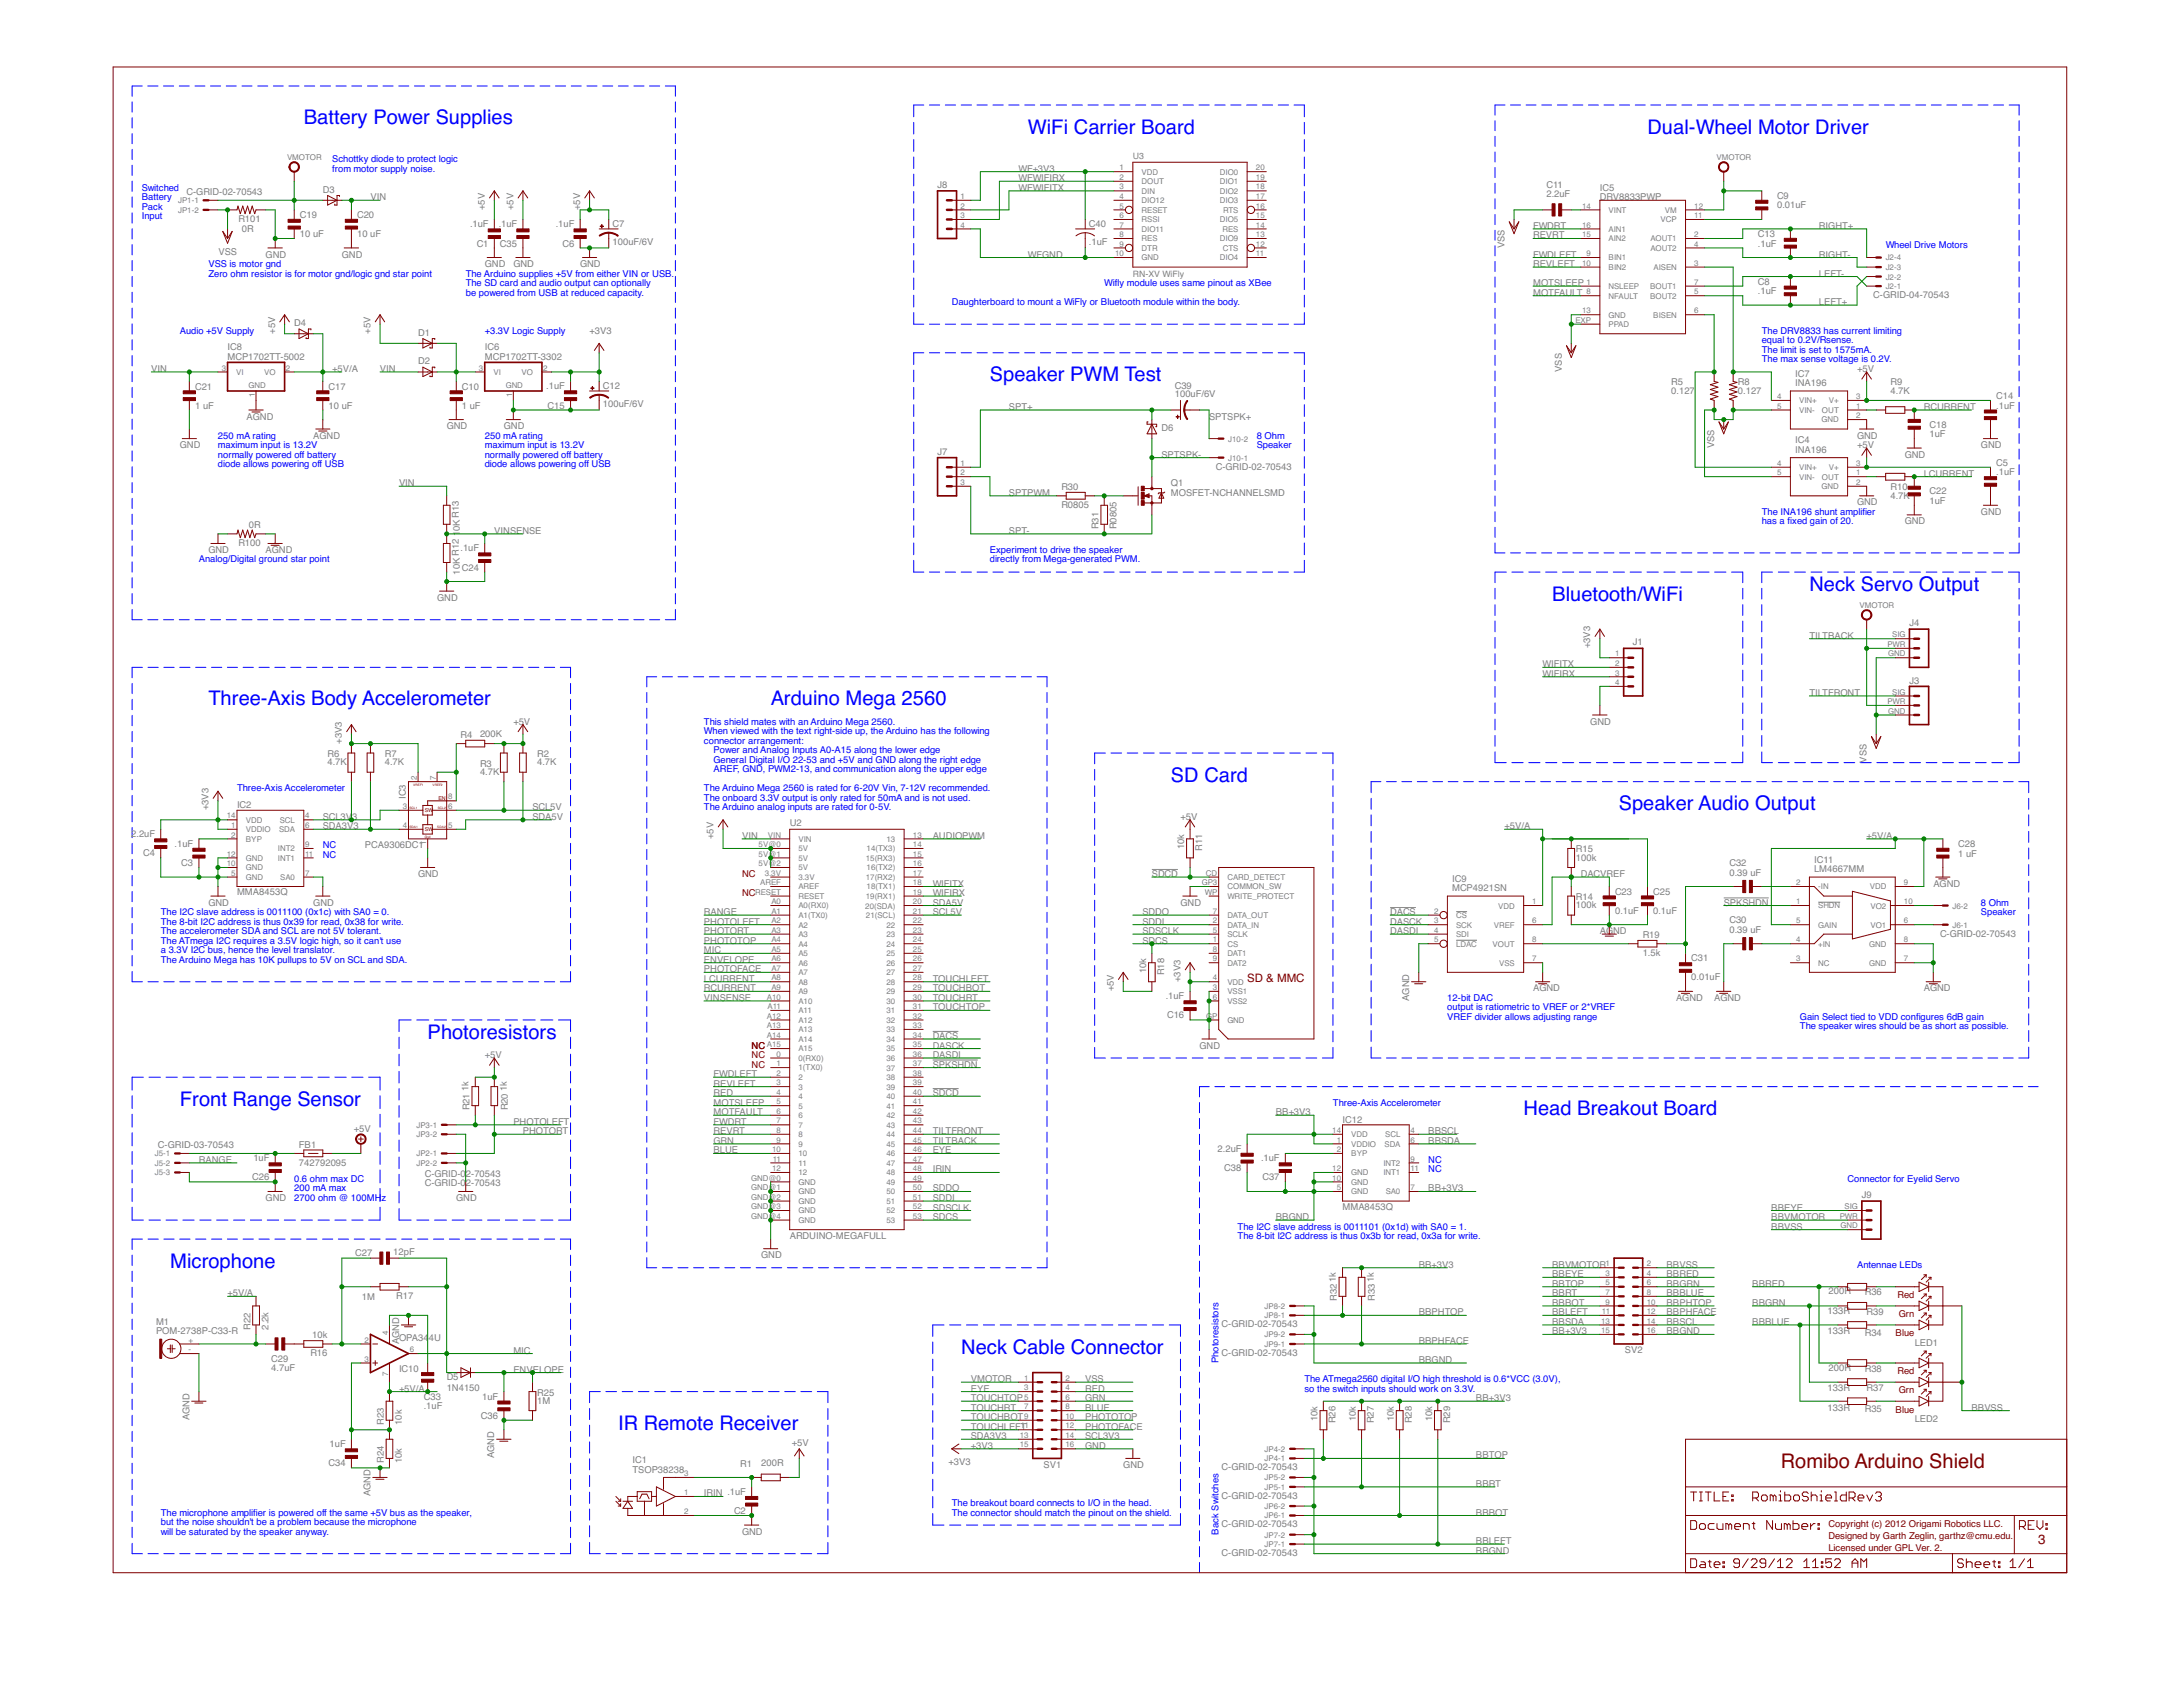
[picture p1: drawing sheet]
<svg xmlns="http://www.w3.org/2000/svg" width="279mm" height="216mm" viewBox="0 0 279 216" stroke-linecap="round" stroke-linejoin="round" font-family="sans-serif">
<defs><g id="words">
<g font-size="2.6" fill="#00f">
<text x="38.9" y="15.9">Battery Power Supplies</text>
<text x="131.6" y="17.1">WiFi Carrier Board</text>
<text x="210.9" y="17.1">Dual-Wheel Motor Driver</text>
<text x="126.7" y="48.8">Speaker PWM Test</text>
<text x="198.7" y="76.9">Bluetooth/WiFi</text>
<text x="231.6" y="75.6">Neck Servo Output</text>
<text x="26.7" y="90.3">Three-Axis Body Accelerometer</text>
<text x="98.6" y="90.3">Arduino Mega 2560</text>
<text x="149.9" y="100">SD Card</text>
<text x="207.2" y="103.7">Speaker Audio Output</text>
<text x="54.7" y="133">Photoresistors</text>
<text x="23" y="141.5">Front Range Sensor</text>
<text x="195" y="142.7">Head Breakout Board</text>
<text x="21.8" y="162.2">Microphone</text>
<text x="123" y="173.2">Neck Cable Connector</text>
<text x="79.1" y="183">IR Remote Receiver</text>
</g>
<text font-size="2.6" fill="#800000" x="227.9" y="187.9">Romibo Arduino Shield</text>
<text font-size="1.7" fill="#800000" x="260.9" y="197.6">3</text>
<text font-size="1.5" fill="#800000" x="159.6" y="125.7">SD &amp; MMC</text>
<g font-size="1.2" fill="#00f">
<text x="42.5" y="20.8">Schottky diode to protect logic</text>
<text x="42.5" y="22">from motor supply noise.</text>
<text x="18.1" y="25.6">Battery</text>
<text x="18.1" y="26.9">Pack</text>
<text x="18.1" y="24.4">Switched</text>
<text x="18.1" y="28.1">Input</text>
<text x="26.7" y="34.2">VSS is motor gnd</text>
<text x="26.7" y="35.4">Zero ohm resistor is for motor gnd/logic gnd star point</text>
<text x="59.6" y="35.4">The Arduino supplies +5V from either VIN or USB.</text>
<text x="241.3" y="31.7">Wheel Drive Motors</text>
<text x="59.6" y="36.6">The SD card and audio output can optionally</text>
<text x="59.6" y="37.8">be powered from USB at reduced capacity.</text>
<text x="121.8" y="39.1">Daughterboard to mount a WiFly or Bluetooth module within the body.</text>
<text x="141.3" y="36.6">Wify module uses same pinout as XBee</text>
<text x="142.7" y="36.6">l</text>
<text x="23" y="42.7">Audio +5V Supply</text>
<text x="62" y="42.7">+3.3V Logic Supply</text>
<text x="225.5" y="42.7">The DRV8833 has current limiting</text>
<text x="225.5" y="43.9">equal to 0.2V/Rsense.</text>
<text x="225.5" y="45.2">The limit is set to 1575mA.</text>
<text x="225.5" y="46.4">The max sense voltage is 0.2V.</text>
<text x="27.9" y="58.6">normally powered off battery</text>
<text x="27.9" y="56.1">250 mA rating</text>
<text x="27.9" y="57.4">maximum input is 13.2V</text>
<text x="27.9" y="59.8">diode allows powering off USB</text>
<text x="62" y="56.1">250 mA rating</text>
<text x="62" y="57.4">maximum input is 13.2V</text>
<text x="62" y="58.6">normally powered off battery</text>
<text x="62" y="59.8">diode allows powering off USB</text>
<text x="160.8" y="56.1">8 Ohm</text>
<text x="160.8" y="57.4">Speaker</text>
<text x="225.5" y="65.9">The INA196 shunt amplifer</text>
<text x="238.4" y="65.9">i</text>
<text x="25.5" y="72">Analog/Digital ground star point</text>
<text x="126.7" y="70.8">Experiment to drive the speaker</text>
<text x="126.7" y="72">directly from Mega-generated PWM.</text>
<text x="225.5" y="67.1">has a fxed gain of 20.</text>
<text x="228.8" y="67.1">i</text>
<text x="90.1" y="92.7">This shield mates with an Arduino Mega 2560.</text>
<text x="90.1" y="93.9">When viewed with the text right-side up, the Arduino has the following</text>
<text x="90.1" y="95.2">connector arrangement:</text>
<text x="30.3" y="101.3">Three-Axis Accelerometer</text>
<text x="90.1" y="101.3">The Arduino Mega 2560 is rated for 6-20V Vin, 7-12V recommended.</text>
<text x="91.3" y="96.4">Power and Analog Inputs A0-A15 along the lower edge</text>
<text x="91.3" y="97.6">General Digital I/O 22-53 and +5V and GND along the right edge</text>
<text x="91.3" y="98.8">AREF, GND, PWM2-13, and communication along the upper edge</text>
<text x="90.1" y="102.5">The onboard 3.3V output is only rated for 50mA and is not used.</text>
<text x="90.1" y="103.7">The Arduino analog inputs are rated for 0-5V.</text>
<text x="41.3" y="108.6">NC</text>
<text x="41.3" y="109.8">NC</text>
<text x="20.6" y="119.6">The accelerometer SDA and SCL are not 5V tolerant.</text>
<text x="20.6" y="117.1">The I2C slave address is 0011100 (0x1c) with SA0 = 0.</text>
<text x="20.6" y="118.3">The 8-bit I2C address is thus 0x39 for read, 0x38 for write.</text>
<text x="253.5" y="117.1">Speaker</text>
<text x="253.5" y="115.9">8 Ohm</text>
<text x="20.6" y="123.2">The Arduino Mega has 10K pullups to 5V on SCL and SDA.</text>
<text x="20.6" y="120.8">The ATmega I2C requires a 3.5V logic high, so it can't use</text>
<text x="20.6" y="122">a 3.3V I2C bus, hence the level translator.</text>
<text x="185.2" y="128.1">12-bit DAC</text>
<text x="185.2" y="129.3">output is ratiometric to VREF or 2*VREF</text>
<text x="185.2" y="130.5">VREF divider allows adjusting range</text>
<text x="230.4" y="130.5">Gain Select tied to VDD confgures 6dB gain</text>
<text x="230.4" y="131.8">The speaker wires should be as short as possible.</text>
<text x="245.2" y="130.5">i</text>
<text x="170.6" y="141.5">Three-Axis Accelerometer</text>
<text x="182.8" y="148.8">NC</text>
<text x="37.7" y="151.3">0.6 ohm max DC</text>
<text x="37.7" y="152.5">200 mA max</text>
<text x="37.7" y="153.7">2700 ohm @ 100MHz</text>
<text x="182.8" y="150">NC</text>
<text x="236.5" y="151.3">Connector for Eyelid Servo</text>
<text x="158.4" y="157.4">The I2C slave address is 0011101 (0x1d) with SA0 = 1.</text>
<text x="158.4" y="158.6">The 8-bit I2C address is thus 0x3b for read, 0x3a for write.</text>
<text x="237.7" y="162.2">Antennae LEDs</text>
<text x="156" y="174.4" transform="rotate(-90 156 174.4)">Photoresistors</text>
<text x="166.9" y="176.9">The ATmega2560 digital I/O high threshold is 0.6*VCC (3.0V),</text>
<text x="166.9" y="178.1">so the switch inputs should work on 3.3V.</text>
<text x="20.6" y="194">The microphone amplifer is powered off the same +5V bus as the speaker,</text>
<text x="20.6" y="195.2">but the noise shouldn't be a problem because the microphone</text>
<text x="20.6" y="196.4">will be saturated by the speaker anyway.</text>
<text x="32.4" y="194">i</text>
<text x="121.8" y="192.7">The breakout board connects to I/O in the head.</text>
<text x="121.8" y="194">The connector should match the pinout on the shield.</text>
<text x="156" y="196.4" transform="rotate(-90 156 196.4)">Back Switches</text>
</g>
<g font-size="1.2" fill="#808080">
<text x="130.4" y="22">WF+3V3</text>
<text x="130.4" y="23.2">WFWIFIRX</text>
<text x="23.9" y="25">C-GRID-02-70543</text>
<text x="30.5" y="28.4">R101</text>
<text x="30.9" y="29.7">0R</text>
<text x="38.4" y="27.9">C19</text>
<text x="41.3" y="24.7">D3</text>
<text x="45.7" y="27.9">C20</text>
<text x="47.4" y="25.6">VIN</text>
<text x="60.2" y="29.1">.1uF</text>
<text x="62" y="26.9" transform="rotate(-90 62 26.9)">+5V</text>
<text x="63.8" y="29.1">.1uF</text>
<text x="65.7" y="26.9" transform="rotate(-90 65.7 26.9)">+5V</text>
<text x="71.1" y="29.1">.1uF</text>
<text x="74.2" y="26.9" transform="rotate(-90 74.2 26.9)">+5V</text>
<text x="78.4" y="29">C7</text>
<text x="120" y="24.1">J8</text>
<text x="130.4" y="24.4">WFWIFITX</text>
<text x="139.4" y="29">C40</text>
<text x="196.2" y="29.3">FWDRT</text>
<text x="197.9" y="25.2">2.2uF</text>
<text x="197.9" y="24.1">C11</text>
<text x="204.8" y="25.6">DRV8833PWP</text>
<text x="204.8" y="24.4">IC5</text>
<text x="227.4" y="26.7">0.01uF</text>
<text x="227.4" y="25.5">C9</text>
<text x="232.8" y="29.3">RIGHT+</text>
<text x="28" y="32.6">VSS</text>
<text x="34" y="33">GND</text>
<text x="38.4" y="30.3">10 uF</text>
<text x="43.8" y="33">GND</text>
<text x="45.7" y="30.3">10 uF</text>
<text x="61" y="31.5">C1</text>
<text x="62" y="34.2">GND</text>
<text x="64" y="31.5">C35</text>
<text x="65.7" y="34.2">GND</text>
<text x="72" y="31.5">C6</text>
<text x="74.2" y="34.2">GND</text>
<text x="78.4" y="31.3">100uF/6V</text>
<text x="131.6" y="33">WFGND</text>
<text x="139.4" y="31.3">.1uF</text>
<text x="192.6" y="31.7" transform="rotate(-90 192.6 31.7)">VSS</text>
<text x="196.2" y="30.5">REVRT</text>
<text x="196.2" y="33">FWDLEFT</text>
<text x="196.2" y="34.2">REVLEFT</text>
<text x="225" y="31.6">.1uF</text>
<text x="225" y="30.3">C13</text>
<text x="232.8" y="35.4">LEFT-</text>
<text x="232.8" y="33">RIGHT-</text>
<text x="37.7" y="41.7">D4</text>
<text x="196.2" y="36.6">MOTSLEEP</text>
<text x="196.2" y="37.8">MOTFAULT</text>
<text x="225" y="37.7">.1uF</text>
<text x="225" y="36.4">C8</text>
<text x="232.8" y="39.1">LEFT+</text>
<text x="239.8" y="38.1">C-GRID-04-70543</text>
<text x="19.4" y="47.6">VIN</text>
<text x="29.1" y="46.1">MCP1702TT-5002</text>
<text x="29.1" y="44.8">IC8</text>
<text x="35.2" y="42.7" transform="rotate(-90 35.2 42.7)">+5V</text>
<text x="42.5" y="47.6">+5V/A</text>
<text x="47.4" y="42.7" transform="rotate(-90 47.4 42.7)">+5V</text>
<text x="48.6" y="47.6">VIN</text>
<text x="53.5" y="46.6">D2</text>
<text x="53.5" y="43">D1</text>
<text x="62" y="46.1">MCP1702TT-3302</text>
<text x="62" y="44.8">IC6</text>
<text x="75.5" y="42.7">+3V3</text>
<text x="199.9" y="47.6" transform="rotate(-90 199.9 47.6)">VSS</text>
<text x="237.7" y="47.6">+5V</text>
<text x="25" y="52.3">1 uF</text>
<text x="25" y="49.8">C21</text>
<text x="31.6" y="53.7">AGND</text>
<text x="42" y="52.3">10 uF</text>
<text x="42" y="49.8">C17</text>
<text x="59.1" y="52.3">1 uF</text>
<text x="59.1" y="49.8">C10</text>
<text x="69.9" y="49.8">.1uF</text>
<text x="70.1" y="52.3">C15</text>
<text x="77.2" y="52">100uF/6V</text>
<text x="77.2" y="49.7">C12</text>
<text x="129.1" y="52.5">SPT+</text>
<text x="150.4" y="50.8">100uF/6V</text>
<text x="150.4" y="49.7">C39</text>
<text x="154.7" y="53.7">SPTSPK+</text>
<text x="213.9" y="50.4">0.127</text>
<text x="213.9" y="49.3">R5</text>
<text x="222.4" y="50.4">0.127</text>
<text x="222.4" y="49.3">R8</text>
<text x="229.8" y="49.4">INA196</text>
<text x="229.8" y="48.2">IC7</text>
<text x="242" y="50.4">4.7K</text>
<text x="242" y="49.3">R9</text>
<text x="246.2" y="52.5">RCURRENT</text>
<text x="255.5" y="52.3">.1uF</text>
<text x="255.5" y="51.1">C14</text>
<text x="23" y="57.4">GND</text>
<text x="40.1" y="56.1">AGND</text>
<text x="57.2" y="54.9">GND</text>
<text x="64.5" y="54.9">GND</text>
<text x="120" y="58.2">J7</text>
<text x="148.6" y="55.2">D6</text>
<text x="148.6" y="58.6">SPTSPK-</text>
<text x="219.4" y="57.4" transform="rotate(-90 219.4 57.4)">VSS</text>
<text x="229.8" y="58">INA196</text>
<text x="229.8" y="56.7">IC4</text>
<text x="237.7" y="56.1">GND</text>
<text x="237.7" y="57.4">+5V</text>
<text x="243.8" y="58.6">GND</text>
<text x="247" y="55.9">1uF</text>
<text x="247" y="54.7">C18</text>
<text x="253.5" y="57.4">GND</text>
<text x="255.5" y="59.6">C5</text>
<text x="51.1" y="62.2">VIN</text>
<text x="129.1" y="63.4">SPTPWM</text>
<text x="135.8" y="65">R0805</text>
<text x="135.8" y="62.7">R30</text>
<text x="149.9" y="63.4">MOSFET-NCHANNELSMD</text>
<text x="149.9" y="62.2">Q1</text>
<text x="155.6" y="60.1">C-GRID-02-70543</text>
<text x="237.7" y="64.7">GND</text>
<text x="242" y="63.8">4.7K</text>
<text x="242" y="62.7">R10</text>
<text x="246.2" y="61">LCURRENT</text>
<text x="247" y="64.5">1uF</text>
<text x="247" y="63.3">C22</text>
<text x="253.5" y="65.9">GND</text>
<text x="255.5" y="60.8">.1uF</text>
<text x="26.7" y="70.8">GND</text>
<text x="30.5" y="69.9">R100</text>
<text x="31.9" y="67.6">0R</text>
<text x="34" y="70.8">AGND</text>
<text x="58.9" y="68.7" transform="rotate(-90 58.9 68.7)">1</text>
<text x="58.9" y="68" transform="rotate(-90 58.9 68)">0K R13</text>
<text x="58.9" y="70.6">.1uF</text>
<text x="63.3" y="68.3">VINSENSE</text>
<text x="129.1" y="68.3">SPT-</text>
<text x="140.6" y="67.7" transform="rotate(-90 140.6 67.7)">R31</text>
<text x="142.9" y="67.7" transform="rotate(-90 142.9 67.7)">R0805</text>
<text x="243.8" y="67.1">GND</text>
<text x="55.9" y="76.9">GND</text>
<text x="58.9" y="73.5" transform="rotate(-90 58.9 73.5)">10K R12</text>
<text x="59.1" y="73">C24</text>
<text x="203.5" y="83" transform="rotate(-90 203.5 83)">+3V3</text>
<text x="209" y="82.6">J1</text>
<text x="231.6" y="81.7">TILTBACK</text>
<text x="244.4" y="80.2">J4</text>
<text x="197.4" y="85.4">WIFITX</text>
<text x="197.4" y="86.6">WIFIRX</text>
<text x="231.6" y="89.1">TILTFRONT</text>
<text x="244.4" y="87.5">J3</text>
<text x="43.8" y="95.2" transform="rotate(-90 43.8 95.2)">+3V3</text>
<text x="58.9" y="94.4">R4</text>
<text x="61.4" y="94.3">200K</text>
<text x="65.7" y="92.7">+5V</text>
<text x="203.5" y="92.7">GND</text>
<text x="41.9" y="98">4.7K</text>
<text x="41.9" y="96.9">R6</text>
<text x="49.2" y="98">4.7K</text>
<text x="49.2" y="96.9">R7</text>
<text x="61.4" y="99.2">4.7K</text>
<text x="61.4" y="98.1">R3</text>
<text x="68.8" y="98">4.7K</text>
<text x="68.8" y="96.9">R2</text>
<text x="238.9" y="97.6" transform="rotate(-90 238.9 97.6)">VSS</text>
<text x="16.8" y="107.2">2.2uF</text>
<text x="26.7" y="103.7" transform="rotate(-90 26.7 103.7)">+3V3</text>
<text x="30.3" y="103.5">IC2</text>
<text x="41.3" y="104.9">SCL3V</text>
<text x="41.3" y="106.1">SDA3V3</text>
<text x="45.1" y="104.9">3</text>
<text x="68.1" y="103.7">SCL5V</text>
<text x="68.1" y="104.9">SDA5V</text>
<text x="91.3" y="107.4" transform="rotate(-90 91.3 107.4)">+5V</text>
<text x="95" y="107.4">VIN</text>
<text x="101.1" y="105.8">U2</text>
<text x="119.4" y="107.4">AUDIOPWM</text>
<text x="151.1" y="104.9">+5V</text>
<text x="192.6" y="106.1">+5V/A</text>
<text x="238.9" y="107.4">+5V/A</text>
<text x="18.3" y="109.6">C4</text>
<text x="22.4" y="108.4">.1uF</text>
<text x="23.2" y="110.8">C3</text>
<text x="46.7" y="108.6">PCA9306DC1</text>
<text x="53.5" y="112.2">GND</text>
<text x="119.4" y="113.5">WIFITX</text>
<text x="147.4" y="112.2">SDCD</text>
<text x="151.6" y="108.7" transform="rotate(-90 151.6 108.7)">10k</text>
<text x="153.9" y="108.9" transform="rotate(-90 153.9 108.9)">R11</text>
<text x="185.9" y="112.8">IC9</text>
<text x="201.7" y="110.2">100k</text>
<text x="201.7" y="109.1">R15</text>
<text x="202.3" y="112.2">DACVREF</text>
<text x="221.3" y="112.1">0.39 uF</text>
<text x="221.3" y="110.8">C32</text>
<text x="232.2" y="111.6">LM4667MM</text>
<text x="232.2" y="110.4">IC11</text>
<text x="247.4" y="113.5">AGND</text>
<text x="250.6" y="109.6">1 uF</text>
<text x="250.6" y="108.4">C28</text>
<text x="26.7" y="115.9">GND</text>
<text x="30.3" y="114.6">MMA8453Q</text>
<text x="40.1" y="115.9">GND</text>
<text x="90.1" y="119.6">PHOTORT</text>
<text x="90.1" y="118.3">PHOTOLEFT</text>
<text x="90.1" y="117.1">RANGE</text>
<text x="119.4" y="114.7">WIFIRX</text>
<text x="119.4" y="117.1">SCL5V</text>
<text x="119.4" y="115.9">SDA5V</text>
<text x="146.2" y="118.3">SDDI</text>
<text x="146.2" y="119.6">SDSCLK</text>
<text x="146.2" y="117.1">SDDO</text>
<text x="151.1" y="115.9">GND</text>
<text x="177.9" y="118.3">DASCK</text>
<text x="177.9" y="119.6">DASDI</text>
<text x="177.9" y="117.1">DACS</text>
<text x="185.9" y="114.1">MCP4921SN</text>
<text x="201.7" y="116.3">100k</text>
<text x="201.7" y="115.2">R14</text>
<text x="204.8" y="119.6">AGND</text>
<text x="206.7" y="116.9">0.1uF</text>
<text x="206.7" y="114.5">C23</text>
<text x="211.6" y="116.9">0.1uF</text>
<text x="211.6" y="114.5">C25</text>
<text x="220.6" y="115.9">SPKSHDN</text>
<text x="221.3" y="119.4">0.39 uF</text>
<text x="221.3" y="118.2">C30</text>
<text x="248.3" y="119.9">C-GRID-02-70543</text>
<text x="90.1" y="122">MIC</text>
<text x="90.1" y="120.8">PHOTOTOP</text>
<text x="90.1" y="123.2">ENVELOPE</text>
<text x="90.1" y="124.4">PHOTOFACE</text>
<text x="90.1" y="125.7">LCURRENT</text>
<text x="119.4" y="125.7">TOUCHLEFT</text>
<text x="146.2" y="120.8">SDCS</text>
<text x="146.7" y="124.6" transform="rotate(-90 146.7 124.6)">10k</text>
<text x="149" y="124.8" transform="rotate(-90 149 124.8)">R18</text>
<text x="151.1" y="125.7" transform="rotate(-90 151.1 125.7)">+3V3</text>
<text x="210.2" y="122.4">1.5k</text>
<text x="210.2" y="120.1">R19</text>
<text x="216.5" y="125.5">0.01uF</text>
<text x="216.5" y="123">C31</text>
<text x="90.1" y="126.9">RCURRENT</text>
<text x="90.1" y="128.1">VINSENSE</text>
<text x="119.4" y="129.3">TOUCHTOP</text>
<text x="119.4" y="128.1">TOUCHRT</text>
<text x="119.4" y="126.9">TOUCHBOT</text>
<text x="142.5" y="126.9" transform="rotate(-90 142.5 126.9)">+5V</text>
<text x="149.2" y="127.9">.1uF</text>
<text x="149.4" y="130.3">C16</text>
<text x="180.4" y="128.1" transform="rotate(-90 180.4 128.1)">AGND</text>
<text x="196.2" y="126.9">AGND</text>
<text x="214.5" y="128.1">AGND</text>
<text x="219.4" y="128.1">AGND</text>
<text x="246.2" y="126.9">AGND</text>
<text x="62" y="135.4">+5V</text>
<text x="91.3" y="137.9">FWDLEFT</text>
<text x="119.4" y="134.2">DASCK</text>
<text x="119.4" y="135.4">DASDI</text>
<text x="119.4" y="133">DACS</text>
<text x="119.4" y="136.6">SPKSHDN</text>
<text x="153.5" y="134.2">GND</text>
<text x="60" y="139.7" transform="rotate(-90 60 139.7)">1k</text>
<text x="60.1" y="142.1" transform="rotate(-90 60.1 142.1)">R21</text>
<text x="64.9" y="139.7" transform="rotate(-90 64.9 139.7)">1k</text>
<text x="65" y="142.1" transform="rotate(-90 65 142.1)">R20</text>
<text x="65.7" y="143.9">PHOTOLEFT</text>
<text x="91.3" y="140.3">RED</text>
<text x="91.3" y="143.9">FWDRT</text>
<text x="91.3" y="139.1">REVLEFT</text>
<text x="91.3" y="141.5">MOTSLEEP</text>
<text x="91.3" y="142.7">MOTFAULT</text>
<text x="119.4" y="140.3">SDCD</text>
<text x="163.3" y="142.7">BB+3V3</text>
<text x="171.8" y="143.7">IC12</text>
<text x="20.2" y="146.9">C-GRID-03-70543</text>
<text x="25.5" y="148.8">RANGE</text>
<text x="32.4" y="148.6">1uF</text>
<text x="38.3" y="149.2">742792095</text>
<text x="38.3" y="146.9">FB1</text>
<text x="45.3" y="144.9">+5V</text>
<text x="66.9" y="145.2">PHOTORT</text>
<text x="91.3" y="147.6">BLUE</text>
<text x="91.3" y="146.4">GRN</text>
<text x="91.3" y="145.2">REVRT</text>
<text x="119.4" y="145.2">TILTFRONT</text>
<text x="119.4" y="146.4">TILTBACK</text>
<text x="119.4" y="147.6">EYE</text>
<text x="155.8" y="147.4">2.2uF</text>
<text x="156.7" y="149.9">C38</text>
<text x="161.4" y="148.6">.1uF</text>
<text x="182.8" y="145.2">BBSCL</text>
<text x="182.8" y="146.4">BBSDA</text>
<text x="32.3" y="151.1">C26</text>
<text x="34" y="153.7">GND</text>
<text x="54.4" y="150.6">C-GRID-0</text>
<text x="54.4" y="151.8">C-GRID-02-70543</text>
<text x="58.4" y="153.7">GND</text>
<text x="59.6" y="150.6">2-70543</text>
<text x="119.4" y="153.7">SDDI</text>
<text x="119.4" y="154.9">SDSCLK</text>
<text x="119.4" y="152.5">SDDO</text>
<text x="119.4" y="150">IRIN</text>
<text x="161.6" y="151.1">C37</text>
<text x="171.8" y="154.8">MMA8453Q</text>
<text x="182.8" y="152.5">BB+3V3</text>
<text x="226.7" y="154.9">BBEYE</text>
<text x="238.3" y="153.3">J9</text>
<text x="45.5" y="160.7">C27</text>
<text x="50.3" y="160.6">12pF</text>
<text x="97.4" y="161">GND</text>
<text x="101.1" y="158.6">ARDUINO-MEGAFULL</text>
<text x="119.4" y="156.1">SDCS</text>
<text x="163.3" y="156.1">BBGND</text>
<text x="226.7" y="156.1">BBVMOTOR</text>
<text x="226.7" y="157.4">BBVSS</text>
<text x="29.1" y="165.9">+5V/A</text>
<text x="46.3" y="166.4">1M</text>
<text x="50.7" y="166.2">R17</text>
<text x="171" y="164.1" transform="rotate(-90 171 164.1)">1k</text>
<text x="171.1" y="166.5" transform="rotate(-90 171.1 166.5)">R32</text>
<text x="175.8" y="164.1" transform="rotate(-90 175.8 164.1)">1k</text>
<text x="176" y="166.5" transform="rotate(-90 176 166.5)">R33</text>
<text x="181.6" y="162.2">BB+3V3</text>
<text x="198.7" y="164.7">BBTOP</text>
<text x="198.7" y="165.9">BBRT</text>
<text x="198.7" y="167.1">BBBOT</text>
<text x="198.7" y="163.5">BBEYE</text>
<text x="198.7" y="162.2">BBVMOTOR</text>
<text x="213.3" y="163.5">BBRED</text>
<text x="213.3" y="165.9">BBBLUE</text>
<text x="213.3" y="164.7">BBGRN</text>
<text x="213.3" y="167.1">BBPHTOP</text>
<text x="213.3" y="162.2">BBVSS</text>
<text x="224.3" y="164.7">BBRED</text>
<text x="224.3" y="167.1">BBGRN</text>
<text x="234" y="165.7">200R</text>
<text x="238.7" y="165.8">R36</text>
<text x="20" y="170.8">POM-2738P-C33-R</text>
<text x="20" y="169.6">M1</text>
<text x="32.1" y="170.2" transform="rotate(-90 32.1 170.2)">R22</text>
<text x="34.4" y="170.2" transform="rotate(-90 34.4 170.2)">2.2k</text>
<text x="39.7" y="173.6">R16</text>
<text x="40" y="171.3">10k</text>
<text x="51.1" y="172" transform="rotate(-90 51.1 172)">AGND</text>
<text x="51.1" y="171.6">OPA34</text>
<text x="54.9" y="171.6">4U</text>
<text x="65.7" y="173.2">MIC</text>
<text x="156.4" y="169.9">C-GRID-02-70543</text>
<text x="156.4" y="173.5">C-GRID-02-70543</text>
<text x="181.6" y="168.3">BBPHTOP</text>
<text x="181.6" y="172">BBPHFACE</text>
<text x="198.7" y="168.3">BBLEFT</text>
<text x="198.7" y="170.8">BB+3V3</text>
<text x="198.7" y="169.6">BBSDA</text>
<text x="208" y="173.2">SV2</text>
<text x="213.3" y="170.8">BBGND</text>
<text x="213.3" y="168.3">BBPHFACE</text>
<text x="213.3" y="169.6">BBSCL</text>
<text x="224.3" y="169.6">BBBLUE</text>
<text x="233.9" y="168.2">133R</text>
<text x="233.9" y="170.8">133R</text>
<text x="238.7" y="170.9">R34</text>
<text x="238.9" y="168.2">R39</text>
<text x="245.1" y="172.2">LED1</text>
<text x="34.7" y="175.5">4.7uF</text>
<text x="34.7" y="174.3">C29</text>
<text x="51.1" y="175.6">IC10</text>
<text x="51.1" y="178.1">+5V/A</text>
<text x="54.2" y="179.1">C33</text>
<text x="57.2" y="178">1N4150</text>
<text x="57.2" y="176.6">D5</text>
<text x="61.7" y="179.1">1uF</text>
<text x="65.7" y="175.7">ENVELOPE</text>
<text x="68.8" y="179.7">1M</text>
<text x="68.8" y="178.6">R25</text>
<text x="124.3" y="179.3">TOUCHTOP</text>
<text x="124.3" y="178.1">EYE</text>
<text x="124.3" y="176.9">VMOTOR</text>
<text x="138.9" y="178.1">RED</text>
<text x="138.9" y="179.3">GRN</text>
<text x="138.9" y="176.9">VSS</text>
<text x="181.6" y="174.4">BBGND</text>
<text x="188.9" y="179.3">BB+3V3</text>
<text x="233.9" y="178">133R</text>
<text x="234" y="175.4">200R</text>
<text x="238.7" y="175.6">R38</text>
<text x="238.9" y="178">R37</text>
<text x="24.2" y="181.8" transform="rotate(-90 24.2 181.8)">AGND</text>
<text x="42.2" y="185.2">1uF</text>
<text x="49.1" y="182.4" transform="rotate(-90 49.1 182.4)">R23</text>
<text x="51.4" y="182.4" transform="rotate(-90 51.4 182.4)">10k</text>
<text x="54.2" y="180.4">.1uF</text>
<text x="61.6" y="181.6">C36</text>
<text x="101.4" y="185">+5V</text>
<text x="124.3" y="185.4">+3V3</text>
<text x="124.3" y="180.5">TOUCHRT</text>
<text x="124.3" y="181.8">TOUCHBOT</text>
<text x="124.3" y="183">TOUCHLEFT</text>
<text x="124.3" y="184.2">SDA3V3</text>
<text x="138.9" y="185.4">GND</text>
<text x="138.9" y="180.5">BLUE</text>
<text x="138.9" y="181.8">PHOTOTOP</text>
<text x="138.9" y="184.2">SCL3V3</text>
<text x="138.9" y="183">PHOTOFACE</text>
<text x="168.6" y="181.9" transform="rotate(-90 168.6 181.9)">10k</text>
<text x="171" y="182.1" transform="rotate(-90 171 182.1)">R26</text>
<text x="173.5" y="181.9" transform="rotate(-90 173.5 181.9)">10k</text>
<text x="175.8" y="182.1" transform="rotate(-90 175.8 182.1)">R27</text>
<text x="178.4" y="181.9" transform="rotate(-90 178.4 181.9)">10k</text>
<text x="180.7" y="182.1" transform="rotate(-90 180.7 182.1)">R28</text>
<text x="183.3" y="181.9" transform="rotate(-90 183.3 181.9)">10k</text>
<text x="185.6" y="182.1" transform="rotate(-90 185.6 182.1)">R29</text>
<text x="233.9" y="180.5">133R</text>
<text x="238.7" y="180.7">R35</text>
<text x="245.1" y="182">LED2</text>
<text x="252.3" y="180.5">BBVSS</text>
<text x="42" y="187.7">C34</text>
<text x="47.4" y="191.5" transform="rotate(-90 47.4 191.5)">AGND</text>
<text x="49.1" y="187.2" transform="rotate(-90 49.1 187.2)">R24</text>
<text x="51.4" y="187.2" transform="rotate(-90 51.4 187.2)">10k</text>
<text x="63.3" y="186.6" transform="rotate(-90 63.3 186.6)">AGND</text>
<text x="81" y="188.5">TSOP38238</text>
<text x="81" y="187.2">IC1</text>
<text x="90.1" y="191.5">IRIN .1uF</text>
<text x="94.7" y="187.7">R1</text>
<text x="97.4" y="187.6">200R</text>
<text x="121.4" y="187.5">+3V3</text>
<text x="133.6" y="187.9">SV1</text>
<text x="143.8" y="187.9">GND</text>
<text x="156.4" y="191.8">C-GRID-02-70543</text>
<text x="156.4" y="188.2">C-GRID-02-70543</text>
<text x="188.9" y="186.6">BBTOP</text>
<text x="188.9" y="190.3">BBRT</text>
<text x="93.9" y="193.8">C2</text>
<text x="95" y="196.4">GND</text>
<text x="156.4" y="195.5">C-GRID-02-70543</text>
<text x="188.9" y="194">BBBOT</text>
<text x="188.9" y="197.6">BBLEFT</text>
<text x="156.4" y="199.1">C-GRID-02-70543</text>
<text x="188.9" y="198.8">BBGND</text>
</g>
<text font-size="1.2" fill="#7f7f7f" x="51.9" y="102.2" transform="rotate(-90 51.9 102.2)">IC3</text>
<g font-size="1.2" fill="#800000">
<text x="95" y="112.2">NC</text>
<text x="95" y="114.7">NC</text>
<text x="96.2" y="134.2">NC</text>
<text x="96.2" y="135.4">NC</text>
<text x="96.2" y="136.6">NC</text>
<text x="242.8" y="166.1">Red</text>
<text x="242.6" y="171">Blue</text>
<text x="243" y="168.6">Grn</text>
<text x="242.8" y="175.9">Red</text>
<text x="243" y="178.3">Grn</text>
<text x="242.6" y="180.8">Blue</text>
<text x="234" y="195.5">Copyright (c) 2012 Origami Robotics LLC.</text>
<text x="234" y="197">Designed by Garth Zeglin, garthz@cmu.edu.</text>
<text x="234" y="198.5">Licensed under GPL Ver. 2.</text>
</g>
<g font-size="1.1" fill="#808080">
<text x="145" y="20.4">U3</text>
<text x="145" y="35.4">RN-XV WiFly</text>
</g>
<g font-size="1" fill="#808080">
<text x="36.7" y="20.5">VMOTOR</text>
<text x="143.3" y="21.8">1</text>
<text x="143.3" y="23">2</text>
<text x="146.1" y="22.3">VDD</text>
<text x="146.1" y="23.6">DOUT</text>
<text x="156.1" y="23.6">DIO1</text>
<text x="156.1" y="22.4">DIO0</text>
<text x="160.7" y="23">19</text>
<text x="160.7" y="21.8">20</text>
<text x="219.7" y="20.5">VMOTOR</text>
<text x="22.8" y="27.2">JP1-2</text>
<text x="22.8" y="26">JP1-1</text>
<text x="122.9" y="25.5">1</text>
<text x="122.9" y="26.7">2</text>
<text x="122.9" y="27.9">3</text>
<text x="122.9" y="29.1">4</text>
<text x="143.3" y="24.2">3</text>
<text x="143.3" y="25.5">4</text>
<text x="143.3" y="26.7">5</text>
<text x="143.3" y="27.9">6</text>
<text x="143.3" y="29.1">7</text>
<text x="146.1" y="24.8">DIN</text>
<text x="146.1" y="26">DIO12</text>
<text x="146.1" y="27.2">RESET</text>
<text x="146.1" y="28.4">RSSI</text>
<text x="146.1" y="29.7">DIO11</text>
<text x="156.1" y="28.5">DIO5</text>
<text x="156.1" y="26">DIO3</text>
<text x="156.1" y="24.8">DIO2</text>
<text x="156.5" y="29.7">RES</text>
<text x="156.5" y="27.2">RTS</text>
<text x="160.7" y="29.1">14</text>
<text x="160.7" y="27.9">15</text>
<text x="160.7" y="26.7">16</text>
<text x="160.7" y="25.5">17</text>
<text x="160.7" y="24.2">18</text>
<text x="202.5" y="26.7">14</text>
<text x="202.5" y="29.1">16</text>
<text x="205.9" y="27.2">VINT</text>
<text x="205.9" y="29.7">AIN1</text>
<text x="212.5" y="28.5">VCP</text>
<text x="213.1" y="27.2">VM</text>
<text x="216.9" y="27.9">11</text>
<text x="216.9" y="26.7">12</text>
<text x="142.7" y="32.8">10</text>
<text x="143.3" y="30.3">8</text>
<text x="143.3" y="31.6">9</text>
<text x="146.1" y="30.9">RES</text>
<text x="146.1" y="32.1">DTR</text>
<text x="146.1" y="33.3">GND</text>
<text x="156.1" y="33.3">DIO4</text>
<text x="156.1" y="30.9">DIO9</text>
<text x="156.5" y="32.1">CTS</text>
<text x="160.7" y="32.8">11</text>
<text x="160.7" y="31.6">12</text>
<text x="160.7" y="30.3">13</text>
<text x="202.5" y="30.3">15</text>
<text x="202.5" y="34">10</text>
<text x="203.1" y="32.8">9</text>
<text x="205.9" y="30.9">AIN2</text>
<text x="205.9" y="33.3">BIN1</text>
<text x="205.9" y="34.5">BIN2</text>
<text x="211.2" y="32.1">AOUT2</text>
<text x="211.2" y="30.9">AOUT1</text>
<text x="211.6" y="34.6">AISEN</text>
<text x="216.9" y="34">3</text>
<text x="216.9" y="31.6">4</text>
<text x="216.9" y="30.3">2</text>
<text x="241.3" y="35.8">J2-2</text>
<text x="241.3" y="34.6">J2-3</text>
<text x="241.3" y="33.3">J2-4</text>
<text x="201.6" y="41.3">EXP</text>
<text x="202.5" y="40.1">13</text>
<text x="203.1" y="36.4">1</text>
<text x="203.1" y="37.7">8</text>
<text x="205.9" y="37">NSLEEP</text>
<text x="205.9" y="38.2">NFAULT</text>
<text x="205.9" y="40.6">GND</text>
<text x="205.9" y="41.9">PPAD</text>
<text x="211.2" y="38.2">BOUT2</text>
<text x="211.2" y="37">BOUT1</text>
<text x="211.6" y="40.7">BISEN</text>
<text x="216.9" y="40.1">6</text>
<text x="216.9" y="37.7">5</text>
<text x="216.9" y="36.4">7</text>
<text x="241.3" y="37">J2-1</text>
<text x="28.4" y="47.4">3</text>
<text x="30.2" y="48">VI</text>
<text x="33.8" y="48">VO</text>
<text x="36.6" y="47.4">2</text>
<text x="61.3" y="47.4">3</text>
<text x="63.2" y="48">VI</text>
<text x="66.8" y="48">VO</text>
<text x="69.5" y="47.4">2</text>
<text x="31.8" y="49.7">GND</text>
<text x="32.6" y="50.8" transform="rotate(-90 32.6 50.8)">1</text>
<text x="64.7" y="49.7">GND</text>
<text x="65.5" y="50.8" transform="rotate(-90 65.5 50.8)">1</text>
<text x="227.5" y="51.1">4</text>
<text x="227.5" y="52.3">5</text>
<text x="230.3" y="51.6">VIN+</text>
<text x="230.3" y="52.8">VIN-</text>
<text x="233.2" y="52.8">OUT</text>
<text x="234.1" y="51.6">V+</text>
<text x="237.6" y="51.1">3</text>
<text x="237.6" y="52.3">1</text>
<text x="237.6" y="53.5">2</text>
<text x="122.9" y="59.6">1</text>
<text x="157.2" y="56.5">J10-2</text>
<text x="157.2" y="58.9">J10-1</text>
<text x="227.5" y="59.6">4</text>
<text x="233.1" y="54.1">GND</text>
<text x="237.6" y="59.6">3</text>
<text x="122.9" y="60.8">2</text>
<text x="122.9" y="62.1">3</text>
<text x="227.5" y="60.8">5</text>
<text x="230.3" y="60.2">VIN+</text>
<text x="230.3" y="61.4">VIN-</text>
<text x="233.1" y="62.6">GND</text>
<text x="233.2" y="61.4">OUT</text>
<text x="234.1" y="60.2">V+</text>
<text x="237.6" y="60.8">1</text>
<text x="237.6" y="62.1">2</text>
<text x="238" y="77.8">VMOTOR</text>
<text x="241.6" y="82.8">PWR</text>
<text x="242.2" y="81.6">SIG</text>
<text x="206.7" y="84">1</text>
<text x="206.7" y="85.2">2</text>
<text x="206.7" y="86.5">3</text>
<text x="206.7" y="87.7">4</text>
<text x="241.7" y="84">GND</text>
<text x="242.2" y="88.9">SIG</text>
<text x="241.6" y="90.1">PWR</text>
<text x="241.7" y="91.3">GND</text>
<text x="53.3" y="99.9" transform="rotate(-90 53.3 99.9)">2</text>
<text x="55.8" y="99.9" transform="rotate(-90 55.8 99.9)">7</text>
<text x="29" y="104.7">14</text>
<text x="29.6" y="106">1</text>
<text x="29.6" y="107.2">2</text>
<text x="31.5" y="106.5">VDDIO</text>
<text x="31.5" y="107.7">BYP</text>
<text x="31.5" y="105.3">VDD</text>
<text x="35.7" y="106.5">SDA</text>
<text x="35.8" y="105.3">SCL</text>
<text x="39" y="104.7">4</text>
<text x="39" y="106">6</text>
<text x="51.5" y="106">4</text>
<text x="51.5" y="103.5">3</text>
<text x="57.3" y="103.5">6</text>
<text x="57.3" y="106">5</text>
<text x="57.3" y="102.3">8</text>
<text x="98.3" y="107.2">VIN</text>
<text x="102.2" y="107.7">VIN</text>
<text x="113.5" y="107.7">13</text>
<text x="116.8" y="107.2">13</text>
<text x="29" y="110.8">10</text>
<text x="29" y="109.6">12</text>
<text x="29.6" y="112.1">5</text>
<text x="31.5" y="112.6">GND</text>
<text x="31.5" y="111.4">GND</text>
<text x="31.5" y="110.2">GND</text>
<text x="35.6" y="109">INT2</text>
<text x="35.6" y="110.2">INT1</text>
<text x="35.9" y="112.6">SA0</text>
<text x="39" y="112.1">7</text>
<text x="39" y="108.4">9</text>
<text x="39" y="109.6">11</text>
<text x="54.6" y="108.1" transform="rotate(-90 54.6 108.1)">1</text>
<text x="97.1" y="108.4">5V@0</text>
<text x="97.1" y="109.6">5V@1</text>
<text x="97.1" y="110.8">5V@2</text>
<text x="97.3" y="113.3">AREF</text>
<text x="97.9" y="112.1">3.3V</text>
<text x="102.2" y="108.9">5V</text>
<text x="102.2" y="110.2">5V</text>
<text x="102.2" y="111.4">5V</text>
<text x="102.2" y="112.6">3.3V</text>
<text x="102.2" y="113.8">AREF</text>
<text x="110.8" y="112.6">17(RX2)</text>
<text x="110.8" y="110.2">15(RX3)</text>
<text x="110.9" y="111.4">16(TX2)</text>
<text x="110.9" y="113.8">18(TX1)</text>
<text x="110.9" y="109">14(TX3)</text>
<text x="116.8" y="110.8">16</text>
<text x="116.8" y="112.1">17</text>
<text x="116.8" y="113.3">18</text>
<text x="116.8" y="109.6">15</text>
<text x="116.8" y="108.4">14</text>
<text x="153.8" y="113.3">GP3</text>
<text x="154.3" y="112.1">CD</text>
<text x="157.1" y="112.6">CARD_DETECT</text>
<text x="157.1" y="113.8">COMMON_SW</text>
<text x="229.9" y="113.3">2</text>
<text x="232.7" y="113.8">-IN</text>
<text x="239.3" y="113.8">VDD</text>
<text x="243.7" y="113.3">9</text>
<text x="96.7" y="114.5">RESET</text>
<text x="98.7" y="115.7">A0</text>
<text x="98.7" y="116.9">A1</text>
<text x="98.7" y="118.2">A2</text>
<text x="98.7" y="119.4">A3</text>
<text x="102.2" y="115">RESET</text>
<text x="102.2" y="116.3">A0(RX0)</text>
<text x="102.2" y="117.5">A1(TX0)</text>
<text x="102.2" y="118.7">A2</text>
<text x="102.2" y="119.9">A3</text>
<text x="110.7" y="116.3">20(SDA)</text>
<text x="110.8" y="115.1">19(RX1)</text>
<text x="110.8" y="117.5">21(SCL)</text>
<text x="113.5" y="118.7">22</text>
<text x="113.5" y="119.9">23</text>
<text x="116.8" y="118.2">22</text>
<text x="116.8" y="119.4">23</text>
<text x="116.8" y="116.9">21</text>
<text x="116.8" y="115.7">20</text>
<text x="116.8" y="114.5">19</text>
<text x="154.2" y="114.5">WP</text>
<text x="155.2" y="118.2">2</text>
<text x="155.2" y="119.4">5</text>
<text x="155.2" y="116.9">7</text>
<text x="157.1" y="118.7">DATA_IN</text>
<text x="157.1" y="119.9">SCLK</text>
<text x="157.1" y="117.5">DATA_OUT</text>
<text x="157.1" y="115">WRITE_PROTECT</text>
<text x="183.5" y="116.9">2</text>
<text x="183.5" y="118.2">3</text>
<text x="183.5" y="119.4">4</text>
<text x="186.4" y="117.5">CS</text>
<text x="186.4" y="118.7">SCK</text>
<text x="186.4" y="119.9">SDI</text>
<text x="191.2" y="118.7">VREF</text>
<text x="191.8" y="116.3">VDD</text>
<text x="196.1" y="115.7">1</text>
<text x="196.1" y="118.2">6</text>
<text x="229.9" y="118.2">5</text>
<text x="229.9" y="115.7">1</text>
<text x="232.7" y="118.7">GAIN</text>
<text x="232.7" y="116.3">SHDN</text>
<text x="239.4" y="116.3">VO2</text>
<text x="239.4" y="118.7">VO1</text>
<text x="243.7" y="115.7">10</text>
<text x="243.7" y="118.2">6</text>
<text x="249.9" y="116.3">J6-2</text>
<text x="249.9" y="118.7">J6-1</text>
<text x="98.7" y="120.6">A4</text>
<text x="98.7" y="121.8">A5</text>
<text x="98.7" y="123">A6</text>
<text x="98.7" y="124.3">A7</text>
<text x="98.7" y="125.5">A8</text>
<text x="102.2" y="121.1">A4</text>
<text x="102.2" y="122.4">A5</text>
<text x="102.2" y="123.6">A6</text>
<text x="102.2" y="124.8">A7</text>
<text x="113.5" y="121.1">24</text>
<text x="113.5" y="122.4">25</text>
<text x="113.5" y="123.6">26</text>
<text x="113.5" y="124.8">27</text>
<text x="116.8" y="120.6">24</text>
<text x="116.8" y="121.8">25</text>
<text x="116.8" y="123">26</text>
<text x="116.8" y="124.3">27</text>
<text x="116.8" y="125.5">28</text>
<text x="155.2" y="120.6">1</text>
<text x="155.2" y="125.5">4</text>
<text x="155.2" y="121.8">8</text>
<text x="155.2" y="123">9</text>
<text x="157.1" y="121.1">CS</text>
<text x="157.1" y="122.4">DAT1</text>
<text x="157.1" y="123.6">DAT2</text>
<text x="183.5" y="120.6">5</text>
<text x="186.4" y="121.1">LDAC</text>
<text x="191" y="121.1">VOUT</text>
<text x="191.9" y="123.6">VSS</text>
<text x="196.1" y="120.6">8</text>
<text x="196.1" y="123">7</text>
<text x="229.9" y="120.6">4</text>
<text x="229.9" y="123">3</text>
<text x="232.7" y="121.1">+IN</text>
<text x="232.7" y="123.6">NC</text>
<text x="239.2" y="123.6">GND</text>
<text x="239.2" y="121.1">GND</text>
<text x="243.7" y="123">7</text>
<text x="243.7" y="120.6">8</text>
<text x="98.2" y="127.9">A10</text>
<text x="98.2" y="130.4">A12</text>
<text x="98.2" y="131.6">A13</text>
<text x="98.2" y="129.1">A11</text>
<text x="98.7" y="126.7">A9</text>
<text x="102.2" y="126">A8</text>
<text x="102.2" y="127.2">A9</text>
<text x="102.2" y="128.5">A10</text>
<text x="102.2" y="129.7">A11</text>
<text x="102.2" y="130.9">A12</text>
<text x="113.5" y="126">28</text>
<text x="113.5" y="127.2">29</text>
<text x="113.5" y="128.5">30</text>
<text x="113.5" y="129.7">31</text>
<text x="113.5" y="130.9">32</text>
<text x="116.8" y="126.7">29</text>
<text x="116.8" y="127.9">30</text>
<text x="116.8" y="129.1">31</text>
<text x="116.8" y="130.4">32</text>
<text x="116.8" y="131.6">33</text>
<text x="154.4" y="130.4">GP</text>
<text x="155.2" y="126.7">3</text>
<text x="155.2" y="127.9">6</text>
<text x="157.1" y="127.2">VSS1</text>
<text x="157.1" y="126">VDD</text>
<text x="157.1" y="128.5">VSS2</text>
<text x="157.1" y="130.9">GND</text>
<text x="98.2" y="132.8">A14</text>
<text x="98.2" y="134">A15</text>
<text x="99.4" y="136.5">1</text>
<text x="99.4" y="137.7">2</text>
<text x="99.4" y="135.2">0</text>
<text x="102.2" y="132.1">A13</text>
<text x="102.2" y="133.3">A14</text>
<text x="102.2" y="134.6">A15</text>
<text x="102.2" y="137">1(TX0)</text>
<text x="102.2" y="135.8">0(RX0)</text>
<text x="113.5" y="132.1">33</text>
<text x="113.5" y="133.3">34</text>
<text x="113.5" y="134.6">35</text>
<text x="113.5" y="135.8">36</text>
<text x="113.5" y="137">37</text>
<text x="116.8" y="132.8">34</text>
<text x="116.8" y="134">35</text>
<text x="116.8" y="135.2">36</text>
<text x="116.8" y="136.5">37</text>
<text x="116.8" y="137.7">38</text>
<text x="99.4" y="138.9">3</text>
<text x="99.4" y="140.1">4</text>
<text x="99.4" y="141.3">5</text>
<text x="99.4" y="142.6">6</text>
<text x="99.4" y="143.8">7</text>
<text x="102.2" y="138.2">2</text>
<text x="102.2" y="139.4">3</text>
<text x="102.2" y="140.7">4</text>
<text x="102.2" y="141.9">5</text>
<text x="102.2" y="143.1">6</text>
<text x="113.5" y="138.2">38</text>
<text x="113.5" y="140.7">40</text>
<text x="113.5" y="139.4">39</text>
<text x="113.5" y="141.9">41</text>
<text x="113.5" y="143.1">42</text>
<text x="116.8" y="140.1">40</text>
<text x="116.8" y="138.9">39</text>
<text x="116.8" y="141.3">41</text>
<text x="116.8" y="142.6">42</text>
<text x="116.8" y="143.8">43</text>
<text x="19.8" y="148">J5-1</text>
<text x="19.8" y="149.2">J5-2</text>
<text x="53.3" y="145.5">JP3-2</text>
<text x="53.3" y="144.3">JP3-1</text>
<text x="53.3" y="149.2">JP2-2</text>
<text x="53.3" y="148">JP2-1</text>
<text x="98.8" y="147.4">10</text>
<text x="98.8" y="149.9">12</text>
<text x="98.9" y="148.7">11</text>
<text x="99.4" y="145">8</text>
<text x="99.4" y="146.2">9</text>
<text x="102.2" y="144.3">7</text>
<text x="102.2" y="145.5">8</text>
<text x="102.2" y="146.8">9</text>
<text x="102.2" y="148">10</text>
<text x="102.2" y="149.2">11</text>
<text x="113.5" y="144.3">43</text>
<text x="113.5" y="145.5">44</text>
<text x="113.5" y="146.8">45</text>
<text x="113.5" y="148">46</text>
<text x="113.5" y="149.2">47</text>
<text x="116.8" y="145">44</text>
<text x="116.8" y="146.2">45</text>
<text x="116.8" y="147.4">46</text>
<text x="116.8" y="148.7">47</text>
<text x="116.8" y="149.9">48</text>
<text x="170.5" y="149.9">12</text>
<text x="170.5" y="145">14</text>
<text x="171.1" y="146.2">1</text>
<text x="171.1" y="147.4">2</text>
<text x="172.9" y="146.8">VDDIO</text>
<text x="172.9" y="148">BYP</text>
<text x="172.9" y="145.5">VDD</text>
<text x="177.1" y="149.2">INT2</text>
<text x="177.2" y="146.8">SDA</text>
<text x="177.3" y="145.5">SCL</text>
<text x="180.5" y="145">4</text>
<text x="180.5" y="146.2">6</text>
<text x="180.5" y="148.7">9</text>
<text x="180.5" y="149.9">11</text>
<text x="19.8" y="150.4">J5-3</text>
<text x="96.1" y="156">GND@4</text>
<text x="96.1" y="151.1">GND@0</text>
<text x="96.1" y="152.3">GND@1</text>
<text x="96.1" y="153.5">GND@2</text>
<text x="96.1" y="154.8">GND@3</text>
<text x="102.2" y="150.4">12</text>
<text x="102.2" y="151.6">GND</text>
<text x="102.2" y="152.9">GND</text>
<text x="102.2" y="154.1">GND</text>
<text x="102.2" y="155.3">GND</text>
<text x="113.5" y="150.4">48</text>
<text x="113.5" y="155.3">52</text>
<text x="113.5" y="154.1">51</text>
<text x="113.5" y="152.9">50</text>
<text x="113.5" y="151.6">49</text>
<text x="116.8" y="156">53</text>
<text x="116.8" y="154.8">52</text>
<text x="116.8" y="153.5">51</text>
<text x="116.8" y="152.3">50</text>
<text x="116.8" y="151.1">49</text>
<text x="170.5" y="151.1">10</text>
<text x="171.1" y="152.3">5</text>
<text x="172.9" y="152.9">GND</text>
<text x="172.9" y="151.6">GND</text>
<text x="172.9" y="150.4">GND</text>
<text x="177.1" y="150.4">INT1</text>
<text x="177.4" y="152.9">SA0</text>
<text x="180.5" y="152.3">7</text>
<text x="235.5" y="156">PWR</text>
<text x="236.1" y="154.8">SIG</text>
<text x="102.2" y="156.5">GND</text>
<text x="113.5" y="156.5">53</text>
<text x="235.6" y="157.2">GND</text>
<text x="161.9" y="167.5">JP8-2</text>
<text x="205.5" y="162.1">1</text>
<text x="205.5" y="163.3">3</text>
<text x="205.5" y="164.5">5</text>
<text x="205.5" y="165.7">7</text>
<text x="205.5" y="167">9</text>
<text x="210.8" y="162.1">2</text>
<text x="210.8" y="163.3">4</text>
<text x="210.8" y="164.5">6</text>
<text x="210.8" y="165.7">8</text>
<text x="210.8" y="167">10</text>
<text x="24.1" y="173.1">-</text>
<text x="24.1" y="171.8">+</text>
<text x="46.7" y="171.8">2</text>
<text x="49.7" y="170.9" transform="rotate(-90 49.7 170.9)">4</text>
<text x="52.5" y="173.1">6</text>
<text x="161.9" y="168.7">JP8-1</text>
<text x="161.9" y="171.2">JP9-2</text>
<text x="161.9" y="172.4">JP9-1</text>
<text x="204.9" y="169.4">13</text>
<text x="204.9" y="170.6">15</text>
<text x="205" y="168.2">11</text>
<text x="210.8" y="168.2">12</text>
<text x="210.8" y="169.4">14</text>
<text x="210.8" y="170.6">16</text>
<text x="46.7" y="174.3">3</text>
<text x="49.7" y="176.1" transform="rotate(-90 49.7 176.1)">7</text>
<text x="131.1" y="176.7">1</text>
<text x="131.1" y="177.9">3</text>
<text x="131.1" y="179.1">5</text>
<text x="136.4" y="176.7">2</text>
<text x="136.4" y="177.9">4</text>
<text x="136.4" y="179.1">6</text>
<text x="130.5" y="184">13</text>
<text x="130.5" y="185.2">15</text>
<text x="130.6" y="182.8">11</text>
<text x="131.1" y="180.4">7</text>
<text x="131.1" y="181.6">9</text>
<text x="136.4" y="180.4">8</text>
<text x="136.4" y="181.6">10</text>
<text x="136.4" y="182.8">12</text>
<text x="136.4" y="184">14</text>
<text x="136.4" y="185.2">16</text>
<text x="161.9" y="185.8">JP4-2</text>
<text x="87.6" y="188.9">3</text>
<text x="87.6" y="191.3">1</text>
<text x="161.9" y="189.5">JP5-2</text>
<text x="161.9" y="190.7">JP5-1</text>
<text x="161.9" y="187">JP4-1</text>
<text x="87.6" y="193.8">2</text>
<text x="161.9" y="196.8">JP7-2</text>
<text x="161.9" y="198">JP7-1</text>
<text x="161.9" y="193.1">JP6-2</text>
<text x="161.9" y="194.3">JP6-1</text>
</g>
<g font-size=".7" fill="#800000">
<text x="54.4" y="103.9">SW</text>
<text x="54.4" y="106.4">SW</text>
<text x="56.1" y="102.4">EN</text>
</g>
<g font-size=".4" fill="#800000">
<text x="52.9" y="100.6">VREF1</text>
<text x="55.3" y="100.6">VREF2</text>
<text x="52.4" y="103.6">SCL1</text>
<text x="52.4" y="106">SDA1</text>
<text x="54.4" y="107.2">Gnd</text>
<text x="56" y="106">SDA2</text>
<text x="56" y="103.6">SCL2</text>
</g>
</g></defs>
<g fill="#00f" stroke="#00f" stroke-width=".13">
<path d="M225.5 73.2h1.4z"/>
<path d="M227.6 73.2h1.4z"/>
<path d="M229.7 73.2h1.4z"/>
<path d="M231.8 73.2h1.4z"/>
<path d="M233.9 73.2h1.4z"/>
<path d="M236 73.2h1.4z"/>
<path d="M238.1 73.2h1.4z"/>
<path d="M240.2 73.2h1.4z"/>
<path d="M242.3 73.2h1.4z"/>
<path d="M244.4 73.2h1.4z"/>
<path d="M246.5 73.2h1.4z"/>
<path d="M248.6 73.2h1.4z"/>
<path d="M250.7 73.2h1.4z"/>
<path d="M252.8 73.2h1.4z"/>
<path d="M254.9 73.2h1.4z"/>
<path d="M257 73.2h1.4z"/>
<path d="M258.4 73.2v1.4z"/>
<path d="M258.4 75.3v1.4z"/>
<path d="M258.4 77.4v1.4z"/>
<path d="M258.4 79.5v1.4z"/>
<path d="M258.4 81.6v1.4z"/>
<path d="M258.4 83.7v1.3z"/>
<path d="M258.4 85.8v1.3z"/>
<path d="M258.4 87.9v1.3z"/>
<path d="M258.4 90v1.3z"/>
<path d="M258.4 92v1.4z"/>
<path d="M258.4 94.1v1.4z"/>
<path d="M258.4 96.2v1.4z"/>
<path d="M257 97.6h1.4z"/>
<path d="M254.9 97.6h1.4z"/>
<path d="M252.8 97.6h1.4z"/>
<path d="M250.7 97.6h1.4z"/>
<path d="M248.6 97.6h1.4z"/>
<path d="M246.5 97.6h1.4z"/>
<path d="M244.4 97.6h1.4z"/>
<path d="M242.3 97.6h1.4z"/>
<path d="M240.2 97.6h1.4z"/>
<path d="M238.1 97.6h1.4z"/>
<path d="M236 97.6h1.4z"/>
<path d="M233.9 97.6h1.4z"/>
<path d="M231.8 97.6h1.4z"/>
<path d="M229.7 97.6h1.4z"/>
<path d="M227.6 97.6h1.4z"/>
<path d="M225.5 97.6h1.4z"/>
<path d="M225.5 96.2v1.4z"/>
<path d="M225.5 94.1v1.4z"/>
<path d="M225.5 92v1.4z"/>
<path d="M225.5 90v1.3z"/>
<path d="M225.5 87.9v1.3z"/>
<path d="M225.5 85.8v1.3z"/>
<path d="M225.5 83.7v1.3z"/>
<path d="M225.5 81.6v1.4z"/>
<path d="M225.5 79.5v1.4z"/>
<path d="M225.5 77.4v1.4z"/>
<path d="M225.5 75.3v1.4z"/>
<path d="M225.5 73.2v1.4z"/>
<path d="M191.3 13.4h1.3z"/>
<path d="M193.3 13.4h1.3z"/>
<path d="M195.3 13.4h1.3z"/>
<path d="M197.3 13.4h1.3z"/>
<path d="M199.3 13.4h1.3z"/>
<path d="M201.3 13.4h1.3z"/>
<path d="M203.3 13.4h1.3z"/>
<path d="M205.3 13.4h1.3z"/>
<path d="M207.3 13.4h1.3z"/>
<path d="M209.3 13.4h1.3z"/>
<path d="M211.3 13.4h1.3z"/>
<path d="M213.3 13.4h1.2z"/>
<path d="M215.3 13.4h1.2z"/>
<path d="M217.3 13.4h1.2z"/>
<path d="M219.3 13.4h1.2z"/>
<path d="M221.3 13.4h1.2z"/>
<path d="M223.2 13.4h1.3z"/>
<path d="M225.2 13.4h1.3z"/>
<path d="M227.2 13.4h1.3z"/>
<path d="M229.2 13.4h1.3z"/>
<path d="M231.2 13.4h1.3z"/>
<path d="M233.2 13.4h1.3z"/>
<path d="M235.2 13.4h1.3z"/>
<path d="M237.2 13.4h1.3z"/>
<path d="M239.2 13.4h1.3z"/>
<path d="M241.2 13.4h1.3z"/>
<path d="M243.2 13.4h1.3z"/>
<path d="M245.2 13.4h1.3z"/>
<path d="M247.2 13.4h1.3z"/>
<path d="M249.2 13.4h1.2z"/>
<path d="M251.2 13.4h1.2z"/>
<path d="M253.2 13.4h1.2z"/>
<path d="M255.2 13.4h1.2z"/>
<path d="M257.2 13.4h1.2z"/>
<path d="M258.4 13.4v1.3z"/>
<path d="M258.4 15.5v1.2z"/>
<path d="M258.4 17.4v1.3z"/>
<path d="M258.4 19.5v1.2z"/>
<path d="M258.4 21.4v1.3z"/>
<path d="M258.4 23.5v1.2z"/>
<path d="M258.4 25.4v1.3z"/>
<path d="M258.4 27.5v1.2z"/>
<path d="M258.4 29.5v1.2z"/>
<path d="M258.4 31.5v1.2z"/>
<path d="M258.4 33.5v1.2z"/>
<path d="M258.4 35.5v1.2z"/>
<path d="M258.4 37.5v1.2z"/>
<path d="M258.4 39.5v1.2z"/>
<path d="M258.4 41.5v1.2z"/>
<path d="M258.4 43.5v1.2z"/>
<path d="M258.4 45.5v1.3z"/>
<path d="M258.4 47.5v1.2z"/>
<path d="M258.4 49.5v1.3z"/>
<path d="M258.4 51.5v1.2z"/>
<path d="M258.4 53.5v1.3z"/>
<path d="M258.4 55.5v1.2z"/>
<path d="M258.4 57.5v1.3z"/>
<path d="M258.4 59.5v1.2z"/>
<path d="M258.4 61.5v1.3z"/>
<path d="M258.4 63.5v1.3z"/>
<path d="M258.4 65.5v1.3z"/>
<path d="M258.4 67.5v1.3z"/>
<path d="M258.4 69.5v1.3z"/>
<path d="M257.2 70.8h1.2z"/>
<path d="M255.2 70.8h1.2z"/>
<path d="M253.2 70.8h1.2z"/>
<path d="M251.2 70.8h1.2z"/>
<path d="M249.2 70.8h1.2z"/>
<path d="M247.2 70.8h1.3z"/>
<path d="M245.2 70.8h1.3z"/>
<path d="M243.2 70.8h1.3z"/>
<path d="M241.2 70.8h1.3z"/>
<path d="M239.2 70.8h1.3z"/>
<path d="M237.2 70.8h1.3z"/>
<path d="M235.2 70.8h1.3z"/>
<path d="M233.2 70.8h1.3z"/>
<path d="M231.2 70.8h1.3z"/>
<path d="M229.2 70.8h1.3z"/>
<path d="M227.2 70.8h1.3z"/>
<path d="M225.2 70.8h1.3z"/>
<path d="M223.2 70.8h1.3z"/>
<path d="M221.3 70.8h1.2z"/>
<path d="M219.3 70.8h1.2z"/>
<path d="M217.3 70.8h1.2z"/>
<path d="M215.3 70.8h1.2z"/>
<path d="M213.3 70.8h1.2z"/>
<path d="M211.3 70.8h1.3z"/>
<path d="M209.3 70.8h1.3z"/>
<path d="M207.3 70.8h1.3z"/>
<path d="M205.3 70.8h1.3z"/>
<path d="M203.3 70.8h1.3z"/>
<path d="M201.3 70.8h1.3z"/>
<path d="M199.3 70.8h1.3z"/>
<path d="M197.3 70.8h1.3z"/>
<path d="M195.3 70.8h1.3z"/>
<path d="M193.3 70.8h1.3z"/>
<path d="M191.3 70.8h1.3z"/>
<path d="M191.3 69.5v1.3z"/>
<path d="M191.3 67.5v1.3z"/>
<path d="M191.3 65.5v1.3z"/>
<path d="M191.3 63.5v1.3z"/>
<path d="M191.3 61.5v1.3z"/>
<path d="M191.3 59.5v1.3z"/>
<path d="M191.3 57.5v1.3z"/>
<path d="M191.3 55.5v1.2z"/>
<path d="M191.3 53.5v1.3z"/>
<path d="M191.3 51.5v1.2z"/>
<path d="M191.3 49.5v1.3z"/>
<path d="M191.3 47.5v1.2z"/>
<path d="M191.3 45.5v1.3z"/>
<path d="M191.3 43.5v1.2z"/>
<path d="M191.3 41.5v1.3z"/>
<path d="M191.3 39.5v1.2z"/>
<path d="M191.3 37.5v1.2z"/>
<path d="M191.3 35.5v1.2z"/>
<path d="M191.3 33.5v1.2z"/>
<path d="M191.3 31.5v1.2z"/>
<path d="M191.3 29.5v1.2z"/>
<path d="M191.3 27.5v1.2z"/>
<path d="M191.3 25.4v1.3z"/>
<path d="M191.3 23.5v1.2z"/>
<path d="M191.3 21.4v1.3z"/>
<path d="M191.3 19.5v1.2z"/>
<path d="M191.3 17.4v1.3z"/>
<path d="M191.3 15.5v1.2z"/>
<path d="M191.3 13.4v1.3z"/>
<path d="M71.7 158.6h1.3z"/>
<path d="M69.7 158.6h1.3z"/>
<path d="M67.6 158.6h1.4z"/>
<path d="M65.6 158.6h1.3z"/>
<path d="M63.6 158.6h1.3z"/>
<path d="M61.6 158.6h1.3z"/>
<path d="M59.5 158.6h1.4z"/>
<path d="M57.5 158.6h1.3z"/>
<path d="M55.5 158.6h1.3z"/>
<path d="M53.4 158.6h1.4z"/>
<path d="M51.4 158.6h1.3z"/>
<path d="M49.4 158.6h1.3z"/>
<path d="M47.4 158.6h1.3z"/>
<path d="M45.3 158.6h1.4z"/>
<path d="M43.3 158.6h1.3z"/>
<path d="M41.3 158.6h1.3z"/>
<path d="M39.2 158.6h1.4z"/>
<path d="M37.2 158.6h1.3z"/>
<path d="M35.2 158.6h1.3z"/>
<path d="M33.1 158.6h1.4z"/>
<path d="M31.1 158.6h1.3z"/>
<path d="M29.1 158.6h1.3z"/>
<path d="M27.1 158.6h1.3z"/>
<path d="M25 158.6h1.4z"/>
<path d="M23 158.6h1.3z"/>
<path d="M21 158.6h1.3z"/>
<path d="M18.9 158.6h1.4z"/>
<path d="M16.9 158.6h1.3z"/>
<path d="M16.9 158.6v1.3z"/>
<path d="M16.9 160.6v1.4z"/>
<path d="M16.9 162.7v1.3z"/>
<path d="M16.9 164.7v1.4z"/>
<path d="M16.9 166.8v1.3z"/>
<path d="M16.9 168.8v1.4z"/>
<path d="M16.9 170.9v1.3z"/>
<path d="M16.9 172.9v1.3z"/>
<path d="M16.9 175v1.3z"/>
<path d="M16.9 177v1.4z"/>
<path d="M16.9 179.1v1.3z"/>
<path d="M16.9 181.1v1.4z"/>
<path d="M16.9 183.2v1.3z"/>
<path d="M16.9 185.2v1.3z"/>
<path d="M16.9 187.3v1.3z"/>
<path d="M16.9 189.3v1.3z"/>
<path d="M16.9 191.4v1.3z"/>
<path d="M16.9 193.4v1.3z"/>
<path d="M16.9 195.5v1.3z"/>
<path d="M16.9 197.5v1.3z"/>
<path d="M16.9 198.8h1.3z"/>
<path d="M18.9 198.8h1.4z"/>
<path d="M21 198.8h1.3z"/>
<path d="M23 198.8h1.3z"/>
<path d="M25 198.8h1.4z"/>
<path d="M27.1 198.8h1.3z"/>
<path d="M29.1 198.8h1.3z"/>
<path d="M31.1 198.8h1.3z"/>
<path d="M33.1 198.8h1.4z"/>
<path d="M35.2 198.8h1.3z"/>
<path d="M37.2 198.8h1.3z"/>
<path d="M39.2 198.8h1.4z"/>
<path d="M41.3 198.8h1.3z"/>
<path d="M43.3 198.8h1.3z"/>
<path d="M45.3 198.8h1.3z"/>
<path d="M47.4 198.8h1.3z"/>
<path d="M49.4 198.8h1.3z"/>
<path d="M51.4 198.8h1.3z"/>
<path d="M53.4 198.8h1.4z"/>
<path d="M55.5 198.8h1.3z"/>
<path d="M57.5 198.8h1.3z"/>
<path d="M59.5 198.8h1.4z"/>
<path d="M61.6 198.8h1.3z"/>
<path d="M63.6 198.8h1.3z"/>
<path d="M65.6 198.8h1.3z"/>
<path d="M67.6 198.8h1.4z"/>
<path d="M69.7 198.8h1.3z"/>
<path d="M71.7 198.8h1.3z"/>
<path d="M73 197.5v1.3z"/>
<path d="M73 195.5v1.3z"/>
<path d="M73 193.4v1.3z"/>
<path d="M73 191.4v1.3z"/>
<path d="M73 189.3v1.3z"/>
<path d="M73 187.3v1.3z"/>
<path d="M73 185.2v1.3z"/>
<path d="M73 183.2v1.3z"/>
<path d="M73 181.1v1.4z"/>
<path d="M73 179.1v1.3z"/>
<path d="M73 177v1.4z"/>
<path d="M73 175v1.3z"/>
<path d="M73 172.9v1.3z"/>
<path d="M73 170.9v1.3z"/>
<path d="M73 168.8v1.4z"/>
<path d="M73 166.8v1.3z"/>
<path d="M73 164.7v1.4z"/>
<path d="M73 162.7v1.3z"/>
<path d="M73 160.6v1.4z"/>
<path d="M73 158.6v1.3z"/>
<path d="M175.5 100h1.2z"/>
<path d="M177.5 100h1.2z"/>
<path d="M179.4 100h1.3z"/>
<path d="M181.4 100h1.3z"/>
<path d="M183.4 100h1.2z"/>
<path d="M185.4 100h1.2z"/>
<path d="M187.3 100h1.3z"/>
<path d="M189.3 100h1.3z"/>
<path d="M191.3 100h1.2z"/>
<path d="M193.3 100h1.2z"/>
<path d="M195.2 100h1.3z"/>
<path d="M197.2 100h1.3z"/>
<path d="M199.2 100h1.2z"/>
<path d="M201.1 100h1.3z"/>
<path d="M203.1 100h1.3z"/>
<path d="M205.1 100h1.3z"/>
<path d="M207.1 100h1.2z"/>
<path d="M209 100h1.3z"/>
<path d="M211 100h1.3z"/>
<path d="M213 100h1.2z"/>
<path d="M215 100h1.2z"/>
<path d="M216.9 100h1.3z"/>
<path d="M218.9 100h1.3z"/>
<path d="M220.9 100h1.2z"/>
<path d="M222.9 100h1.2z"/>
<path d="M224.8 100h1.3z"/>
<path d="M226.8 100h1.3z"/>
<path d="M228.8 100h1.2z"/>
<path d="M230.8 100h1.2z"/>
<path d="M232.7 100h1.3z"/>
<path d="M234.7 100h1.3z"/>
<path d="M236.7 100h1.2z"/>
<path d="M238.7 100h1.2z"/>
<path d="M240.6 100h1.3z"/>
<path d="M242.6 100h1.3z"/>
<path d="M244.6 100h1.2z"/>
<path d="M246.5 100h1.3z"/>
<path d="M248.5 100h1.3z"/>
<path d="M250.5 100h1.3z"/>
<path d="M252.5 100h1.2z"/>
<path d="M254.4 100h1.3z"/>
<path d="M256.4 100h1.3z"/>
<path d="M258.4 100h1.3z"/>
<path d="M259.7 100v1.5z"/>
<path d="M259.7 102.2v1.4z"/>
<path d="M259.7 104.3v1.4z"/>
<path d="M259.7 106.4v1.4z"/>
<path d="M259.7 108.5v1.4z"/>
<path d="M259.7 110.7v1.4z"/>
<path d="M259.7 112.8v1.4z"/>
<path d="M259.7 114.9v1.4z"/>
<path d="M259.7 117v1.4z"/>
<path d="M259.7 119.1v1.4z"/>
<path d="M259.7 121.3v1.4z"/>
<path d="M259.7 123.4v1.4z"/>
<path d="M259.7 125.5v1.4z"/>
<path d="M259.7 127.6v1.4z"/>
<path d="M259.7 129.8v1.4z"/>
<path d="M259.7 131.9v1.4z"/>
<path d="M259.7 134v1.4z"/>
<path d="M258.4 135.4h1.3z"/>
<path d="M256.4 135.4h1.3z"/>
<path d="M254.4 135.4h1.3z"/>
<path d="M252.5 135.4h1.2z"/>
<path d="M250.5 135.4h1.3z"/>
<path d="M248.5 135.4h1.3z"/>
<path d="M246.5 135.4h1.3z"/>
<path d="M244.6 135.4h1.2z"/>
<path d="M242.6 135.4h1.3z"/>
<path d="M240.6 135.4h1.3z"/>
<path d="M238.7 135.4h1.2z"/>
<path d="M236.7 135.4h1.2z"/>
<path d="M234.7 135.4h1.3z"/>
<path d="M232.7 135.4h1.3z"/>
<path d="M230.8 135.4h1.2z"/>
<path d="M228.8 135.4h1.2z"/>
<path d="M226.8 135.4h1.3z"/>
<path d="M224.8 135.4h1.3z"/>
<path d="M222.9 135.4h1.2z"/>
<path d="M220.9 135.4h1.2z"/>
<path d="M218.9 135.4h1.3z"/>
<path d="M216.9 135.4h1.3z"/>
<path d="M215 135.4h1.2z"/>
<path d="M213 135.4h1.2z"/>
<path d="M211 135.4h1.3z"/>
<path d="M209 135.4h1.3z"/>
<path d="M207.1 135.4h1.2z"/>
<path d="M205.1 135.4h1.3z"/>
<path d="M203.1 135.4h1.3z"/>
<path d="M201.1 135.4h1.3z"/>
<path d="M199.2 135.4h1.2z"/>
<path d="M197.2 135.4h1.3z"/>
<path d="M195.2 135.4h1.3z"/>
<path d="M193.3 135.4h1.2z"/>
<path d="M191.3 135.4h1.2z"/>
<path d="M189.3 135.4h1.3z"/>
<path d="M187.3 135.4h1.3z"/>
<path d="M185.4 135.4h1.2z"/>
<path d="M183.4 135.4h1.2z"/>
<path d="M181.4 135.4h1.3z"/>
<path d="M179.4 135.4h1.3z"/>
<path d="M177.5 135.4h1.2z"/>
<path d="M175.5 135.4h1.2z"/>
<path d="M175.5 134v1.4z"/>
<path d="M175.5 131.9v1.4z"/>
<path d="M175.5 129.8v1.4z"/>
<path d="M175.5 127.6v1.4z"/>
<path d="M175.5 125.5v1.4z"/>
<path d="M175.5 123.4v1.4z"/>
<path d="M175.5 121.3v1.4z"/>
<path d="M175.5 119.1v1.4z"/>
<path d="M175.5 117v1.4z"/>
<path d="M175.5 114.9v1.4z"/>
<path d="M175.5 112.8v1.4z"/>
<path d="M175.5 110.7v1.4z"/>
<path d="M175.5 108.5v1.4z"/>
<path d="M175.5 106.4v1.4z"/>
<path d="M175.5 104.3v1.4z"/>
<path d="M175.5 102.2v1.4z"/>
<path d="M175.5 100v1.5z"/>
<path d="M116.9 13.4v1.5z"/>
<path d="M116.9 15.7v1.4z"/>
<path d="M116.9 17.9v1.5z"/>
<path d="M116.9 20.1v1.5z"/>
<path d="M116.9 22.3v1.5z"/>
<path d="M116.9 24.5v1.5z"/>
<path d="M116.9 26.7v1.5z"/>
<path d="M116.9 28.9v1.5z"/>
<path d="M116.9 31.2v1.4z"/>
<path d="M116.9 33.4v1.5z"/>
<path d="M116.9 35.6v1.5z"/>
<path d="M116.9 37.8v1.5z"/>
<path d="M116.9 40v1.5z"/>
<path d="M116.9 41.5h1.3z"/>
<path d="M119 41.5h1.3z"/>
<path d="M121 41.5h1.3z"/>
<path d="M123 41.5h1.3z"/>
<path d="M125.1 41.5h1.3z"/>
<path d="M127.1 41.5h1.3z"/>
<path d="M129.1 41.5h1.3z"/>
<path d="M131.1 41.5h1.3z"/>
<path d="M133.2 41.5h1.3z"/>
<path d="M135.2 41.5h1.3z"/>
<path d="M137.2 41.5h1.3z"/>
<path d="M139.3 41.5h1.3z"/>
<path d="M141.3 41.5h1.3z"/>
<path d="M143.3 41.5h1.3z"/>
<path d="M145.4 41.5h1.2z"/>
<path d="M147.4 41.5h1.3z"/>
<path d="M149.4 41.5h1.3z"/>
<path d="M151.4 41.5h1.3z"/>
<path d="M153.5 41.5h1.3z"/>
<path d="M155.5 41.5h1.3z"/>
<path d="M157.5 41.5h1.3z"/>
<path d="M159.6 41.5h1.3z"/>
<path d="M161.6 41.5h1.3z"/>
<path d="M163.6 41.5h1.3z"/>
<path d="M165.6 41.5h1.3z"/>
<path d="M166.9 40v1.5z"/>
<path d="M166.9 37.8v1.5z"/>
<path d="M166.9 35.6v1.5z"/>
<path d="M166.9 33.4v1.5z"/>
<path d="M166.9 31.2v1.4z"/>
<path d="M166.9 28.9v1.5z"/>
<path d="M166.9 26.7v1.5z"/>
<path d="M166.9 24.5v1.5z"/>
<path d="M166.9 22.3v1.5z"/>
<path d="M166.9 20.1v1.5z"/>
<path d="M166.9 17.9v1.5z"/>
<path d="M166.9 15.7v1.4z"/>
<path d="M166.9 13.4v1.5z"/>
<path d="M165.6 13.4h1.3z"/>
<path d="M163.6 13.4h1.3z"/>
<path d="M161.6 13.4h1.3z"/>
<path d="M159.6 13.4h1.3z"/>
<path d="M157.5 13.4h1.3z"/>
<path d="M155.5 13.4h1.3z"/>
<path d="M153.5 13.4h1.3z"/>
<path d="M151.4 13.4h1.3z"/>
<path d="M149.4 13.4h1.3z"/>
<path d="M147.4 13.4h1.3z"/>
<path d="M145.4 13.4h1.2z"/>
<path d="M143.3 13.4h1.3z"/>
<path d="M141.3 13.4h1.3z"/>
<path d="M139.3 13.4h1.3z"/>
<path d="M137.2 13.4h1.3z"/>
<path d="M135.2 13.4h1.3z"/>
<path d="M133.2 13.4h1.3z"/>
<path d="M131.1 13.4h1.3z"/>
<path d="M129.1 13.4h1.3z"/>
<path d="M127.1 13.4h1.3z"/>
<path d="M125.1 13.4h1.3z"/>
<path d="M123 13.4h1.3z"/>
<path d="M121 13.4h1.3z"/>
<path d="M119 13.4h1.3z"/>
<path d="M116.9 13.4h1.3z"/>
<path d="M169.2 96.4h1.4z"/>
<path d="M167.2 96.4h1.3z"/>
<path d="M165.1 96.4h1.3z"/>
<path d="M163 96.4h1.4z"/>
<path d="M160.9 96.4h1.4z"/>
<path d="M158.8 96.4h1.4z"/>
<path d="M156.8 96.4h1.3z"/>
<path d="M154.7 96.4h1.3z"/>
<path d="M152.6 96.4h1.4z"/>
<path d="M150.5 96.4h1.4z"/>
<path d="M148.4 96.4h1.4z"/>
<path d="M146.3 96.4h1.4z"/>
<path d="M144.3 96.4h1.3z"/>
<path d="M142.2 96.4h1.4z"/>
<path d="M140.1 96.4h1.4z"/>
<path d="M140.1 134v1.4z"/>
<path d="M140.1 132v1.3z"/>
<path d="M140.1 129.9v1.3z"/>
<path d="M140.1 127.8v1.3z"/>
<path d="M140.1 125.7v1.3z"/>
<path d="M140.1 123.6v1.3z"/>
<path d="M140.1 121.5v1.4z"/>
<path d="M140.1 119.4v1.4z"/>
<path d="M140.1 117.3v1.4z"/>
<path d="M140.1 115.2v1.4z"/>
<path d="M140.1 113.1v1.4z"/>
<path d="M140.1 111v1.4z"/>
<path d="M140.1 108.9v1.4z"/>
<path d="M140.1 106.8v1.4z"/>
<path d="M140.1 104.8v1.3z"/>
<path d="M140.1 102.7v1.3z"/>
<path d="M140.1 100.6v1.3z"/>
<path d="M140.1 98.5v1.3z"/>
<path d="M140.1 96.4v1.3z"/>
<path d="M169.2 135.4h1.4z"/>
<path d="M167.2 135.4h1.3z"/>
<path d="M165.1 135.4h1.3z"/>
<path d="M163 135.4h1.4z"/>
<path d="M160.9 135.4h1.4z"/>
<path d="M158.8 135.4h1.4z"/>
<path d="M156.8 135.4h1.3z"/>
<path d="M154.7 135.4h1.3z"/>
<path d="M152.6 135.4h1.4z"/>
<path d="M150.5 135.4h1.4z"/>
<path d="M148.4 135.4h1.4z"/>
<path d="M146.3 135.4h1.4z"/>
<path d="M144.3 135.4h1.3z"/>
<path d="M142.2 135.4h1.4z"/>
<path d="M140.1 135.4h1.4z"/>
<path d="M170.6 134v1.4z"/>
<path d="M170.6 132v1.3z"/>
<path d="M170.6 129.9v1.3z"/>
<path d="M170.6 127.8v1.3z"/>
<path d="M170.6 125.7v1.3z"/>
<path d="M170.6 123.6v1.3z"/>
<path d="M170.6 121.5v1.4z"/>
<path d="M170.6 119.4v1.4z"/>
<path d="M170.6 117.3v1.4z"/>
<path d="M170.6 115.2v1.4z"/>
<path d="M170.6 113.1v1.4z"/>
<path d="M170.6 111v1.4z"/>
<path d="M170.6 108.9v1.4z"/>
<path d="M170.6 106.8v1.4z"/>
<path d="M170.6 104.8v1.3z"/>
<path d="M170.6 102.7v1.3z"/>
<path d="M170.6 100.6v1.3z"/>
<path d="M170.6 98.5v1.3z"/>
<path d="M170.6 96.4v1.3z"/>
<path d="M16.9 11h1.3z"/>
<path d="M18.9 11h1.3z"/>
<path d="M20.9 11h1.3z"/>
<path d="M22.9 11h1.3z"/>
<path d="M25 11h1.2z"/>
<path d="M26.9 11h1.3z"/>
<path d="M29 11h1.2z"/>
<path d="M31 11h1.3z"/>
<path d="M33 11h1.3z"/>
<path d="M35 11h1.3z"/>
<path d="M37 11h1.3z"/>
<path d="M39 11h1.3z"/>
<path d="M41 11h1.3z"/>
<path d="M43 11h1.3z"/>
<path d="M45 11h1.3z"/>
<path d="M47 11h1.3z"/>
<path d="M49 11h1.3z"/>
<path d="M51 11h1.3z"/>
<path d="M53 11h1.3z"/>
<path d="M55.1 11h1.2z"/>
<path d="M57.1 11h1.2z"/>
<path d="M59.1 11h1.2z"/>
<path d="M61.1 11h1.3z"/>
<path d="M63.1 11h1.3z"/>
<path d="M65.1 11h1.3z"/>
<path d="M67.1 11h1.3z"/>
<path d="M69.1 11h1.3z"/>
<path d="M71.1 11h1.3z"/>
<path d="M73.1 11h1.3z"/>
<path d="M75.1 11h1.3z"/>
<path d="M77.1 11h1.3z"/>
<path d="M79.1 11h1.3z"/>
<path d="M81.1 11h1.3z"/>
<path d="M83.1 11h1.3z"/>
<path d="M85.2 11h1.2z"/>
<path d="M16.9 11v1.3z"/>
<path d="M16.9 13v1.4z"/>
<path d="M16.9 15.1v1.3z"/>
<path d="M16.9 17.1v1.3z"/>
<path d="M16.9 19.1v1.3z"/>
<path d="M16.9 21.1v1.4z"/>
<path d="M16.9 23.2v1.3z"/>
<path d="M16.9 25.2v1.3z"/>
<path d="M16.9 27.2v1.4z"/>
<path d="M16.9 29.3v1.3z"/>
<path d="M16.9 31.3v1.3z"/>
<path d="M16.9 33.3v1.3z"/>
<path d="M16.9 35.4v1.3z"/>
<path d="M16.9 37.4v1.3z"/>
<path d="M16.9 39.4v1.3z"/>
<path d="M16.9 41.4v1.4z"/>
<path d="M16.9 43.5v1.3z"/>
<path d="M16.9 45.5v1.3z"/>
<path d="M16.9 47.5v1.4z"/>
<path d="M16.9 49.6v1.3z"/>
<path d="M16.9 51.6v1.3z"/>
<path d="M16.9 53.6v1.3z"/>
<path d="M16.9 55.7v1.3z"/>
<path d="M16.9 57.7v1.3z"/>
<path d="M16.9 59.7v1.3z"/>
<path d="M16.9 61.8v1.3z"/>
<path d="M16.9 63.8v1.3z"/>
<path d="M16.9 65.8v1.3z"/>
<path d="M16.9 67.8v1.4z"/>
<path d="M16.9 69.9v1.3z"/>
<path d="M16.9 71.9v1.3z"/>
<path d="M16.9 73.9v1.3z"/>
<path d="M16.9 76v1.3z"/>
<path d="M16.9 78v1.3z"/>
<path d="M16.9 79.3h1.3z"/>
<path d="M18.9 79.3h1.3z"/>
<path d="M20.9 79.3h1.3z"/>
<path d="M22.9 79.3h1.3z"/>
<path d="M25 79.3h1.2z"/>
<path d="M26.9 79.3h1.3z"/>
<path d="M29 79.3h1.2z"/>
<path d="M31 79.3h1.3z"/>
<path d="M33 79.3h1.3z"/>
<path d="M35 79.3h1.3z"/>
<path d="M37 79.3h1.3z"/>
<path d="M39 79.3h1.3z"/>
<path d="M41 79.3h1.3z"/>
<path d="M43 79.3h1.3z"/>
<path d="M45 79.3h1.3z"/>
<path d="M47 79.3h1.3z"/>
<path d="M49 79.3h1.3z"/>
<path d="M51 79.3h1.3z"/>
<path d="M53 79.3h1.3z"/>
<path d="M55.1 79.3h1.2z"/>
<path d="M57.1 79.3h1.2z"/>
<path d="M59.1 79.3h1.2z"/>
<path d="M61.1 79.3h1.3z"/>
<path d="M63.1 79.3h1.3z"/>
<path d="M65.1 79.3h1.3z"/>
<path d="M67.1 79.3h1.3z"/>
<path d="M69.1 79.3h1.3z"/>
<path d="M71.1 79.3h1.3z"/>
<path d="M73.1 79.3h1.3z"/>
<path d="M75.1 79.3h1.3z"/>
<path d="M77.1 79.3h1.3z"/>
<path d="M79.1 79.3h1.3z"/>
<path d="M81.1 79.3h1.3z"/>
<path d="M83.1 79.3h1.3z"/>
<path d="M85.2 79.3h1.2z"/>
<path d="M86.4 11v1.3z"/>
<path d="M86.4 13v1.4z"/>
<path d="M86.4 15.1v1.3z"/>
<path d="M86.4 17.1v1.3z"/>
<path d="M86.4 19.1v1.3z"/>
<path d="M86.4 21.1v1.4z"/>
<path d="M86.4 23.2v1.3z"/>
<path d="M86.4 25.2v1.3z"/>
<path d="M86.4 27.2v1.4z"/>
<path d="M86.4 29.3v1.3z"/>
<path d="M86.4 31.3v1.3z"/>
<path d="M86.4 33.3v1.3z"/>
<path d="M86.4 35.4v1.3z"/>
<path d="M86.4 37.4v1.3z"/>
<path d="M86.4 39.4v1.3z"/>
<path d="M86.4 41.4v1.4z"/>
<path d="M86.4 43.5v1.3z"/>
<path d="M86.4 45.5v1.3z"/>
<path d="M86.4 47.5v1.4z"/>
<path d="M86.4 49.6v1.3z"/>
<path d="M86.4 51.6v1.3z"/>
<path d="M86.4 53.6v1.3z"/>
<path d="M86.4 55.7v1.3z"/>
<path d="M86.4 57.7v1.3z"/>
<path d="M86.4 59.7v1.3z"/>
<path d="M86.4 61.8v1.3z"/>
<path d="M86.4 63.8v1.3z"/>
<path d="M86.4 65.8v1.3z"/>
<path d="M86.4 67.8v1.4z"/>
<path d="M86.4 69.9v1.3z"/>
<path d="M86.4 71.9v1.3z"/>
<path d="M86.4 73.9v1.3z"/>
<path d="M86.4 76v1.3z"/>
<path d="M86.4 78v1.3z"/>
<path d="M153.5 139.1v1.3z"/>
<path d="M153.5 141.1v1.3z"/>
<path d="M153.5 143.1v1.3z"/>
<path d="M153.5 145.2v1.3z"/>
<path d="M153.5 147.2v1.3z"/>
<path d="M153.5 149.2v1.3z"/>
<path d="M153.5 151.3v1.2z"/>
<path d="M153.5 153.3v1.3z"/>
<path d="M153.5 155.3v1.3z"/>
<path d="M153.5 157.3v1.3z"/>
<path d="M153.5 159.4v1.3z"/>
<path d="M153.5 161.4v1.3z"/>
<path d="M153.5 163.4v1.3z"/>
<path d="M153.5 165.5v1.3z"/>
<path d="M153.5 167.5v1.3z"/>
<path d="M153.5 169.5v1.3z"/>
<path d="M153.5 171.6v1.2z"/>
<path d="M153.5 173.6v1.3z"/>
<path d="M153.5 175.6v1.3z"/>
<path d="M153.5 177.6v1.3z"/>
<path d="M153.5 179.7v1.3z"/>
<path d="M153.5 181.7v1.3z"/>
<path d="M153.5 183.7v1.3z"/>
<path d="M153.5 185.8v1.3z"/>
<path d="M153.5 187.8v1.3z"/>
<path d="M153.5 189.8v1.3z"/>
<path d="M153.5 191.9v1.2z"/>
<path d="M153.5 193.9v1.3z"/>
<path d="M153.5 195.9v1.3z"/>
<path d="M153.5 197.9v1.3z"/>
<path d="M153.5 200v1.3z"/>
<path d="M259.6 139.1h1.3z"/>
<path d="M257.7 139.1h1.2z"/>
<path d="M255.7 139.1h1.2z"/>
<path d="M253.7 139.1h1.3z"/>
<path d="M251.8 139.1h1.2z"/>
<path d="M249.8 139.1h1.2z"/>
<path d="M247.8 139.1h1.3z"/>
<path d="M245.9 139.1h1.2z"/>
<path d="M243.9 139.1h1.3z"/>
<path d="M241.9 139.1h1.3z"/>
<path d="M240 139.1h1.2z"/>
<path d="M238 139.1h1.2z"/>
<path d="M236.1 139.1h1.2z"/>
<path d="M234.1 139.1h1.2z"/>
<path d="M232.1 139.1h1.3z"/>
<path d="M230.1 139.1h1.3z"/>
<path d="M228.2 139.1h1.2z"/>
<path d="M226.2 139.1h1.3z"/>
<path d="M224.3 139.1h1.2z"/>
<path d="M222.3 139.1h1.2z"/>
<path d="M220.3 139.1h1.3z"/>
<path d="M218.4 139.1h1.2z"/>
<path d="M216.4 139.1h1.2z"/>
<path d="M214.4 139.1h1.3z"/>
<path d="M212.5 139.1h1.2z"/>
<path d="M210.5 139.1h1.3z"/>
<path d="M208.5 139.1h1.3z"/>
<path d="M206.6 139.1h1.2z"/>
<path d="M204.6 139.1h1.2z"/>
<path d="M202.6 139.1h1.3z"/>
<path d="M200.7 139.1h1.2z"/>
<path d="M198.7 139.1h1.3z"/>
<path d="M196.7 139.1h1.3z"/>
<path d="M194.8 139.1h1.2z"/>
<path d="M192.8 139.1h1.3z"/>
<path d="M190.9 139.1h1.2z"/>
<path d="M188.9 139.1h1.2z"/>
<path d="M186.9 139.1h1.3z"/>
<path d="M185 139.1h1.2z"/>
<path d="M183 139.1h1.2z"/>
<path d="M181 139.1h1.3z"/>
<path d="M179.1 139.1h1.2z"/>
<path d="M177.1 139.1h1.3z"/>
<path d="M175.1 139.1h1.3z"/>
<path d="M173.2 139.1h1.2z"/>
<path d="M171.2 139.1h1.3z"/>
<path d="M169.2 139.1h1.3z"/>
<path d="M167.3 139.1h1.2z"/>
<path d="M165.3 139.1h1.3z"/>
<path d="M163.3 139.1h1.3z"/>
<path d="M161.4 139.1h1.2z"/>
<path d="M159.4 139.1h1.3z"/>
<path d="M157.5 139.1h1.2z"/>
<path d="M155.5 139.1h1.2z"/>
<path d="M153.5 139.1h1.3z"/>
<path d="M119.4 169.6v1.4z"/>
<path d="M119.4 171.7v1.5z"/>
<path d="M119.4 173.9v1.5z"/>
<path d="M119.4 176.1v1.5z"/>
<path d="M119.4 178.4v1.4z"/>
<path d="M119.4 180.5v1.5z"/>
<path d="M119.4 182.7v1.5z"/>
<path d="M119.4 184.9v1.5z"/>
<path d="M119.4 187.1v1.5z"/>
<path d="M119.4 189.3v1.5z"/>
<path d="M119.4 191.5v1.5z"/>
<path d="M119.4 193.7v1.5z"/>
<path d="M151.1 169.6v1.4z"/>
<path d="M151.1 171.7v1.5z"/>
<path d="M151.1 173.9v1.5z"/>
<path d="M151.1 176.1v1.5z"/>
<path d="M151.1 178.4v1.4z"/>
<path d="M151.1 180.5v1.5z"/>
<path d="M151.1 182.7v1.5z"/>
<path d="M151.1 184.9v1.5z"/>
<path d="M151.1 187.1v1.5z"/>
<path d="M151.1 189.3v1.5z"/>
<path d="M151.1 191.5v1.5z"/>
<path d="M151.1 193.7v1.5z"/>
<path d="M119.4 169.6h1.4z"/>
<path d="M121.5 169.6h1.5z"/>
<path d="M123.7 169.6h1.4z"/>
<path d="M125.9 169.6h1.4z"/>
<path d="M128 169.6h1.5z"/>
<path d="M130.2 169.6h1.4z"/>
<path d="M132.4 169.6h1.4z"/>
<path d="M134.5 169.6h1.5z"/>
<path d="M136.7 169.6h1.4z"/>
<path d="M138.8 169.6h1.5z"/>
<path d="M141 169.6h1.4z"/>
<path d="M143.2 169.6h1.4z"/>
<path d="M145.3 169.6h1.5z"/>
<path d="M147.5 169.6h1.4z"/>
<path d="M149.6 169.6h1.5z"/>
<path d="M119.4 195.2h1.4z"/>
<path d="M121.5 195.2h1.5z"/>
<path d="M123.7 195.2h1.4z"/>
<path d="M125.9 195.2h1.4z"/>
<path d="M128 195.2h1.5z"/>
<path d="M130.2 195.2h1.4z"/>
<path d="M132.4 195.2h1.4z"/>
<path d="M134.5 195.2h1.5z"/>
<path d="M136.7 195.2h1.4z"/>
<path d="M138.8 195.2h1.5z"/>
<path d="M141 195.2h1.4z"/>
<path d="M143.2 195.2h1.4z"/>
<path d="M145.3 195.2h1.5z"/>
<path d="M147.5 195.2h1.4z"/>
<path d="M149.6 195.2h1.5z"/>
<path d="M47.2 156.1h1.4z"/>
<path d="M45 156.1h1.5z"/>
<path d="M42.9 156.1h1.4z"/>
<path d="M40.7 156.1h1.4z"/>
<path d="M38.5 156.1h1.5z"/>
<path d="M36.4 156.1h1.4z"/>
<path d="M34.2 156.1h1.5z"/>
<path d="M32 156.1h1.5z"/>
<path d="M29.9 156.1h1.4z"/>
<path d="M27.7 156.1h1.5z"/>
<path d="M25.6 156.1h1.4z"/>
<path d="M23.4 156.1h1.4z"/>
<path d="M21.3 156.1h1.4z"/>
<path d="M19.1 156.1h1.4z"/>
<path d="M16.9 156.1h1.5z"/>
<path d="M47.2 137.9h1.4z"/>
<path d="M45 137.9h1.5z"/>
<path d="M42.9 137.9h1.4z"/>
<path d="M40.7 137.9h1.4z"/>
<path d="M38.5 137.9h1.5z"/>
<path d="M36.4 137.9h1.4z"/>
<path d="M34.2 137.9h1.5z"/>
<path d="M32 137.9h1.5z"/>
<path d="M29.9 137.9h1.4z"/>
<path d="M27.7 137.9h1.5z"/>
<path d="M25.6 137.9h1.4z"/>
<path d="M23.4 137.9h1.4z"/>
<path d="M21.3 137.9h1.4z"/>
<path d="M19.1 137.9h1.4z"/>
<path d="M16.9 137.9h1.5z"/>
<path d="M16.9 137.9v1.6z"/>
<path d="M16.9 140.2v1.7z"/>
<path d="M16.9 142.6v1.7z"/>
<path d="M16.9 145v1.6z"/>
<path d="M16.9 147.4v1.6z"/>
<path d="M16.9 149.7v1.7z"/>
<path d="M16.9 152.1v1.7z"/>
<path d="M16.9 154.5v1.6z"/>
<path d="M48.6 137.9v1.6z"/>
<path d="M48.6 140.2v1.7z"/>
<path d="M48.6 142.6v1.7z"/>
<path d="M48.6 145v1.6z"/>
<path d="M48.6 147.4v1.6z"/>
<path d="M48.6 149.7v1.7z"/>
<path d="M48.6 152.1v1.7z"/>
<path d="M48.6 154.5v1.6z"/>
<path d="M51.1 130.5v1.5z"/>
<path d="M51.1 132.7v1.5z"/>
<path d="M51.1 134.9v1.5z"/>
<path d="M51.1 137.1v1.5z"/>
<path d="M51.1 139.3v1.5z"/>
<path d="M51.1 141.5v1.5z"/>
<path d="M51.1 143.7v1.5z"/>
<path d="M51.1 145.9v1.5z"/>
<path d="M51.1 148.1v1.5z"/>
<path d="M51.1 150.3v1.5z"/>
<path d="M51.1 152.5v1.4z"/>
<path d="M51.1 154.7v1.4z"/>
<path d="M73 130.5v1.5z"/>
<path d="M73 132.7v1.5z"/>
<path d="M73 134.9v1.5z"/>
<path d="M73 137.1v1.5z"/>
<path d="M73 139.3v1.5z"/>
<path d="M73 141.5v1.5z"/>
<path d="M73 143.7v1.5z"/>
<path d="M73 145.9v1.5z"/>
<path d="M73 148.1v1.5z"/>
<path d="M73 150.3v1.5z"/>
<path d="M73 152.5v1.4z"/>
<path d="M73 154.7v1.4z"/>
<path d="M71.5 130.5h1.5z"/>
<path d="M69.2 130.5h1.6z"/>
<path d="M67 130.5h1.5z"/>
<path d="M64.7 130.5h1.5z"/>
<path d="M62.4 130.5h1.5z"/>
<path d="M60.1 130.5h1.6z"/>
<path d="M57.9 130.5h1.5z"/>
<path d="M55.6 130.5h1.5z"/>
<path d="M53.3 130.5h1.6z"/>
<path d="M51.1 130.5h1.5z"/>
<path d="M71.5 156.1h1.5z"/>
<path d="M69.2 156.1h1.6z"/>
<path d="M67 156.1h1.5z"/>
<path d="M64.7 156.1h1.5z"/>
<path d="M62.4 156.1h1.5z"/>
<path d="M60.1 156.1h1.6z"/>
<path d="M57.9 156.1h1.5z"/>
<path d="M55.6 156.1h1.5z"/>
<path d="M53.3 156.1h1.6z"/>
<path d="M51.1 156.1h1.5z"/>
<path d="M104.6 178.1h1.4z"/>
<path d="M102.5 178.1h1.4z"/>
<path d="M100.4 178.1h1.4z"/>
<path d="M98.4 178.1h1.3z"/>
<path d="M96.3 178.1h1.3z"/>
<path d="M94.2 178.1h1.3z"/>
<path d="M92.1 178.1h1.4z"/>
<path d="M90 178.1h1.4z"/>
<path d="M87.9 178.1h1.4z"/>
<path d="M85.9 178.1h1.3z"/>
<path d="M83.8 178.1h1.4z"/>
<path d="M81.7 178.1h1.4z"/>
<path d="M79.6 178.1h1.4z"/>
<path d="M77.6 178.1h1.3z"/>
<path d="M75.5 178.1h1.3z"/>
<path d="M106 178.1v1.4z"/>
<path d="M106 180.3v1.4z"/>
<path d="M106 182.4v1.4z"/>
<path d="M106 184.5v1.5z"/>
<path d="M106 186.7v1.4z"/>
<path d="M106 188.8v1.4z"/>
<path d="M106 191v1.4z"/>
<path d="M106 193.1v1.4z"/>
<path d="M106 195.3v1.4z"/>
<path d="M106 197.4v1.4z"/>
<path d="M104.6 198.8h1.4z"/>
<path d="M102.5 198.8h1.4z"/>
<path d="M100.4 198.8h1.4z"/>
<path d="M98.4 198.8h1.3z"/>
<path d="M96.3 198.8h1.3z"/>
<path d="M94.2 198.8h1.3z"/>
<path d="M92.1 198.8h1.4z"/>
<path d="M90 198.8h1.4z"/>
<path d="M87.9 198.8h1.4z"/>
<path d="M85.9 198.8h1.3z"/>
<path d="M83.8 198.8h1.4z"/>
<path d="M81.7 198.8h1.4z"/>
<path d="M79.6 198.8h1.4z"/>
<path d="M77.6 198.8h1.3z"/>
<path d="M75.5 198.8h1.3z"/>
<path d="M75.5 178.1v1.4z"/>
<path d="M75.5 180.3v1.4z"/>
<path d="M75.5 182.4v1.4z"/>
<path d="M75.5 184.5v1.5z"/>
<path d="M75.5 186.7v1.4z"/>
<path d="M75.5 188.8v1.4z"/>
<path d="M75.5 191v1.4z"/>
<path d="M75.5 193.1v1.4z"/>
<path d="M75.5 195.3v1.4z"/>
<path d="M75.5 197.4v1.4z"/>
<path d="M71.7 125.6h1.3z"/>
<path d="M69.7 125.6h1.3z"/>
<path d="M67.6 125.6h1.4z"/>
<path d="M65.6 125.6h1.3z"/>
<path d="M63.6 125.6h1.3z"/>
<path d="M61.6 125.6h1.3z"/>
<path d="M59.5 125.6h1.4z"/>
<path d="M57.5 125.6h1.3z"/>
<path d="M55.5 125.6h1.3z"/>
<path d="M53.4 125.6h1.4z"/>
<path d="M51.4 125.6h1.3z"/>
<path d="M49.4 125.6h1.3z"/>
<path d="M47.4 125.6h1.3z"/>
<path d="M45.3 125.6h1.4z"/>
<path d="M43.3 125.6h1.3z"/>
<path d="M41.3 125.6h1.3z"/>
<path d="M39.2 125.6h1.4z"/>
<path d="M37.2 125.6h1.3z"/>
<path d="M35.2 125.6h1.3z"/>
<path d="M33.1 125.6h1.4z"/>
<path d="M31.1 125.6h1.3z"/>
<path d="M29.1 125.6h1.3z"/>
<path d="M27.1 125.6h1.3z"/>
<path d="M25 125.6h1.4z"/>
<path d="M23 125.6h1.3z"/>
<path d="M21 125.6h1.3z"/>
<path d="M18.9 125.6h1.4z"/>
<path d="M16.9 125.6h1.3z"/>
<path d="M71.7 85.4h1.3z"/>
<path d="M69.7 85.4h1.3z"/>
<path d="M67.6 85.4h1.4z"/>
<path d="M65.6 85.4h1.3z"/>
<path d="M63.6 85.4h1.3z"/>
<path d="M61.6 85.4h1.3z"/>
<path d="M59.5 85.4h1.4z"/>
<path d="M57.5 85.4h1.3z"/>
<path d="M55.5 85.4h1.3z"/>
<path d="M53.4 85.4h1.4z"/>
<path d="M51.4 85.4h1.3z"/>
<path d="M49.4 85.4h1.3z"/>
<path d="M47.4 85.4h1.3z"/>
<path d="M45.3 85.4h1.4z"/>
<path d="M43.3 85.4h1.3z"/>
<path d="M41.3 85.4h1.3z"/>
<path d="M39.2 85.4h1.4z"/>
<path d="M37.2 85.4h1.3z"/>
<path d="M35.2 85.4h1.3z"/>
<path d="M33.1 85.4h1.4z"/>
<path d="M31.1 85.4h1.3z"/>
<path d="M29.1 85.4h1.3z"/>
<path d="M27.1 85.4h1.3z"/>
<path d="M25 85.4h1.4z"/>
<path d="M23 85.4h1.3z"/>
<path d="M21 85.4h1.3z"/>
<path d="M18.9 85.4h1.4z"/>
<path d="M16.9 85.4h1.3z"/>
<path d="M16.9 85.4v1.3z"/>
<path d="M16.9 87.5v1.3z"/>
<path d="M16.9 89.5v1.3z"/>
<path d="M16.9 91.5v1.4z"/>
<path d="M16.9 93.6v1.3z"/>
<path d="M16.9 95.7v1.3z"/>
<path d="M16.9 97.7v1.3z"/>
<path d="M16.9 99.7v1.4z"/>
<path d="M16.9 101.8v1.3z"/>
<path d="M16.9 103.8v1.4z"/>
<path d="M16.9 105.9v1.3z"/>
<path d="M16.9 107.9v1.4z"/>
<path d="M16.9 110v1.3z"/>
<path d="M16.9 112v1.4z"/>
<path d="M16.9 114.1v1.3z"/>
<path d="M16.9 116.1v1.4z"/>
<path d="M16.9 118.2v1.3z"/>
<path d="M16.9 120.2v1.4z"/>
<path d="M16.9 122.3v1.3z"/>
<path d="M16.9 124.3v1.3z"/>
<path d="M73 85.4v1.3z"/>
<path d="M73 87.5v1.3z"/>
<path d="M73 89.5v1.3z"/>
<path d="M73 91.5v1.4z"/>
<path d="M73 93.6v1.3z"/>
<path d="M73 95.7v1.3z"/>
<path d="M73 97.7v1.3z"/>
<path d="M73 99.7v1.4z"/>
<path d="M73 101.8v1.3z"/>
<path d="M73 103.8v1.4z"/>
<path d="M73 105.9v1.3z"/>
<path d="M73 107.9v1.4z"/>
<path d="M73 110v1.3z"/>
<path d="M73 112v1.4z"/>
<path d="M73 114.1v1.3z"/>
<path d="M73 116.1v1.4z"/>
<path d="M73 118.2v1.3z"/>
<path d="M73 120.2v1.4z"/>
<path d="M73 122.3v1.3z"/>
<path d="M73 124.3v1.3z"/>
<path d="M82.8 86.6v1.3z"/>
<path d="M82.8 88.6v1.3z"/>
<path d="M82.8 90.6v1.3z"/>
<path d="M82.8 92.6v1.3z"/>
<path d="M82.8 94.7v1.2z"/>
<path d="M82.8 96.7v1.3z"/>
<path d="M82.8 98.7v1.3z"/>
<path d="M82.8 100.7v1.3z"/>
<path d="M82.8 102.7v1.3z"/>
<path d="M82.8 104.7v1.3z"/>
<path d="M82.8 106.7v1.3z"/>
<path d="M82.8 108.7v1.3z"/>
<path d="M82.8 110.7v1.3z"/>
<path d="M82.8 112.7v1.3z"/>
<path d="M82.8 114.7v1.3z"/>
<path d="M82.8 116.8v1.2z"/>
<path d="M82.8 118.8v1.3z"/>
<path d="M82.8 120.8v1.3z"/>
<path d="M82.8 122.8v1.3z"/>
<path d="M82.8 124.8v1.3z"/>
<path d="M82.8 126.8v1.3z"/>
<path d="M82.8 128.8v1.3z"/>
<path d="M82.8 130.8v1.3z"/>
<path d="M82.8 132.8v1.3z"/>
<path d="M82.8 134.8v1.3z"/>
<path d="M82.8 136.8v1.3z"/>
<path d="M82.8 138.9v1.2z"/>
<path d="M82.8 140.9v1.3z"/>
<path d="M82.8 142.9v1.3z"/>
<path d="M82.8 144.9v1.3z"/>
<path d="M82.8 146.9v1.3z"/>
<path d="M82.8 148.9v1.3z"/>
<path d="M82.8 150.9v1.3z"/>
<path d="M82.8 152.9v1.3z"/>
<path d="M82.8 154.9v1.3z"/>
<path d="M82.8 156.9v1.3z"/>
<path d="M82.8 158.9v1.3z"/>
<path d="M82.8 161v1.2z"/>
<path d="M82.8 86.6h1.3z"/>
<path d="M84.8 86.6h1.3z"/>
<path d="M86.8 86.6h1.3z"/>
<path d="M88.8 86.6h1.3z"/>
<path d="M90.8 86.6h1.3z"/>
<path d="M92.8 86.6h1.2z"/>
<path d="M94.8 86.6h1.3z"/>
<path d="M96.8 86.6h1.2z"/>
<path d="M98.8 86.6h1.3z"/>
<path d="M100.8 86.6h1.2z"/>
<path d="M102.8 86.6h1.2z"/>
<path d="M104.8 86.6h1.2z"/>
<path d="M106.8 86.6h1.2z"/>
<path d="M108.8 86.6h1.2z"/>
<path d="M110.8 86.6h1.2z"/>
<path d="M112.8 86.6h1.2z"/>
<path d="M114.7 86.6h1.3z"/>
<path d="M116.8 86.6h1.2z"/>
<path d="M118.7 86.6h1.3z"/>
<path d="M120.7 86.6h1.3z"/>
<path d="M122.7 86.6h1.3z"/>
<path d="M124.7 86.6h1.3z"/>
<path d="M126.7 86.6h1.3z"/>
<path d="M128.7 86.6h1.3z"/>
<path d="M130.7 86.6h1.3z"/>
<path d="M132.7 86.6h1.3z"/>
<path d="M82.8 162.2h1.3z"/>
<path d="M84.8 162.2h1.3z"/>
<path d="M86.8 162.2h1.3z"/>
<path d="M88.8 162.2h1.3z"/>
<path d="M90.8 162.2h1.3z"/>
<path d="M92.8 162.2h1.2z"/>
<path d="M94.8 162.2h1.3z"/>
<path d="M96.8 162.2h1.2z"/>
<path d="M98.8 162.2h1.3z"/>
<path d="M100.8 162.2h1.2z"/>
<path d="M102.8 162.2h1.2z"/>
<path d="M104.8 162.2h1.2z"/>
<path d="M106.8 162.2h1.2z"/>
<path d="M108.8 162.2h1.2z"/>
<path d="M110.8 162.2h1.2z"/>
<path d="M112.8 162.2h1.2z"/>
<path d="M114.7 162.2h1.3z"/>
<path d="M116.8 162.2h1.2z"/>
<path d="M118.7 162.2h1.3z"/>
<path d="M120.7 162.2h1.3z"/>
<path d="M122.7 162.2h1.3z"/>
<path d="M124.7 162.2h1.3z"/>
<path d="M126.7 162.2h1.3z"/>
<path d="M128.7 162.2h1.3z"/>
<path d="M130.7 162.2h1.3z"/>
<path d="M132.7 162.2h1.3z"/>
<path d="M134 161v1.2z"/>
<path d="M134 158.9v1.3z"/>
<path d="M134 156.9v1.3z"/>
<path d="M134 154.9v1.3z"/>
<path d="M134 152.9v1.3z"/>
<path d="M134 150.9v1.3z"/>
<path d="M134 148.9v1.3z"/>
<path d="M134 146.9v1.3z"/>
<path d="M134 144.9v1.3z"/>
<path d="M134 142.9v1.3z"/>
<path d="M134 140.9v1.3z"/>
<path d="M134 138.9v1.2z"/>
<path d="M134 136.8v1.3z"/>
<path d="M134 134.8v1.3z"/>
<path d="M134 132.8v1.3z"/>
<path d="M134 130.8v1.3z"/>
<path d="M134 128.8v1.3z"/>
<path d="M134 126.8v1.3z"/>
<path d="M134 124.8v1.3z"/>
<path d="M134 122.8v1.3z"/>
<path d="M134 120.8v1.3z"/>
<path d="M134 118.8v1.3z"/>
<path d="M134 116.8v1.2z"/>
<path d="M134 114.7v1.3z"/>
<path d="M134 112.7v1.3z"/>
<path d="M134 110.7v1.3z"/>
<path d="M134 108.7v1.3z"/>
<path d="M134 106.7v1.3z"/>
<path d="M134 104.7v1.3z"/>
<path d="M134 102.7v1.3z"/>
<path d="M134 100.7v1.3z"/>
<path d="M134 98.7v1.3z"/>
<path d="M134 96.7v1.3z"/>
<path d="M134 94.7v1.2z"/>
<path d="M134 92.6v1.3z"/>
<path d="M134 90.6v1.3z"/>
<path d="M134 88.6v1.3z"/>
<path d="M134 86.6v1.3z"/>
<path d="M223.1 96.2v1.4z"/>
<path d="M223.1 94.1v1.4z"/>
<path d="M223.1 92v1.4z"/>
<path d="M223.1 90v1.3z"/>
<path d="M223.1 87.9v1.3z"/>
<path d="M223.1 85.8v1.3z"/>
<path d="M223.1 83.7v1.3z"/>
<path d="M223.1 81.6v1.4z"/>
<path d="M223.1 79.5v1.4z"/>
<path d="M223.1 77.4v1.4z"/>
<path d="M223.1 75.3v1.4z"/>
<path d="M223.1 73.2v1.4z"/>
<path d="M221.6 73.2h1.5z"/>
<path d="M219.5 73.2h1.4z"/>
<path d="M217.3 73.2h1.4z"/>
<path d="M215.1 73.2h1.5z"/>
<path d="M213 73.2h1.4z"/>
<path d="M210.8 73.2h1.4z"/>
<path d="M208.6 73.2h1.5z"/>
<path d="M206.5 73.2h1.4z"/>
<path d="M204.3 73.2h1.5z"/>
<path d="M202.1 73.2h1.5z"/>
<path d="M200 73.2h1.4z"/>
<path d="M197.8 73.2h1.5z"/>
<path d="M195.7 73.2h1.4z"/>
<path d="M193.5 73.2h1.4z"/>
<path d="M191.3 73.2h1.5z"/>
<path d="M221.6 97.6h1.5z"/>
<path d="M219.5 97.6h1.4z"/>
<path d="M217.3 97.6h1.4z"/>
<path d="M215.1 97.6h1.5z"/>
<path d="M213 97.6h1.4z"/>
<path d="M210.8 97.6h1.4z"/>
<path d="M208.6 97.6h1.5z"/>
<path d="M206.5 97.6h1.4z"/>
<path d="M204.3 97.6h1.5z"/>
<path d="M202.1 97.6h1.5z"/>
<path d="M200 97.6h1.4z"/>
<path d="M197.8 97.6h1.5z"/>
<path d="M195.7 97.6h1.4z"/>
<path d="M193.5 97.6h1.4z"/>
<path d="M191.3 97.6h1.5z"/>
<path d="M191.3 73.2v1.4z"/>
<path d="M191.3 75.3v1.4z"/>
<path d="M191.3 77.4v1.4z"/>
<path d="M191.3 79.5v1.4z"/>
<path d="M191.3 81.6v1.4z"/>
<path d="M191.3 83.7v1.3z"/>
<path d="M191.3 85.8v1.3z"/>
<path d="M191.3 87.9v1.3z"/>
<path d="M191.3 90v1.3z"/>
<path d="M191.3 92v1.4z"/>
<path d="M191.3 94.1v1.4z"/>
<path d="M191.3 96.2v1.4z"/>
<path d="M116.9 45.1h1.3z"/>
<path d="M119 45.1h1.3z"/>
<path d="M121 45.1h1.3z"/>
<path d="M123 45.1h1.3z"/>
<path d="M125.1 45.1h1.3z"/>
<path d="M127.1 45.1h1.3z"/>
<path d="M129.1 45.1h1.3z"/>
<path d="M131.1 45.1h1.3z"/>
<path d="M133.2 45.1h1.3z"/>
<path d="M135.2 45.1h1.3z"/>
<path d="M137.2 45.1h1.3z"/>
<path d="M139.3 45.1h1.3z"/>
<path d="M141.3 45.1h1.3z"/>
<path d="M143.3 45.1h1.3z"/>
<path d="M145.4 45.1h1.2z"/>
<path d="M147.4 45.1h1.3z"/>
<path d="M149.4 45.1h1.3z"/>
<path d="M151.4 45.1h1.3z"/>
<path d="M153.5 45.1h1.3z"/>
<path d="M155.5 45.1h1.3z"/>
<path d="M157.5 45.1h1.3z"/>
<path d="M159.6 45.1h1.3z"/>
<path d="M161.6 45.1h1.3z"/>
<path d="M163.6 45.1h1.3z"/>
<path d="M165.6 45.1h1.3z"/>
<path d="M166.9 45.1v1.6z"/>
<path d="M166.9 47.4v1.5z"/>
<path d="M166.9 49.6v1.5z"/>
<path d="M166.9 51.8v1.5z"/>
<path d="M166.9 54v1.5z"/>
<path d="M166.9 56.2v1.5z"/>
<path d="M166.9 58.4v1.5z"/>
<path d="M166.9 60.6v1.5z"/>
<path d="M166.9 62.9v1.4z"/>
<path d="M166.9 65.1v1.5z"/>
<path d="M166.9 67.3v1.5z"/>
<path d="M166.9 69.5v1.5z"/>
<path d="M166.9 71.7v1.5z"/>
<path d="M116.9 45.1v1.6z"/>
<path d="M116.9 47.4v1.5z"/>
<path d="M116.9 49.6v1.5z"/>
<path d="M116.9 51.8v1.5z"/>
<path d="M116.9 54v1.5z"/>
<path d="M116.9 56.2v1.5z"/>
<path d="M116.9 58.4v1.5z"/>
<path d="M116.9 60.6v1.5z"/>
<path d="M116.9 62.9v1.4z"/>
<path d="M116.9 65.1v1.5z"/>
<path d="M116.9 67.3v1.5z"/>
<path d="M116.9 69.5v1.5z"/>
<path d="M116.9 71.7v1.5z"/>
<path d="M116.9 73.2h1.3z"/>
<path d="M119 73.2h1.3z"/>
<path d="M121 73.2h1.3z"/>
<path d="M123 73.2h1.3z"/>
<path d="M125.1 73.2h1.3z"/>
<path d="M127.1 73.2h1.3z"/>
<path d="M129.1 73.2h1.3z"/>
<path d="M131.1 73.2h1.3z"/>
<path d="M133.2 73.2h1.3z"/>
<path d="M135.2 73.2h1.3z"/>
<path d="M137.2 73.2h1.3z"/>
<path d="M139.3 73.2h1.3z"/>
<path d="M141.3 73.2h1.3z"/>
<path d="M143.3 73.2h1.3z"/>
<path d="M145.4 73.2h1.2z"/>
<path d="M147.4 73.2h1.3z"/>
<path d="M149.4 73.2h1.3z"/>
<path d="M151.4 73.2h1.3z"/>
<path d="M153.5 73.2h1.3z"/>
<path d="M155.5 73.2h1.3z"/>
<path d="M157.5 73.2h1.3z"/>
<path d="M159.6 73.2h1.3z"/>
<path d="M161.6 73.2h1.3z"/>
<path d="M163.6 73.2h1.3z"/>
<path d="M165.6 73.2h1.3z"/>
</g>
<g fill="#808080" stroke="#808080" stroke-width=".13">
<path d="M186.4 116.7h1.4z"/>
<path d="M186.4 120.3h2.6z"/>
<path d="M232.7 115.5h2.8z"/>
<path d="M119.4 132h3.3z"/>
<path d="M177.9 116.1h3.3z"/>
<path d="M147.4 111.3h3.3z"/>
<path d="M119.4 139.3h3.3z"/>
<path d="M220.6 114.9h5.8z"/>
<path d="M119.4 135.7h5.7z"/>
</g>
<g fill="#800000" stroke="#800000" stroke-width=".13">
<path d="M14.5 201.3h250z"/>
<path d="M14.5 8.6v192.7z"/>
<path d="M14.5 8.6h250z"/>
<path d="M264.5 8.6v192.7z"/>
<path d="M101.1 157.4h14.6z"/>
<path d="M115.7 106.1v51.3z"/>
<path d="M101.1 106.1h14.6z"/>
<path d="M101.1 106.1v51.3z"/>
<path d="M98.6 108.6h2.5z"/>
<path d="M98.6 114.7h2.5z"/>
<path d="M98.6 109.8h2.5z"/>
<path d="M98.6 115.9h2.5z"/>
<path d="M98.6 117.1h2.5z"/>
<path d="M98.6 118.3h2.5z"/>
<path d="M98.6 119.5h2.5z"/>
<path d="M98.6 120.8h2.5z"/>
<path d="M98.6 122h2.5z"/>
<path d="M98.6 123.2h2.5z"/>
<path d="M98.6 124.4h2.5z"/>
<path d="M98.6 125.6h2.5z"/>
<path d="M98.6 126.9h2.5z"/>
<path d="M98.6 128.1h2.5z"/>
<path d="M98.6 129.3h2.5z"/>
<path d="M98.6 130.5h2.5z"/>
<path d="M98.6 131.7h2.5z"/>
<path d="M98.6 133h2.5z"/>
<path d="M98.6 134.2h2.5z"/>
<path d="M98.6 136.6h2.5z"/>
<path d="M98.6 137.9h2.5z"/>
<path d="M98.6 139.1h2.5z"/>
<path d="M98.6 140.3h2.5z"/>
<path d="M98.6 141.5h2.5z"/>
<path d="M98.6 142.7h2.5z"/>
<path d="M98.6 144h2.5z"/>
<path d="M98.6 145.2h2.5z"/>
<path d="M98.6 146.4h2.5z"/>
<path d="M98.6 147.6h2.5z"/>
<path d="M98.6 156.1h2.5z"/>
<path d="M115.7 111h2.5z"/>
<path d="M115.7 112.2h2.5z"/>
<path d="M115.7 113.5h2.5z"/>
<path d="M115.7 118.3h2.5z"/>
<path d="M115.7 119.5h2.5z"/>
<path d="M115.7 120.8h2.5z"/>
<path d="M115.7 122h2.5z"/>
<path d="M115.7 123.2h2.5z"/>
<path d="M115.7 124.4h2.5z"/>
<path d="M115.7 125.6h2.5z"/>
<path d="M115.7 126.9h2.5z"/>
<path d="M115.7 128.1h2.5z"/>
<path d="M115.7 129.3h2.5z"/>
<path d="M115.7 130.5h2.5z"/>
<path d="M115.7 131.7h2.5z"/>
<path d="M115.7 133h2.5z"/>
<path d="M115.7 134.2h2.5z"/>
<path d="M115.7 135.4h2.5z"/>
<path d="M115.7 136.6h2.5z"/>
<path d="M115.7 137.9h2.5z"/>
<path d="M115.7 140.3h2.5z"/>
<path d="M115.7 139.1h2.5z"/>
<path d="M115.7 141.5h2.5z"/>
<path d="M115.7 142.7h2.5z"/>
<path d="M115.7 144h2.5z"/>
<path d="M115.7 145.2h2.5z"/>
<path d="M115.7 146.4h2.5z"/>
<path d="M115.7 147.6h2.5z"/>
<path d="M115.7 148.8h2.5z"/>
<path d="M115.7 150.1h2.5z"/>
<path d="M98.6 148.8h2.5z"/>
<path d="M98.6 150.1h2.5z"/>
<path d="M115.7 107.4h2.5z"/>
<path d="M115.7 109.8h2.5z"/>
<path d="M115.7 108.6h2.5z"/>
<path d="M98.6 151.3h2.5z"/>
<path d="M98.6 152.5h2.5z"/>
<path d="M98.6 153.7h2.5z"/>
<path d="M98.6 154.9h2.5z"/>
<path d="M115.7 156.1h2.5z"/>
<path d="M115.7 154.9h2.5z"/>
<path d="M115.7 153.7h2.5z"/>
<path d="M115.7 152.5h2.5z"/>
<path d="M115.7 151.3h2.5z"/>
<path d="M98.6 111h2.5z"/>
<path d="M98.6 112.2h2.5z"/>
<path d="M98.6 113.5h2.5z"/>
<path d="M115.7 117.1h2.5z"/>
<path d="M115.7 115.9h2.5z"/>
<path d="M115.7 114.7h2.5z"/>
<path d="M98.6 107.4h2.5z"/>
<path d="M98.6 135.4h2.5z"/>
<path d="M92.5 104.9v1.2z"/>
<path d="M92.5 104.9l.7 .9z"/>
<path d="M92.5 104.9l-.6 .9z"/>
<path d="M98.6 158.6v1.2z"/>
<path d="M97.7 159.8h1.8z"/>
<path d="M145 185.4v1.2z"/>
<path d="M144.1 186.6h1.8z"/>
<path d="M61.3 139.1v2.4z"/>
<path d="M60.4 139.1v2.4z"/>
<path d="M60.8 137.9v1.2z"/>
<path d="M60.4 139.1h.9z"/>
<path d="M60.4 141.5h.9z"/>
<path d="M60.8 141.5v1.2z"/>
<path d="M63.7 139.1v2.4z"/>
<path d="M62.8 139.1v2.4z"/>
<path d="M63.3 137.9v1.2z"/>
<path d="M62.8 139.1h.9z"/>
<path d="M62.8 141.5h.9z"/>
<path d="M63.3 141.5v1.2z"/>
<path d="M172.3 163.5v2.4z"/>
<path d="M171.4 163.5v2.4z"/>
<path d="M171.8 162.2v1.3z"/>
<path d="M171.4 163.5h.9z"/>
<path d="M171.4 165.9h.9z"/>
<path d="M171.8 165.9v1.2z"/>
<path d="M229.2 29.3v1.2z"/>
<path d="M229.2 31.7v1.3z"/>
<path d="M229.2 35.4v1.2z"/>
<path d="M229.2 37.8v1.3z"/>
<path d="M63.3 135.4v1.2z"/>
<path d="M63.3 135.4l.6 .9z"/>
<path d="M63.3 135.4l-.6 .9z"/>
<path d="M59.6 151.3v1.2z"/>
<path d="M58.7 152.5h1.8z"/>
<path d="M154.7 120.8h1.3z"/>
<path d="M154.7 118.3h1.3z"/>
<path d="M154.7 126.9h1.3z"/>
<path d="M154.7 125.6h1.3z"/>
<path d="M154.7 119.5h1.3z"/>
<path d="M154.7 128.1h1.3z"/>
<path d="M154.7 117.1h1.3z"/>
<path d="M154.7 122h1.3z"/>
<path d="M154.7 123.2h1.3z"/>
<path d="M154.7 114.7h1.3z"/>
<path d="M154.7 112.2h1.3z"/>
<path d="M154.7 113.5h1.3z"/>
<path d="M156 111v20.7z"/>
<path d="M156 131.7l1.2 1.3z"/>
<path d="M157.2 133h11z"/>
<path d="M168.2 111v22z"/>
<path d="M156 111h12.2z"/>
<path d="M154.7 130.5h1.3z"/>
<path d="M73 48.8v1.2z"/>
<path d="M73 51.2v1.3z"/>
<path d="M63.3 28.1v1.2z"/>
<path d="M63.3 30.5v1.2z"/>
<path d="M66.9 28.1v1.2z"/>
<path d="M66.9 30.5v1.2z"/>
<path d="M74.3 28.1v1.2z"/>
<path d="M74.3 30.5v1.2z"/>
<path d="M206 113.5v1.2z"/>
<path d="M206 115.9v1.2z"/>
<path d="M215.7 122v1.2z"/>
<path d="M215.7 124.4v1.2z"/>
<path d="M209.6 120.4h2.5z"/>
<path d="M209.6 121.2h2.5z"/>
<path d="M208.4 120.8h1.2z"/>
<path d="M209.6 120.4v.8z"/>
<path d="M212.1 120.4v.8z"/>
<path d="M212.1 120.8h1.2z"/>
<path d="M200.7 108.6v2.4z"/>
<path d="M201.5 108.6v2.4z"/>
<path d="M201.1 111v1.2z"/>
<path d="M200.7 111h.8z"/>
<path d="M200.7 108.6h.8z"/>
<path d="M201.1 107.4v1.2z"/>
<path d="M154.7 131.7v1.3z"/>
<path d="M153.8 133h1.9z"/>
<path d="M147 123.2v2.4z"/>
<path d="M147.8 123.2v2.4z"/>
<path d="M147.4 125.6v1.3z"/>
<path d="M147 125.6h.8z"/>
<path d="M147 123.2h.8z"/>
<path d="M147.4 122v1.2z"/>
<path d="M143.8 124.4v1.2z"/>
<path d="M143.8 124.4l.6 .9z"/>
<path d="M143.8 124.4l-.6 .9z"/>
<path d="M152.3 113.5v1.2z"/>
<path d="M151.4 114.7h1.8z"/>
<path d="M96.2 194v1.2z"/>
<path d="M95.3 195.2h1.8z"/>
<path d="M102.3 185.4v1.2z"/>
<path d="M102.3 185.4l.6 .9z"/>
<path d="M102.3 185.4l-.6 .9z"/>
<path d="M75.5 50h2.4z"/>
<path d="M76.7 50.5v.7z"/>
<path d="M76.7 48.8v1.2z"/>
<path d="M76.7 51.2v1.3z"/>
<path d="M65.7 52.5v1.2z"/>
<path d="M64.8 53.7h1.8z"/>
<path d="M76.7 43.9v1.2z"/>
<path d="M76.7 43.9l.6 1z"/>
<path d="M76.7 43.9l-.6 1z"/>
<path d="M152.3 123.2v1.2z"/>
<path d="M152.3 123.2l.6 .9z"/>
<path d="M152.3 123.2l-.6 .9z"/>
<path d="M76.7 29.3h2.4z"/>
<path d="M77.9 29.8v.7z"/>
<path d="M77.9 28.1v1.2z"/>
<path d="M77.9 30.5v1.2z"/>
<path d="M63.3 24.4v1.2z"/>
<path d="M63.3 24.4l.6 .9z"/>
<path d="M63.3 24.4l-.6 .9z"/>
<path d="M66.9 24.4v1.2z"/>
<path d="M66.9 24.4l.6 .9z"/>
<path d="M66.9 24.4l-.6 .9z"/>
<path d="M75.5 24.4v1.2z"/>
<path d="M75.5 24.4l.6 .9z"/>
<path d="M75.5 24.4l-.7 .9z"/>
<path d="M63.3 31.7v1.3z"/>
<path d="M62.4 33h1.8z"/>
<path d="M66.9 31.7v1.3z"/>
<path d="M66 33h1.8z"/>
<path d="M75.5 31.7v1.3z"/>
<path d="M74.5 33h1.9z"/>
<path d="M46.2 172h1.2z"/>
<path d="M46.2 174.4h1.2z"/>
<path d="M52.3 173.2h1.2z"/>
<path d="M48 174.1v.7z"/>
<path d="M47.7 174.4h.6z"/>
<path d="M47.7 172h.6z"/>
<path d="M49.8 174.4v2.5z"/>
<path d="M49.8 169.6v2.4z"/>
<path d="M38.9 171.6h2.4z"/>
<path d="M38.9 172.4h2.4z"/>
<path d="M37.7 172h1.2z"/>
<path d="M38.9 171.6v.8z"/>
<path d="M41.3 171.6v.8z"/>
<path d="M41.3 172h1.2z"/>
<path d="M50.3 179.3v2.5z"/>
<path d="M49.4 179.3v2.5z"/>
<path d="M49.8 178.1v1.2z"/>
<path d="M49.4 179.3h.9z"/>
<path d="M49.4 181.8h.9z"/>
<path d="M49.8 181.8v1.2z"/>
<path d="M50.3 184.2v2.4z"/>
<path d="M49.4 184.2v2.4z"/>
<path d="M49.8 183v1.2z"/>
<path d="M49.4 184.2h.9z"/>
<path d="M49.4 186.6h.9z"/>
<path d="M49.8 186.6v1.3z"/>
<path d="M45 184.2v1.2z"/>
<path d="M45 186.6v1.3z"/>
<path d="M48.6 164.3h2.5z"/>
<path d="M48.6 165.1h2.5z"/>
<path d="M47.4 164.7h1.2z"/>
<path d="M48.6 164.3v.8z"/>
<path d="M51.1 164.3v.8z"/>
<path d="M51.1 164.7h1.2z"/>
<path d="M49.8 161h1.3z"/>
<path d="M47.4 161h1.2z"/>
<path d="M36.4 172h1.3z"/>
<path d="M34 172h1.2z"/>
<path d="M33.2 167.1v2.5z"/>
<path d="M32.3 167.1v2.5z"/>
<path d="M32.8 165.9v1.2z"/>
<path d="M32.3 167.1h.9z"/>
<path d="M32.3 169.6h.9z"/>
<path d="M32.8 169.6v1.2z"/>
<path d="M242.6 179.3h2.4z"/>
<path d="M242.6 176.9h2.4z"/>
<path d="M248.7 176.9h2.4z"/>
<path d="M242.6 174.4h2.4z"/>
<path d="M248.7 176.9v2.4z"/>
<path d="M248.7 174.4v2.5z"/>
<path d="M245 179.3h.6z"/>
<path d="M245.6 178.7v1.2z"/>
<path d="M245.6 178.7l1.2 .6z"/>
<path d="M245.6 179.9l1.2-.6z"/>
<path d="M246.8 179.3v.6z"/>
<path d="M246.8 178.7v.6z"/>
<path d="M246.8 179.3h1.9z"/>
<path d="M245 176.9h.6z"/>
<path d="M245.6 176.3v1.2z"/>
<path d="M245.6 176.3l1.2 .6z"/>
<path d="M245.6 177.5l1.2-.6z"/>
<path d="M246.8 176.9v.6z"/>
<path d="M246.8 176.3v.6z"/>
<path d="M246.8 176.9h1.9z"/>
<path d="M245 174.4h.6z"/>
<path d="M245.6 173.8v1.2z"/>
<path d="M245.6 173.8l1.2 .6z"/>
<path d="M245.6 175l1.2-.6z"/>
<path d="M246.8 174.4v.6z"/>
<path d="M246.8 173.8v.6z"/>
<path d="M246.8 174.4h1.9z"/>
<path d="M246.5 173.8l.6-.6z"/>
<path d="M245.9 173.5l.6-.6z"/>
<path d="M247.1 173.2v.3z"/>
<path d="M246.8 173.2h.3z"/>
<path d="M246.5 172.9v.3z"/>
<path d="M246.2 172.9h.3z"/>
<path d="M246.5 176.3l.6-.6z"/>
<path d="M245.9 176l.6-.6z"/>
<path d="M247.1 175.7v.3z"/>
<path d="M246.8 175.7h.3z"/>
<path d="M246.5 175.4v.3z"/>
<path d="M246.2 175.4h.3z"/>
<path d="M246.5 178.7l.6-.6z"/>
<path d="M245.9 178.4l.6-.6z"/>
<path d="M247.1 178.1v.3z"/>
<path d="M246.8 178.1h.3z"/>
<path d="M246.5 177.8v.3z"/>
<path d="M246.2 177.8h.3z"/>
<path d="M242.6 169.6h2.4z"/>
<path d="M242.6 167.1h2.4z"/>
<path d="M248.7 167.1h2.4z"/>
<path d="M242.6 164.7h2.4z"/>
<path d="M248.7 167.1v2.5z"/>
<path d="M248.7 164.7v2.4z"/>
<path d="M245 169.6h.6z"/>
<path d="M245.6 169v1.2z"/>
<path d="M245.6 169l1.2 .6z"/>
<path d="M245.6 170.2l1.2-.6z"/>
<path d="M246.8 169.6v.6z"/>
<path d="M246.8 169v.6z"/>
<path d="M246.8 169.6h1.9z"/>
<path d="M245 167.1h.6z"/>
<path d="M245.6 166.5v1.2z"/>
<path d="M245.6 166.5l1.2 .6z"/>
<path d="M245.6 167.7l1.2-.6z"/>
<path d="M246.8 167.1v.6z"/>
<path d="M246.8 166.5v.6z"/>
<path d="M246.8 167.1h1.9z"/>
<path d="M245 164.7h.6z"/>
<path d="M245.6 164.1v1.2z"/>
<path d="M245.6 164.1l1.2 .6z"/>
<path d="M245.6 165.3l1.2-.6z"/>
<path d="M246.8 164.7v.6z"/>
<path d="M246.8 164.1v.6z"/>
<path d="M246.8 164.7h1.9z"/>
<path d="M246.5 164.1l.6-.6z"/>
<path d="M245.9 163.8l.6-.6z"/>
<path d="M247.1 163.5v.3z"/>
<path d="M246.8 163.5h.3z"/>
<path d="M246.5 163.2v.3z"/>
<path d="M246.2 163.2h.3z"/>
<path d="M247.1 165.9l-.6 .6z"/>
<path d="M245.9 166.2l.6-.6z"/>
<path d="M247.1 165.9v.3z"/>
<path d="M246.8 165.9h.3z"/>
<path d="M246.5 165.6v.3z"/>
<path d="M246.2 165.6h.3z"/>
<path d="M247.1 168.3l-.6 .7z"/>
<path d="M245.9 168.7l.6-.7z"/>
<path d="M247.1 168.3v.4z"/>
<path d="M246.8 168.3h.3z"/>
<path d="M246.5 168v.3z"/>
<path d="M246.2 168h.3z"/>
<path d="M236.5 179.7h2.4z"/>
<path d="M236.5 178.9h2.4z"/>
<path d="M238.9 179.3h1.2z"/>
<path d="M238.9 178.9v.8z"/>
<path d="M236.5 178.9v.8z"/>
<path d="M235.2 179.3h1.3z"/>
<path d="M236.5 177.3h2.4z"/>
<path d="M236.5 176.4h2.4z"/>
<path d="M238.9 176.9h1.2z"/>
<path d="M238.9 176.4v.9z"/>
<path d="M236.5 176.4v.9z"/>
<path d="M235.2 176.9h1.3z"/>
<path d="M236.5 174.9h2.4z"/>
<path d="M236.5 174h2.4z"/>
<path d="M238.9 174.4h1.2z"/>
<path d="M238.9 174v.9z"/>
<path d="M236.5 174v.9z"/>
<path d="M235.2 174.4h1.3z"/>
<path d="M183.6 180.5v2.5z"/>
<path d="M184.4 180.5v2.5z"/>
<path d="M184 183v1.2z"/>
<path d="M183.6 183h.8z"/>
<path d="M183.6 180.5h.8z"/>
<path d="M184 179.3v1.2z"/>
<path d="M178.7 180.5v2.5z"/>
<path d="M179.6 180.5v2.5z"/>
<path d="M179.1 183v1.2z"/>
<path d="M178.7 183h.9z"/>
<path d="M178.7 180.5h.9z"/>
<path d="M179.1 179.3v1.2z"/>
<path d="M173.8 180.5v2.5z"/>
<path d="M174.7 180.5v2.5z"/>
<path d="M174.3 183v1.2z"/>
<path d="M173.8 183h.9z"/>
<path d="M173.8 180.5h.9z"/>
<path d="M174.3 179.3v1.2z"/>
<path d="M169 180.5v2.5z"/>
<path d="M169.8 180.5v2.5z"/>
<path d="M169.4 183v1.2z"/>
<path d="M169 183h.8z"/>
<path d="M169 180.5h.8z"/>
<path d="M169.4 179.3v1.2z"/>
<path d="M248.7 107.4v1.2z"/>
<path d="M248.7 109.8v1.2z"/>
<path d="M215.7 201.3h34.2z"/>
<path d="M257.8 194h6.7z"/>
<path d="M215.7 198.8v2.5z"/>
<path d="M216.4 199.5v1.1z"/>
<path d="M216.4 200.6h.6z"/>
<path d="M217 200.6l.1-.2z"/>
<path d="M217.1 199.7v.7z"/>
<path d="M217 199.5l.1 .2z"/>
<path d="M216.4 199.5h.6z"/>
<path d="M217.7 199.9h.4z"/>
<path d="M218.1 199.9l.2 .1z"/>
<path d="M218.3 200v.6z"/>
<path d="M217.7 200.6h.6z"/>
<path d="M217.5 200.4l.2 .2z"/>
<path d="M217.5 200.4l.2-.2z"/>
<path d="M217.7 200.2h.6z"/>
<path d="M218.8 199.7v.7z"/>
<path d="M218.8 200.4l.2 .2z"/>
<path d="M218.6 199.9h.4z"/>
<path d="M219.6 200.6h.3z"/>
<path d="M219.4 200.4l.2 .2z"/>
<path d="M219.4 200v.4z"/>
<path d="M219.4 200l.2-.1z"/>
<path d="M219.6 199.9h.3z"/>
<path d="M219.9 199.9l.2 .1z"/>
<path d="M220.1 200v.2z"/>
<path d="M219.4 200.2h.7z"/>
<path d="M220.5 199.9h.2z"/>
<path d="M220.7 199.9v.1z"/>
<path d="M220.5 200h.2z"/>
<path d="M220.5 199.9v.1z"/>
<path d="M220.5 200.4h.2z"/>
<path d="M220.7 200.4v.2z"/>
<path d="M220.5 200.6h.2z"/>
<path d="M220.5 200.4v.2z"/>
<path d="M221.9 200.4l.2 .2z"/>
<path d="M222.1 200.6h.3z"/>
<path d="M222.4 200.6l.2-.2z"/>
<path d="M222.6 199.7v.7z"/>
<path d="M222.4 199.5l.2 .2z"/>
<path d="M222.1 199.5h.3z"/>
<path d="M222.1 199.5l-.2 .2z"/>
<path d="M221.9 199.7v.2z"/>
<path d="M221.9 199.9l.2 .1z"/>
<path d="M222.1 200h.5z"/>
<path d="M223.8 199.5l-.8 1.1z"/>
<path d="M224.1 200.6h.8z"/>
<path d="M224.1 200.6l.8-.7z"/>
<path d="M224.9 199.7v.2z"/>
<path d="M224.7 199.5l.2 .2z"/>
<path d="M224.3 199.5h.4z"/>
<path d="M224.3 199.5l-.2 .2z"/>
<path d="M225.3 200.4l.1 .2z"/>
<path d="M225.4 200.6h.4z"/>
<path d="M225.8 200.6l.2-.2z"/>
<path d="M226 199.7v.7z"/>
<path d="M225.8 199.5l.2 .2z"/>
<path d="M225.4 199.5h.4z"/>
<path d="M225.4 199.5l-.1 .2z"/>
<path d="M225.3 199.7v.2z"/>
<path d="M225.3 199.9l.1 .1z"/>
<path d="M225.4 200h.6z"/>
<path d="M227.1 199.5l-.7 1.1z"/>
<path d="M227.9 199.5l-.4 .4z"/>
<path d="M227.9 199.5v1.1z"/>
<path d="M227.5 200.6h.7z"/>
<path d="M228.6 200.6h.8z"/>
<path d="M228.6 200.6l.8-.7z"/>
<path d="M229.4 199.7v.2z"/>
<path d="M229.2 199.5l.2 .2z"/>
<path d="M228.8 199.5h.4z"/>
<path d="M228.8 199.5l-.2 .2z"/>
<path d="M230.9 199.9l.3-.4z"/>
<path d="M231.2 199.5v1.1z"/>
<path d="M230.9 200.6h.7z"/>
<path d="M232.4 199.5l-.4 .4z"/>
<path d="M232.4 199.5v1.1z"/>
<path d="M232 200.6h.7z"/>
<path d="M233.1 199.9h.2z"/>
<path d="M233.3 199.9v.1z"/>
<path d="M233.1 200h.2z"/>
<path d="M233.1 199.9v.1z"/>
<path d="M233.1 200.4h.2z"/>
<path d="M233.3 200.4v.2z"/>
<path d="M233.1 200.6h.2z"/>
<path d="M233.1 200.4v.2z"/>
<path d="M233.7 199.5h.7z"/>
<path d="M233.7 199.5v.5z"/>
<path d="M233.7 200l.3-.1z"/>
<path d="M234 199.9h.2z"/>
<path d="M234.2 199.9l.2 .1z"/>
<path d="M234.4 200v.4z"/>
<path d="M234.4 200.4l-.2 .2z"/>
<path d="M233.9 200.6h.3z"/>
<path d="M233.7 200.4l.2 .2z"/>
<path d="M234.8 200.6h.7z"/>
<path d="M234.8 200.6l.7-.7z"/>
<path d="M235.5 199.7v.2z"/>
<path d="M235.4 199.5l.1 .2z"/>
<path d="M235 199.5h.4z"/>
<path d="M235 199.5l-.2 .2z"/>
<path d="M237 199.9v.7z"/>
<path d="M237 199.9l.4-.4z"/>
<path d="M237.4 199.5l.4 .4z"/>
<path d="M237.8 199.9v.7z"/>
<path d="M237 200h.8z"/>
<path d="M238.2 199.5v1.1z"/>
<path d="M238.2 199.5l.3 .4z"/>
<path d="M238.9 199.5l-.4 .4z"/>
<path d="M238.9 199.5v1.1z"/>
<path d="M215.7 198.8h34.2z"/>
<path d="M215.7 194v4.8z"/>
<path d="M264.5 194v4.8z"/>
<path d="M249.9 198.8v2.5z"/>
<path d="M249.9 198.8h7.9z"/>
<path d="M249.9 201.3h14.6z"/>
<path d="M251.1 199.5l.2 .2z"/>
<path d="M250.7 199.5h.4z"/>
<path d="M250.7 199.5l-.2 .2z"/>
<path d="M250.5 199.7v.2z"/>
<path d="M250.5 199.9l.2 .1z"/>
<path d="M250.7 200h.4z"/>
<path d="M251.1 200l.2 .2z"/>
<path d="M251.3 200.2v.2z"/>
<path d="M251.1 200.6l.2-.2z"/>
<path d="M250.7 200.6h.4z"/>
<path d="M250.5 200.4l.2 .2z"/>
<path d="M251.7 199.5v1.1z"/>
<path d="M251.7 200l.2-.1z"/>
<path d="M251.9 199.9h.3z"/>
<path d="M252.2 199.9l.2 .1z"/>
<path d="M252.4 200v.6z"/>
<path d="M253 200.6h.3z"/>
<path d="M252.8 200.4l.2 .2z"/>
<path d="M252.8 200v.4z"/>
<path d="M252.8 200l.2-.1z"/>
<path d="M253 199.9h.3z"/>
<path d="M253.3 199.9l.2 .1z"/>
<path d="M253.5 200v.2z"/>
<path d="M252.8 200.2h.7z"/>
<path d="M254.1 200.6h.4z"/>
<path d="M253.9 200.4l.2 .2z"/>
<path d="M253.9 200v.4z"/>
<path d="M253.9 200l.2-.1z"/>
<path d="M254.1 199.9h.4z"/>
<path d="M254.5 199.9l.2 .1z"/>
<path d="M254.7 200v.2z"/>
<path d="M253.9 200.2h.8z"/>
<path d="M255.2 199.7v.7z"/>
<path d="M255.2 200.4l.2 .2z"/>
<path d="M255 199.9h.4z"/>
<path d="M255.8 199.9h.2z"/>
<path d="M256 199.9v.1z"/>
<path d="M255.8 200h.2z"/>
<path d="M255.8 199.9v.1z"/>
<path d="M255.8 200.4h.2z"/>
<path d="M256 200.4v.2z"/>
<path d="M255.8 200.6h.2z"/>
<path d="M255.8 200.4v.2z"/>
<path d="M257.6 199.5l-.3 .4z"/>
<path d="M257.6 199.5v1.1z"/>
<path d="M257.3 200.6h.7z"/>
<path d="M259.1 199.5l-.7 1.1z"/>
<path d="M259.9 199.5l-.4 .4z"/>
<path d="M259.9 199.5v1.1z"/>
<path d="M259.5 200.6h.7z"/>
<path d="M258.5 194.6v1.1z"/>
<path d="M258.5 194.6h.5z"/>
<path d="M259 194.6l.2 .2z"/>
<path d="M259.2 194.8v.4z"/>
<path d="M259.2 195.2l-.2 .2z"/>
<path d="M258.5 195.4h.5z"/>
<path d="M258.8 195.4l.4 .3z"/>
<path d="M259.6 194.6h.7z"/>
<path d="M259.6 194.6v1.1z"/>
<path d="M259.6 195.7h.7z"/>
<path d="M259.6 195.2h.4z"/>
<path d="M260.7 194.6v.8z"/>
<path d="M260.7 195.4l.4 .3z"/>
<path d="M261.1 195.7l.4-.3z"/>
<path d="M261.5 194.6v.8z"/>
<path d="M261.9 195h.1z"/>
<path d="M262 195v.2z"/>
<path d="M261.9 195.2h.1z"/>
<path d="M261.9 195v.2z"/>
<path d="M261.9 195.6h.1z"/>
<path d="M262 195.6v.1z"/>
<path d="M261.9 195.7h.1z"/>
<path d="M261.9 195.6v.1z"/>
<path d="M257.8 194v4.8z"/>
<path d="M215.7 194h42.1z"/>
<path d="M257.8 198.8h6.7z"/>
<path d="M264.5 198.8v2.5z"/>
<path d="M215.7 190.3v3.7z"/>
<path d="M215.7 184.2h48.8z"/>
<path d="M264.5 184.2v6.1z"/>
<path d="M215.7 190.3h48.8z"/>
<path d="M215.7 184.2v6.1z"/>
<path d="M264.5 190.3v3.7z"/>
<path d="M216.8 190.9v1.2z"/>
<path d="M216.4 190.9h.7z"/>
<path d="M217.5 192.1h.4z"/>
<path d="M217.7 190.9v1.2z"/>
<path d="M217.5 190.9h.4z"/>
<path d="M218.6 190.9v1.2z"/>
<path d="M218.3 190.9h.7z"/>
<path d="M219.4 190.9v1.2z"/>
<path d="M219.4 192.1h.7z"/>
<path d="M220.5 190.9h.8z"/>
<path d="M220.5 190.9v1.2z"/>
<path d="M220.5 192.1h.8z"/>
<path d="M220.5 191.5h.4z"/>
<path d="M221.6 191.3h.2z"/>
<path d="M221.8 191.3v.2z"/>
<path d="M221.6 191.5h.2z"/>
<path d="M221.6 191.3v.2z"/>
<path d="M221.6 191.9h.2z"/>
<path d="M221.8 191.9v.2z"/>
<path d="M221.6 192.1h.2z"/>
<path d="M221.6 191.9v.2z"/>
<path d="M216.4 194.6v1.1z"/>
<path d="M216.4 195.7h.6z"/>
<path d="M217 195.7l.1-.1z"/>
<path d="M217.1 194.8v.8z"/>
<path d="M217 194.6l.1 .2z"/>
<path d="M216.4 194.6h.6z"/>
<path d="M217.7 195.7h.4z"/>
<path d="M218.1 195.7l.2-.1z"/>
<path d="M218.3 195.2v.4z"/>
<path d="M218.1 195l.2 .2z"/>
<path d="M217.7 195h.4z"/>
<path d="M217.7 195l-.2 .2z"/>
<path d="M217.5 195.2v.4z"/>
<path d="M217.5 195.6l.2 .1z"/>
<path d="M218.8 195h.6z"/>
<path d="M218.8 195l-.2 .2z"/>
<path d="M218.6 195.2v.4z"/>
<path d="M218.6 195.6l.2 .1z"/>
<path d="M218.8 195.7h.6z"/>
<path d="M219.8 195v.6z"/>
<path d="M219.8 195.6l.1 .1z"/>
<path d="M219.9 195.7h.6z"/>
<path d="M220.5 195v.7z"/>
<path d="M220.9 195v.7z"/>
<path d="M220.9 195h.2z"/>
<path d="M221.1 195l.2 .2z"/>
<path d="M221.3 195.2v.5z"/>
<path d="M221.3 195.2l.1-.2z"/>
<path d="M221.4 195l.2 .2z"/>
<path d="M221.6 195.2v.5z"/>
<path d="M222.2 195.7h.4z"/>
<path d="M222 195.6l.2 .1z"/>
<path d="M222 195.2v.4z"/>
<path d="M222.2 195l-.2 .2z"/>
<path d="M222.2 195h.4z"/>
<path d="M222.6 195l.2 .2z"/>
<path d="M222.8 195.2v.2z"/>
<path d="M222 195.4h.8z"/>
<path d="M223.1 195v.7z"/>
<path d="M223.1 195h.6z"/>
<path d="M223.7 195l.2 .2z"/>
<path d="M223.9 195.2v.5z"/>
<path d="M224.5 194.8v.8z"/>
<path d="M224.5 195.6l.1 .1z"/>
<path d="M224.3 195h.3z"/>
<path d="M226.1 194.6v1.1z"/>
<path d="M226.1 194.6l.8 1.1z"/>
<path d="M226.9 194.6v1.1z"/>
<path d="M227.2 195v.6z"/>
<path d="M227.2 195.6l.2 .1z"/>
<path d="M227.4 195.7h.6z"/>
<path d="M228 195v.7z"/>
<path d="M228.4 195v.7z"/>
<path d="M228.4 195h.2z"/>
<path d="M228.6 195l.1 .2z"/>
<path d="M228.7 195.2v.5z"/>
<path d="M228.7 195.2l.2-.2z"/>
<path d="M228.9 195l.2 .2z"/>
<path d="M229.1 195.2v.5z"/>
<path d="M229.5 194.6v1.1z"/>
<path d="M229.5 195.7h.6z"/>
<path d="M230.1 195.7l.2-.1z"/>
<path d="M230.3 195.2v.4z"/>
<path d="M230.1 195l.2 .2z"/>
<path d="M229.5 195h.6z"/>
<path d="M230.8 195.7h.4z"/>
<path d="M230.6 195.6l.2 .1z"/>
<path d="M230.6 195.2v.4z"/>
<path d="M230.6 195.2l.2-.2z"/>
<path d="M230.8 195h.4z"/>
<path d="M231.2 195l.2 .2z"/>
<path d="M231.4 195.2v.2z"/>
<path d="M230.6 195.4h.8z"/>
<path d="M231.7 195v.7z"/>
<path d="M231.7 195.4l.4-.4z"/>
<path d="M232.1 195h.2z"/>
<path d="M232.7 195h.2z"/>
<path d="M232.9 195v.2z"/>
<path d="M232.7 195.2h.2z"/>
<path d="M232.7 195v.2z"/>
<path d="M232.7 195.6h.2z"/>
<path d="M232.9 195.6v.1z"/>
<path d="M232.7 195.7h.2z"/>
<path d="M232.7 195.6v.1z"/>
<path d="M224.3 190.9v1.2z"/>
<path d="M224.3 190.9h.6z"/>
<path d="M224.9 190.9l.2 .2z"/>
<path d="M225.1 191.1v.4z"/>
<path d="M225.1 191.5l-.2 .2z"/>
<path d="M224.3 191.7h.6z"/>
<path d="M224.7 191.7l.4 .4z"/>
<path d="M225.6 192.1h.4z"/>
<path d="M226 192.1l.2-.2z"/>
<path d="M226.2 191.5v.4z"/>
<path d="M226 191.3l.2 .2z"/>
<path d="M225.6 191.3h.4z"/>
<path d="M225.6 191.3l-.2 .2z"/>
<path d="M225.4 191.5v.4z"/>
<path d="M225.4 191.9l.2 .2z"/>
<path d="M226.6 191.3v.8z"/>
<path d="M226.6 191.3h.2z"/>
<path d="M226.8 191.3l.1 .2z"/>
<path d="M226.9 191.5v.6z"/>
<path d="M227.1 191.3l-.2 .2z"/>
<path d="M227.1 191.3l.2 .2z"/>
<path d="M227.3 191.5v.6z"/>
<path d="M227.7 191.3h.2z"/>
<path d="M227.9 191.3v.8z"/>
<path d="M227.7 192.1h.4z"/>
<path d="M227.9 190.8v.1z"/>
<path d="M228.4 190.9v1.2z"/>
<path d="M228.4 192.1h.6z"/>
<path d="M229 192.1l.2-.2z"/>
<path d="M229.2 191.5v.4z"/>
<path d="M229 191.3l.2 .2z"/>
<path d="M228.4 191.3h.6z"/>
<path d="M229.7 192.1h.4z"/>
<path d="M230.1 192.1l.2-.2z"/>
<path d="M230.3 191.5v.4z"/>
<path d="M230.1 191.3l.2 .2z"/>
<path d="M229.7 191.3h.4z"/>
<path d="M229.7 191.3l-.1 .2z"/>
<path d="M229.6 191.5v.4z"/>
<path d="M229.6 191.9l.1 .2z"/>
<path d="M231.2 190.9l.2 .2z"/>
<path d="M230.9 190.9h.3z"/>
<path d="M230.9 190.9l-.2 .2z"/>
<path d="M230.7 191.1v.2z"/>
<path d="M230.7 191.3l.2 .2z"/>
<path d="M230.9 191.5h.3z"/>
<path d="M231.2 191.5l.2 .2z"/>
<path d="M231.4 191.7v.2z"/>
<path d="M231.2 192.1l.2-.2z"/>
<path d="M230.9 192.1h.3z"/>
<path d="M230.7 191.9l.2 .2z"/>
<path d="M231.8 190.9v1.2z"/>
<path d="M232 191.3l-.2 .2z"/>
<path d="M232 191.3h.4z"/>
<path d="M232.4 191.3l.2 .2z"/>
<path d="M232.6 191.5v.6z"/>
<path d="M232.9 191.3h.2z"/>
<path d="M233.1 191.3v.8z"/>
<path d="M232.9 192.1h.4z"/>
<path d="M233.1 190.8v.1z"/>
<path d="M233.9 192.1h.4z"/>
<path d="M233.7 191.9l.2 .2z"/>
<path d="M233.7 191.5v.4z"/>
<path d="M233.7 191.5l.2-.2z"/>
<path d="M233.9 191.3h.4z"/>
<path d="M234.3 191.3l.1 .2z"/>
<path d="M234.4 191.5v.2z"/>
<path d="M233.7 191.7h.7z"/>
<path d="M234.8 190.9h.2z"/>
<path d="M235 190.9v1.2z"/>
<path d="M234.8 192.1h.4z"/>
<path d="M236.3 190.9v1.2z"/>
<path d="M235.7 192.1h.6z"/>
<path d="M235.5 191.9l.2 .2z"/>
<path d="M235.5 191.5v.4z"/>
<path d="M235.5 191.5l.2-.2z"/>
<path d="M235.7 191.3h.6z"/>
<path d="M236.7 190.9v1.2z"/>
<path d="M236.7 190.9h.5z"/>
<path d="M237.2 190.9l.2 .2z"/>
<path d="M237.4 191.1v.4z"/>
<path d="M237.4 191.5l-.2 .2z"/>
<path d="M236.7 191.7h.5z"/>
<path d="M237 191.7l.4 .4z"/>
<path d="M238 192.1h.4z"/>
<path d="M237.8 191.9l.2 .2z"/>
<path d="M237.8 191.5v.4z"/>
<path d="M238 191.3l-.2 .2z"/>
<path d="M238 191.3h.4z"/>
<path d="M238.4 191.3l.1 .2z"/>
<path d="M238.5 191.5v.2z"/>
<path d="M237.8 191.7h.7z"/>
<path d="M238.9 191.3l.4 .8z"/>
<path d="M239.7 191.3l-.4 .8z"/>
<path d="M240.2 190.9l-.1 .2z"/>
<path d="M240.2 190.9h.4z"/>
<path d="M240.6 190.9l.2 .2z"/>
<path d="M240.8 191.1v.2z"/>
<path d="M240.8 191.3l-.2 .2z"/>
<path d="M240.4 191.5h.2z"/>
<path d="M240.6 191.5l.2 .2z"/>
<path d="M240.8 191.7v.2z"/>
<path d="M240.8 191.9l-.2 .2z"/>
<path d="M240.2 192.1h.4z"/>
<path d="M240.1 191.9l.1 .2z"/>
<path d="M221.8 113.5h1.3z"/>
<path d="M224.3 113.5h1.2z"/>
<path d="M202.3 26.9h2.5z"/>
<path d="M202.3 29.3h2.5z"/>
<path d="M202.3 30.5h2.5z"/>
<path d="M202.3 33h2.5z"/>
<path d="M202.3 34.2h2.5z"/>
<path d="M202.3 36.6h2.5z"/>
<path d="M202.3 37.8h2.5z"/>
<path d="M215.7 40.3h2.5z"/>
<path d="M215.7 37.8h2.5z"/>
<path d="M215.7 36.6h2.5z"/>
<path d="M215.7 34.2h2.5z"/>
<path d="M215.7 31.7h2.5z"/>
<path d="M215.7 30.5h2.5z"/>
<path d="M215.7 28.1h2.5z"/>
<path d="M215.7 26.9h2.5z"/>
<path d="M202.3 40.3h2.5z"/>
<path d="M204.8 25.6h10.9z"/>
<path d="M215.7 25.6v17.1z"/>
<path d="M204.8 42.7h10.9z"/>
<path d="M204.8 25.6v17.1z"/>
<path d="M202.3 41.5h2.5z"/>
<path d="M225.5 24.4v1.2z"/>
<path d="M225.5 26.9v1.2z"/>
<path d="M220.6 22v1.2z"/>
<path d="M199.9 26.9h1.2z"/>
<path d="M197.4 26.9h1.2z"/>
<path d="M219.4 47.6v1.2z"/>
<path d="M219.4 51.2v1.3z"/>
<path d="M218.9 51.1l.5 .1z"/>
<path d="M218.9 51.1l1-.3z"/>
<path d="M218.9 50.5l1 .3z"/>
<path d="M218.9 50.5l1-.3z"/>
<path d="M218.9 49.8l1 .4z"/>
<path d="M218.9 49.8l1-.2z"/>
<path d="M218.9 49.2l1 .4z"/>
<path d="M218.9 49.2l1-.3z"/>
<path d="M219.4 48.8l.5 .1z"/>
<path d="M221.8 47.6v1.2z"/>
<path d="M221.8 51.2v1.3z"/>
<path d="M221.3 51.1l.5 .1z"/>
<path d="M221.3 51.1l1-.3z"/>
<path d="M221.3 50.5l1 .3z"/>
<path d="M221.3 50.5l1-.3z"/>
<path d="M221.3 49.8l1 .4z"/>
<path d="M221.3 49.8l1-.2z"/>
<path d="M221.3 49.2l1 .4z"/>
<path d="M221.3 49.2l1-.3z"/>
<path d="M221.8 48.8l.5 .1z"/>
<path d="M226.7 51.2h2.5z"/>
<path d="M226.7 52.5h2.5z"/>
<path d="M236.5 51.2h2.4z"/>
<path d="M236.5 52.5h2.4z"/>
<path d="M236.5 53.7h2.4z"/>
<path d="M229.2 50h7.3z"/>
<path d="M236.5 50v4.9z"/>
<path d="M229.2 54.9h7.3z"/>
<path d="M229.2 50v4.9z"/>
<path d="M226.7 59.8h2.5z"/>
<path d="M226.7 61h2.5z"/>
<path d="M236.5 59.8h2.4z"/>
<path d="M236.5 61h2.4z"/>
<path d="M236.5 62.2h2.4z"/>
<path d="M229.2 58.6h7.3z"/>
<path d="M236.5 58.6v4.9z"/>
<path d="M229.2 63.5h7.3z"/>
<path d="M229.2 58.6v4.9z"/>
<path d="M238.9 47.6v1.2z"/>
<path d="M238.9 47.6l.6 .9z"/>
<path d="M238.9 47.6l-.6 .9z"/>
<path d="M254.8 51.2v1.3z"/>
<path d="M254.8 53.7v1.2z"/>
<path d="M254.8 59.8v1.2z"/>
<path d="M254.8 62.2v1.3z"/>
<path d="M29.1 106.1h1.2z"/>
<path d="M29.1 107.4h1.2z"/>
<path d="M38.9 104.9h1.2z"/>
<path d="M29.1 112.2h1.2z"/>
<path d="M38.9 106.1h1.2z"/>
<path d="M38.9 112.2h1.2z"/>
<path d="M38.9 108.6h1.2z"/>
<path d="M29.1 111h1.2z"/>
<path d="M38.9 109.8h1.2z"/>
<path d="M29.1 109.8h1.2z"/>
<path d="M29.1 104.9h1.2z"/>
<path d="M30.3 103.7v9.8z"/>
<path d="M30.3 113.5h8.6z"/>
<path d="M38.9 103.7v9.8z"/>
<path d="M30.3 103.7h8.6z"/>
<path d="M27.9 101.3v1.2z"/>
<path d="M27.9 101.3l.6 .9z"/>
<path d="M27.9 101.3l-.6 .9z"/>
<path d="M27.9 113.5v1.2z"/>
<path d="M27 114.7h1.8z"/>
<path d="M41.3 113.5v1.2z"/>
<path d="M40.4 114.7h1.8z"/>
<path d="M45.4 96.4v2.4z"/>
<path d="M44.5 96.4v2.4z"/>
<path d="M45 95.2v1.2z"/>
<path d="M44.5 96.4h.9z"/>
<path d="M44.5 98.8h.9z"/>
<path d="M45 98.8v1.2z"/>
<path d="M47.8 96.4v2.4z"/>
<path d="M47 96.4v2.4z"/>
<path d="M47.4 95.2v1.2z"/>
<path d="M47 96.4h.8z"/>
<path d="M47 98.8h.8z"/>
<path d="M47.4 98.8v1.2z"/>
<path d="M45 92.7v1.2z"/>
<path d="M45 92.7l.6 .9z"/>
<path d="M45 92.7l-.6 .9z"/>
<path d="M25.5 107.4v1.2z"/>
<path d="M25.5 109.8v1.2z"/>
<path d="M20.6 106.1v1.3z"/>
<path d="M20.6 108.6v1.2z"/>
<path d="M60.8 47.6h1.2z"/>
<path d="M65.7 50v1.2z"/>
<path d="M69.4 47.6h1.2z"/>
<path d="M41.3 25.6h1.2z"/>
<path d="M42.5 25.6h1.3z"/>
<path d="M41.9 26.2l1.2-.6z"/>
<path d="M41.9 25l1.2 .6z"/>
<path d="M43.1 25v.6z"/>
<path d="M41.9 25v1.2z"/>
<path d="M43.1 25.6v.6z"/>
<path d="M43.1 25h.4z"/>
<path d="M43.5 25v.1z"/>
<path d="M42.8 26.2h.3z"/>
<path d="M42.8 26.1v.1z"/>
<path d="M37.7 22v1.2z"/>
<path d="M35.2 30.5v1.2z"/>
<path d="M34.3 31.7h1.8z"/>
<path d="M45 29.3v1.2z"/>
<path d="M45 26.9v1.2z"/>
<path d="M45 30.5v1.2z"/>
<path d="M44 31.7h1.9z"/>
<path d="M35.2 151.3v1.2z"/>
<path d="M34.3 152.5h1.8z"/>
<path d="M46.2 146.4v1.2z"/>
<path d="M45.9 145.8h.6z"/>
<path d="M46.2 145.5v.6z"/>
<path d="M24.2 51.2v1.3z"/>
<path d="M24.2 48.8v1.2z"/>
<path d="M24.2 54.9v1.2z"/>
<path d="M23.3 56.1h1.8z"/>
<path d="M41.3 51.2v1.3z"/>
<path d="M41.3 48.8v1.2z"/>
<path d="M195 115.9h2.4z"/>
<path d="M182.8 117.1h1.5z"/>
<path d="M182.8 118.3h2.5z"/>
<path d="M182.8 119.5h2.5z"/>
<path d="M182.8 120.8h1.5z"/>
<path d="M195 120.8h2.4z"/>
<path d="M195 118.3h2.4z"/>
<path d="M195 123.2h2.4z"/>
<path d="M185.3 114.7h9.7z"/>
<path d="M195 114.7v9.7z"/>
<path d="M185.3 124.4h9.7z"/>
<path d="M185.3 114.7v9.7z"/>
<path d="M136.5 63.9h2.4z"/>
<path d="M136.5 63h2.4z"/>
<path d="M138.9 63.5h1.2z"/>
<path d="M138.9 63v.9z"/>
<path d="M136.5 63v.9z"/>
<path d="M135.2 63.5h1.3z"/>
<path d="M141.8 64.7v2.4z"/>
<path d="M140.9 64.7v2.4z"/>
<path d="M141.3 63.5v1.2z"/>
<path d="M140.9 64.7h.9z"/>
<path d="M140.9 67.1h.9z"/>
<path d="M141.3 67.1v1.2z"/>
<path d="M147.4 54.9v1.2z"/>
<path d="M147.4 53.7v1.2z"/>
<path d="M147.4 54.3l.6 1.2z"/>
<path d="M147.4 54.3l-.6 1.2z"/>
<path d="M146.8 54.3h.6z"/>
<path d="M146.8 55.5h1.2z"/>
<path d="M147.4 54.3h.6z"/>
<path d="M146.8 54v.3z"/>
<path d="M146.8 54h.1z"/>
<path d="M148 54.3v.3z"/>
<path d="M147.9 54.6h.1z"/>
<path d="M242.6 84.2h2.4z"/>
<path d="M242.6 83h2.4z"/>
<path d="M242.6 81.7h2.4z"/>
<path d="M242.6 91.5h2.4z"/>
<path d="M242.6 90.3h2.4z"/>
<path d="M242.6 89.1h2.4z"/>
<path d="M238.9 79.3v1.2z"/>
<path d="M23 173.2h2.5z"/>
<path d="M23 172h2.5z"/>
<path d="M22 172.6h.4z"/>
<path d="M22 172.6v.5z"/>
<path d="M22 172.1v.5z"/>
<path d="M21.8 172.6v.5z"/>
<path d="M21.8 172.1v.5z"/>
<path d="M21.4 172.6h.4z"/>
<path d="M58.4 175.7h1.2z"/>
<path d="M59.6 175.7h1.2z"/>
<path d="M59 176.3l1.2-.6z"/>
<path d="M59 175l1.2 .7z"/>
<path d="M60.2 175v.7z"/>
<path d="M59 175v1.3z"/>
<path d="M60.2 175.7v.6z"/>
<path d="M68.6 178.1v2.4z"/>
<path d="M67.7 178.1v2.4z"/>
<path d="M68.2 176.9v1.2z"/>
<path d="M67.7 178.1h.9z"/>
<path d="M67.7 180.5h.9z"/>
<path d="M68.2 180.5v1.3z"/>
<path d="M64.5 178.1v1.2z"/>
<path d="M64.5 180.5v1.3z"/>
<path d="M145 20.8h14.6z"/>
<path d="M159.6 20.8v13.4z"/>
<path d="M145 34.2h14.6z"/>
<path d="M145 20.8v13.4z"/>
<path d="M142.6 22h2.4z"/>
<path d="M142.6 23.2h2.4z"/>
<path d="M142.6 24.4h2.4z"/>
<path d="M142.6 25.6h2.4z"/>
<path d="M142.6 26.9h1.4z"/>
<path d="M142.6 28.1h2.4z"/>
<path d="M142.6 29.3h2.4z"/>
<path d="M142.6 30.5h2.4z"/>
<path d="M142.6 31.7h1.4z"/>
<path d="M142.6 33h2.4z"/>
<path d="M159.6 33h2.5z"/>
<path d="M160.6 31.7h1.5z"/>
<path d="M159.6 30.5h2.5z"/>
<path d="M159.6 29.3h2.5z"/>
<path d="M159.6 28.1h2.5z"/>
<path d="M160.6 26.9h1.5z"/>
<path d="M159.6 25.6h2.5z"/>
<path d="M159.6 24.4h2.5z"/>
<path d="M159.6 23.2h2.5z"/>
<path d="M159.6 22h2.5z"/>
<path d="M137.7 29.3h2.4z"/>
<path d="M138.9 29.8v.7z"/>
<path d="M138.9 28.1v1.2z"/>
<path d="M138.9 30.5v1.2z"/>
<path d="M41.3 53.7v1.2z"/>
<path d="M40.4 54.9h1.8z"/>
<path d="M40.8 55.2h1z"/>
<path d="M25.5 178.1v1.2z"/>
<path d="M24.5 179.3h1.9z"/>
<path d="M24.9 179.6h1.1z"/>
<path d="M48.6 187.9v1.2z"/>
<path d="M47.7 189.1h1.9z"/>
<path d="M48.1 189.3h1z"/>
<path d="M64.5 183v1.2z"/>
<path d="M63.6 184.2h1.8z"/>
<path d="M64 184.4h1z"/>
<path d="M52.3 168.3v1.3z"/>
<path d="M51.4 169.6h1.8z"/>
<path d="M51.8 169.8h1z"/>
<path d="M29.1 68.3h1.2z"/>
<path d="M32.8 68.3h1.2z"/>
<path d="M32.8 68.3l-.2 .5z"/>
<path d="M32.3 67.8l.3 1z"/>
<path d="M32.3 67.8l-.3 1z"/>
<path d="M31.7 67.8l.3 1z"/>
<path d="M31.7 67.8l-.3 1z"/>
<path d="M31.1 67.8l.3 1z"/>
<path d="M31.1 67.8l-.3 1z"/>
<path d="M30.5 67.8l.3 1z"/>
<path d="M30.5 67.8l-.2 .5z"/>
<path d="M35.2 68.3v1.3z"/>
<path d="M34.3 69.6h1.8z"/>
<path d="M34.7 69.8h1z"/>
<path d="M27.9 68.3v1.3z"/>
<path d="M27 69.6h1.8z"/>
<path d="M197.4 124.4v1.2z"/>
<path d="M196.5 125.6h1.9z"/>
<path d="M196.9 125.9h1.1z"/>
<path d="M206 118.3v1.2z"/>
<path d="M205.1 119.5h1.8z"/>
<path d="M205.4 119.8h1.1z"/>
<path d="M215.7 125.6v1.3z"/>
<path d="M214.8 126.9h1.8z"/>
<path d="M215.2 127.1h1.1z"/>
<path d="M35.2 147.6v1.2z"/>
<path d="M35.2 150.1v1.2z"/>
<path d="M96.2 190.3v1.2z"/>
<path d="M96.2 192.7v1.3z"/>
<path d="M165.7 196.4h1.2z"/>
<path d="M165.7 197.6h1.2z"/>
<path d="M165.7 192.7h1.2z"/>
<path d="M165.7 194h1.2z"/>
<path d="M165.7 189.1h1.2z"/>
<path d="M165.7 190.3h1.2z"/>
<path d="M165.7 185.4h1.2z"/>
<path d="M165.7 186.6h1.2z"/>
<path d="M165.7 167.1h1.2z"/>
<path d="M165.7 168.3h1.2z"/>
<path d="M57.2 145.2h1.2z"/>
<path d="M57.2 144h1.2z"/>
<path d="M57.2 148.8h1.2z"/>
<path d="M57.2 147.6h1.2z"/>
<path d="M51.1 106.1h1.2z"/>
<path d="M51.1 103.7h1.2z"/>
<path d="M57.2 103.7h1.2z"/>
<path d="M57.2 106.1h1.2z"/>
<path d="M57.2 102.5h1.2z"/>
<path d="M53.5 98.8v1.2z"/>
<path d="M55.9 98.8v1.2z"/>
<path d="M54.7 107.4v1.2z"/>
<path d="M52.3 100h4.9z"/>
<path d="M57.2 100v2.5z"/>
<path d="M57.2 102.5v1.2z"/>
<path d="M57.2 103.7v2.4z"/>
<path d="M57.2 106.1v1.3z"/>
<path d="M52.3 107.4h4.9z"/>
<path d="M52.3 106.1v1.3z"/>
<path d="M52.3 103.7v2.4z"/>
<path d="M52.3 100v3.7z"/>
<path d="M54.1 103.1v.6z"/>
<path d="M54.1 103.7v.6z"/>
<path d="M54.1 104.3h.6z"/>
<path d="M54.7 104.3h.6z"/>
<path d="M55.3 103.7v.6z"/>
<path d="M55.3 103.1v.6z"/>
<path d="M54.7 103.1h.6z"/>
<path d="M54.1 103.1h.6z"/>
<path d="M54.1 105.5v.6z"/>
<path d="M54.1 106.1v.6z"/>
<path d="M54.1 106.7h1.2z"/>
<path d="M55.3 106.1v.6z"/>
<path d="M55.3 105.5v.6z"/>
<path d="M54.7 105.5h.6z"/>
<path d="M54.1 105.5h.6z"/>
<path d="M52.3 106.1h1.8z"/>
<path d="M55.3 106.1h1.9z"/>
<path d="M55.3 103.7h1.9z"/>
<path d="M52.3 103.7h1.8z"/>
<path d="M54.7 102.5v.6z"/>
<path d="M54.7 102.5h2.5z"/>
<path d="M54.7 104.3v1.2z"/>
<path d="M54.7 109.8v1.2z"/>
<path d="M53.8 111h1.8z"/>
<path d="M66.9 92.7v1.2z"/>
<path d="M66.9 92.7l.6 .9z"/>
<path d="M66.9 92.7l-.6 .9z"/>
<path d="M67.4 96.4v2.4z"/>
<path d="M66.5 96.4v2.4z"/>
<path d="M66.9 95.2v1.2z"/>
<path d="M66.5 96.4h.9z"/>
<path d="M66.5 98.8h.9z"/>
<path d="M66.9 98.8v1.2z"/>
<path d="M64.9 96.4v2.4z"/>
<path d="M64.1 96.4v2.4z"/>
<path d="M64.5 95.2v1.2z"/>
<path d="M64.1 96.4h.8z"/>
<path d="M64.1 98.8h.8z"/>
<path d="M64.5 98.8v1.2z"/>
<path d="M59.6 94.7h2.4z"/>
<path d="M59.6 95.6h2.4z"/>
<path d="M58.4 95.2h1.2z"/>
<path d="M59.6 94.7v.9z"/>
<path d="M62 94.7v.9z"/>
<path d="M62 95.2h1.3z"/>
<path d="M38.9 148h2.4z"/>
<path d="M38.9 147.2h2.4z"/>
<path d="M41.3 147.6h1.2z"/>
<path d="M41.3 147.2v.8z"/>
<path d="M38.9 147.2v.8z"/>
<path d="M37.7 147.6h1.2z"/>
<path d="M39.5 147.6h1.2z"/>
<path d="M29.1 29.3v1.2z"/>
<path d="M28.5 29.6l.6 .9z"/>
<path d="M29.7 29.6l-.6 .9z"/>
<path d="M29.7 29.6l-.6 1.5z"/>
<path d="M28.5 29.6l.6 1.5z"/>
<path d="M29.1 26.9h1.2z"/>
<path d="M32.8 26.9h1.2z"/>
<path d="M32.8 26.9l-.2 .4z"/>
<path d="M32.3 26.4l.3 .9z"/>
<path d="M32.3 26.4l-.3 .9z"/>
<path d="M31.7 26.4l.3 .9z"/>
<path d="M31.7 26.4l-.3 .9z"/>
<path d="M31.1 26.4l.3 .9z"/>
<path d="M31.1 26.4l-.3 .9z"/>
<path d="M30.5 26.4l.3 .9z"/>
<path d="M30.5 26.4l-.2 .5z"/>
<path d="M220.6 53.7v1.2z"/>
<path d="M220 54l.6 .9z"/>
<path d="M221.2 54l-.6 .9z"/>
<path d="M221.2 54l-.6 1.5z"/>
<path d="M220 54l.6 1.5z"/>
<path d="M236.5 165.1h2.4z"/>
<path d="M236.5 164.3h2.4z"/>
<path d="M238.9 164.7h1.2z"/>
<path d="M238.9 164.3v.8z"/>
<path d="M236.5 164.3v.8z"/>
<path d="M235.2 164.7h1.3z"/>
<path d="M236.5 167.6h2.4z"/>
<path d="M236.5 166.7h2.4z"/>
<path d="M238.9 167.1h1.2z"/>
<path d="M238.9 166.7v.9z"/>
<path d="M236.5 166.7v.9z"/>
<path d="M235.2 167.1h1.3z"/>
<path d="M236.5 170h2.4z"/>
<path d="M236.5 169.1h2.4z"/>
<path d="M238.9 169.6h1.2z"/>
<path d="M238.9 169.1v.9z"/>
<path d="M236.5 169.1v.9z"/>
<path d="M235.2 169.6h1.3z"/>
<path d="M54.7 174.4v1.3z"/>
<path d="M54.7 176.9v1.2z"/>
<path d="M204.8 90.3v1.2z"/>
<path d="M203.8 91.5h1.9z"/>
<path d="M204.8 80.5v1.2z"/>
<path d="M204.8 80.5l.6 .9z"/>
<path d="M204.8 80.5l-.6 .9z"/>
<path d="M181.6 124.4v1.2z"/>
<path d="M180.7 125.6h1.8z"/>
<path d="M181.1 125.9h1z"/>
<path d="M151.9 107.4v2.4z"/>
<path d="M152.7 107.4v2.4z"/>
<path d="M152.3 109.8v1.2z"/>
<path d="M151.9 109.8h.8z"/>
<path d="M151.9 107.4h.8z"/>
<path d="M152.3 106.1v1.3z"/>
<path d="M152.3 104.9v1.2z"/>
<path d="M152.3 104.9l.6 .9z"/>
<path d="M152.3 104.9l-.6 .9z"/>
<path d="M236.5 157.4h2.4z"/>
<path d="M236.5 156.1h2.4z"/>
<path d="M236.5 154.9h2.4z"/>
<path d="M165.7 170.8h1.2z"/>
<path d="M165.7 172h1.2z"/>
<path d="M174.7 163.5v2.4z"/>
<path d="M173.8 163.5v2.4z"/>
<path d="M174.3 162.2v1.3z"/>
<path d="M173.8 163.5h.9z"/>
<path d="M173.8 165.9h.9z"/>
<path d="M174.3 165.9v1.2z"/>
<path d="M170.6 146.4h1.2z"/>
<path d="M170.6 147.6h1.2z"/>
<path d="M180.4 145.2h1.2z"/>
<path d="M170.6 152.5h1.2z"/>
<path d="M180.4 146.4h1.2z"/>
<path d="M180.4 152.5h1.2z"/>
<path d="M180.4 148.8h1.2z"/>
<path d="M170.6 151.3h1.2z"/>
<path d="M180.4 150.1h1.2z"/>
<path d="M170.6 150.1h1.2z"/>
<path d="M170.6 145.2h1.2z"/>
<path d="M171.8 144v9.7z"/>
<path d="M171.8 153.7h8.6z"/>
<path d="M180.4 144v9.7z"/>
<path d="M171.8 144h8.6z"/>
<path d="M164.5 147.6v1.2z"/>
<path d="M164.5 150.1v1.2z"/>
<path d="M159.6 146.4v1.2z"/>
<path d="M159.6 148.8v1.3z"/>
<path d="M204.8 162.2h2.4z"/>
<path d="M204.8 163.5h2.4z"/>
<path d="M204.8 164.7h2.4z"/>
<path d="M204.8 165.9h2.4z"/>
<path d="M204.8 167.1h2.4z"/>
<path d="M206.9 168.3h.3z"/>
<path d="M204.8 168.3h2.4z"/>
<path d="M204.8 169.6h2.4z"/>
<path d="M204.8 170.8h2.4z"/>
<path d="M209.6 162.2h2.5z"/>
<path d="M209.6 163.5h2.5z"/>
<path d="M209.6 164.7h2.5z"/>
<path d="M209.6 165.9h2.5z"/>
<path d="M209.6 167.1h2.5z"/>
<path d="M209.6 168.3h2.5z"/>
<path d="M209.6 169.6h2.5z"/>
<path d="M209.6 170.8h2.5z"/>
<path d="M130.3 176.9h2.5z"/>
<path d="M130.3 178.1h2.5z"/>
<path d="M130.3 179.3h2.5z"/>
<path d="M130.3 180.5h2.5z"/>
<path d="M130.3 181.8h2.5z"/>
<path d="M132.5 183h.3z"/>
<path d="M130.3 183h2.5z"/>
<path d="M130.3 184.2h2.5z"/>
<path d="M130.3 185.4h2.5z"/>
<path d="M135.2 176.9h2.5z"/>
<path d="M135.2 178.1h2.5z"/>
<path d="M135.2 179.3h2.5z"/>
<path d="M135.2 180.5h2.5z"/>
<path d="M135.2 181.8h2.5z"/>
<path d="M135.2 183h2.5z"/>
<path d="M135.2 184.2h2.5z"/>
<path d="M135.2 185.4h2.5z"/>
<path d="M86.4 189.1h2.5z"/>
<path d="M86.4 191.5h2.5z"/>
<path d="M86.4 194h2.5z"/>
<path d="M84 190.3l2.4 1.2z"/>
<path d="M84 190.3v1.2z"/>
<path d="M84 191.5v1.2z"/>
<path d="M84 192.7l2.4-1.2z"/>
<path d="M83.4 191.5h.6z"/>
<path d="M83.4 190.9v.6z"/>
<path d="M81.6 190.9h1.8z"/>
<path d="M81.6 190.9v.6z"/>
<path d="M81.6 191.5v.6z"/>
<path d="M81.6 192.1h.9z"/>
<path d="M82.5 192.1h.9z"/>
<path d="M83.4 191.5v.6z"/>
<path d="M80.3 191.5h1.3z"/>
<path d="M80.3 191.5v.6z"/>
<path d="M79.7 192.1h.6z"/>
<path d="M80.3 192.1h.7z"/>
<path d="M80.3 192.1l-.6 .9z"/>
<path d="M79.7 193h.6z"/>
<path d="M80.3 193h.7z"/>
<path d="M80.3 192.1l.7 .9z"/>
<path d="M78.8 192.1l.6 .6z"/>
<path d="M79.4 192.4v.3z"/>
<path d="M79.1 192.7h.3z"/>
<path d="M80.3 193v1z"/>
<path d="M80.3 194h2.2z"/>
<path d="M82.5 192.1v1.9z"/>
<path d="M82.5 194h2.4z"/>
<path d="M84.9 192.4v1.6z"/>
<path d="M84.9 194h1.5z"/>
<path d="M84.9 189.1h1.5z"/>
<path d="M84.9 189.1v1.5z"/>
<path d="M82.2 191.2l-.3 .6z"/>
<path d="M82.2 191.2h.6z"/>
<path d="M82.8 191.2l.3 .6z"/>
<path d="M78.8 191.5l.6 .6z"/>
<path d="M79.4 191.8v.3z"/>
<path d="M79.1 192.1h.3z"/>
<path d="M97.4 189.5h2.5z"/>
<path d="M97.4 188.7h2.5z"/>
<path d="M99.9 189.1h1.2z"/>
<path d="M99.9 188.7v.8z"/>
<path d="M97.4 188.7v.8z"/>
<path d="M96.2 189.1h1.2z"/>
<path d="M23 147.6h1.2z"/>
<path d="M23 148.8h1.2z"/>
<path d="M23 150.1h1.2z"/>
<path d="M26.7 26.9h1.2z"/>
<path d="M26.7 25.6h1.2z"/>
<path d="M238.9 36.6h1.2z"/>
<path d="M238.9 35.4h1.2z"/>
<path d="M238.9 34.2h1.2z"/>
<path d="M238.9 33h1.2z"/>
<path d="M247.4 115.9h1.3z"/>
<path d="M247.4 118.3h1.3z"/>
<path d="M229.2 120.8h2.4z"/>
<path d="M229.2 118.3h2.4z"/>
<path d="M229.2 115.9h2.4z"/>
<path d="M229.2 113.5h2.4z"/>
<path d="M242.6 113.5h2.4z"/>
<path d="M242.6 123.2h2.4z"/>
<path d="M242.6 115.9h2.4z"/>
<path d="M242.6 118.3h2.4z"/>
<path d="M242 115.3v.6z"/>
<path d="M242 115.9v2.4z"/>
<path d="M242 118.3v.6z"/>
<path d="M237.1 120.2l4.9-1.3z"/>
<path d="M237.1 119.5v.7z"/>
<path d="M237.1 114.7v4.8z"/>
<path d="M237.1 114.1v.6z"/>
<path d="M237.1 114.1l4.9 1.2z"/>
<path d="M232.2 113.5l1.2 1.2z"/>
<path d="M233.4 114.7h3.7z"/>
<path d="M232.2 120.8l1.2-1.3z"/>
<path d="M233.4 119.5h3.7z"/>
<path d="M231.6 112.2v12.2z"/>
<path d="M231.6 124.4h11z"/>
<path d="M231.6 112.2h11z"/>
<path d="M242.6 112.2v3.7z"/>
<path d="M242.6 115.9v2.4z"/>
<path d="M242.6 118.3v6.1z"/>
<path d="M242 115.9h.6z"/>
<path d="M242 118.3h.6z"/>
<path d="M231.6 120.8h.6z"/>
<path d="M231.6 113.5h.6z"/>
<path d="M242.6 120.8h2.4z"/>
<path d="M229.2 123.2h2.4z"/>
<path d="M221.8 120.8h1.3z"/>
<path d="M224.3 120.8h1.2z"/>
<path d="M220.6 125.6v1.3z"/>
<path d="M219.7 126.9h1.8z"/>
<path d="M220.1 127.1h1z"/>
<path d="M200.7 114.7v2.4z"/>
<path d="M201.5 114.7v2.4z"/>
<path d="M201.1 117.1v1.2z"/>
<path d="M200.7 117.1h.8z"/>
<path d="M200.7 114.7h.8z"/>
<path d="M201.1 113.5v1.2z"/>
<path d="M27.9 47.6h1.2z"/>
<path d="M32.8 50v1.2z"/>
<path d="M36.4 47.6h1.3z"/>
<path d="M206 84.2h2.4z"/>
<path d="M206 85.4h2.4z"/>
<path d="M206 86.6h2.4z"/>
<path d="M206 87.8h2.4z"/>
<path d="M121.8 25.6h2.4z"/>
<path d="M121.8 26.9h2.4z"/>
<path d="M121.8 28.1h2.4z"/>
<path d="M121.8 29.3h2.4z"/>
<path d="M154.7 56.1h1.3z"/>
<path d="M154.7 58.6h1.3z"/>
<path d="M121.8 59.8h2.4z"/>
<path d="M121.8 61h2.4z"/>
<path d="M121.8 62.2h2.4z"/>
<path d="M145.7 62.3v2.4z"/>
<path d="M146.5 62.5h.9z"/>
<path d="M147.4 63.5v.9z"/>
<path d="M146.5 64.4h.9z"/>
<path d="M147.4 62.2v.3z"/>
<path d="M147.4 62.5h1.3z"/>
<path d="M147.4 64.4h1.3z"/>
<path d="M147.4 64.4v.3z"/>
<path d="M143.8 63.5h1.2z"/>
<path d="M147.4 61v1.2z"/>
<path d="M147.4 64.7v1.2z"/>
<path d="M145 63.5h.6z"/>
<path d="M146.5 63.5l.6 .2z"/>
<path d="M147.1 63.2v.5z"/>
<path d="M146.5 63.5l.6-.3z"/>
<path d="M147 63.5h.4z"/>
<path d="M148.7 62.5v.6z"/>
<path d="M148.7 63.1v1.3z"/>
<path d="M148.7 63.1l-.4 .7z"/>
<path d="M148.3 63.8h.6z"/>
<path d="M148.7 63.1l.2 .7z"/>
<path d="M148.3 63.1h.4z"/>
<path d="M148.7 63.1h.2z"/>
<path d="M148.9 63.1l.2-.1z"/>
<path d="M148.3 63.1l-.1 .1z"/>
<path d="M151.1 51.2v2.5z"/>
<path d="M151.6 52.5h.7z"/>
<path d="M149.9 52.5h1.2z"/>
<path d="M152.3 52.5h1.2z"/>
<path d="M58.4 51.2v1.3z"/>
<path d="M58.4 48.8v1.2z"/>
<path d="M58.4 52.5v1.2z"/>
<path d="M57.5 53.7h1.8z"/>
<path d="M121.8 185.4h1.2z"/>
<path d="M121.8 185.4l.9-.6z"/>
<path d="M121.8 185.4l.9 .6z"/>
<path d="M37.7 42.7h1.2z"/>
<path d="M38.9 42.7h1.2z"/>
<path d="M38.3 43.3l1.2-.6z"/>
<path d="M38.3 42.1l1.2 .6z"/>
<path d="M39.5 42.1v.6z"/>
<path d="M38.3 42.1v1.2z"/>
<path d="M39.5 42.7v.6z"/>
<path d="M39.5 42.1h.3z"/>
<path d="M39.8 42.1v.1z"/>
<path d="M39.2 43.3h.3z"/>
<path d="M39.2 43.2v.1z"/>
<path d="M53.5 47.6h1.2z"/>
<path d="M54.7 47.6h1.2z"/>
<path d="M54.1 48.2l1.2-.6z"/>
<path d="M54.1 47l1.2 .6z"/>
<path d="M55.3 47v.6z"/>
<path d="M54.1 47v1.2z"/>
<path d="M55.3 47.6v.6z"/>
<path d="M55.3 47h.3z"/>
<path d="M55.6 47v.1z"/>
<path d="M55 48.2h.3z"/>
<path d="M55 48.1v.1z"/>
<path d="M53.5 43.9h1.2z"/>
<path d="M54.7 43.9h1.2z"/>
<path d="M54.1 44.5l1.2-.6z"/>
<path d="M54.1 43.3l1.2 .6z"/>
<path d="M55.3 43.3v.6z"/>
<path d="M54.1 43.3v1.2z"/>
<path d="M55.3 43.9v.6z"/>
<path d="M55.3 43.3h.3z"/>
<path d="M55.6 43.3v.2z"/>
<path d="M55 44.5h.3z"/>
<path d="M55 44.4v.1z"/>
<path d="M36.4 40.3v1.2z"/>
<path d="M36.4 40.3l.6 .9z"/>
<path d="M36.4 40.3l-.6 .9z"/>
<path d="M48.6 40.3v1.2z"/>
<path d="M48.6 40.3l.6 .9z"/>
<path d="M48.6 40.3l-.6 .9z"/>
<path d="M56.7 64.7v2.4z"/>
<path d="M57.6 64.7v2.4z"/>
<path d="M57.2 67.1v1.2z"/>
<path d="M56.7 67.1h.9z"/>
<path d="M56.7 64.7h.9z"/>
<path d="M57.2 63.5v1.2z"/>
<path d="M56.7 69.6v2.4z"/>
<path d="M57.6 69.6v2.4z"/>
<path d="M57.2 72v1.2z"/>
<path d="M56.7 72h.9z"/>
<path d="M56.7 69.6h.9z"/>
<path d="M57.2 68.3v1.3z"/>
<path d="M57.2 74.4v1.2z"/>
<path d="M56.3 75.6h1.8z"/>
<path d="M62 69.6v1.2z"/>
<path d="M62 72v1.2z"/>
<path d="M37.7 29.3v1.2z"/>
<path d="M37.7 26.9v1.2z"/>
<path d="M247.4 124.4v1.2z"/>
<path d="M246.5 125.6h1.9z"/>
<path d="M246.9 125.9h1.1z"/>
<path d="M248.7 111v1.2z"/>
<path d="M247.8 112.2h1.8z"/>
<path d="M248.1 112.5h1.1z"/>
<path d="M210.9 113.5v1.2z"/>
<path d="M210.9 115.9v1.2z"/>
<path d="M32.8 51.2v1.3z"/>
<path d="M31.9 52.5h1.8z"/>
<path d="M32.3 52.7h1z"/>
<path d="M152.3 126.9v1.2z"/>
<path d="M152.3 129.3v1.2z"/>
<path d="M201.1 43.9v1.2z"/>
<path d="M200.5 44.2l.6 .9z"/>
<path d="M201.7 44.2l-.6 .9z"/>
<path d="M201.7 44.2l-.6 1.6z"/>
<path d="M200.5 44.2l.6 1.6z"/>
<path d="M193.8 28.1v1.2z"/>
<path d="M193.2 28.4l.6 .9z"/>
<path d="M194.4 28.4l-.6 .9z"/>
<path d="M194.4 28.4l-.6 1.5z"/>
<path d="M193.2 28.4l.6 1.5z"/>
<path d="M238.9 53.7v1.2z"/>
<path d="M238 54.9h1.8z"/>
<path d="M238.9 62.2v1.3z"/>
<path d="M238 63.5h1.8z"/>
<path d="M254.8 54.9v1.2z"/>
<path d="M253.9 56.1h1.8z"/>
<path d="M254.8 63.5v1.2z"/>
<path d="M253.9 64.7h1.8z"/>
<path d="M241.3 52.9h2.5z"/>
<path d="M241.3 52h2.5z"/>
<path d="M243.8 52.5h1.2z"/>
<path d="M243.8 52v.9z"/>
<path d="M241.3 52v.9z"/>
<path d="M240.1 52.5h1.2z"/>
<path d="M245 52.5v1.2z"/>
<path d="M245 54.9v1.2z"/>
<path d="M245 56.1v1.2z"/>
<path d="M244.1 57.3h1.8z"/>
<path d="M238.9 57.3v1.3z"/>
<path d="M238.9 57.3l.6 1z"/>
<path d="M238.9 57.3l-.6 1z"/>
<path d="M241.3 61.4h2.5z"/>
<path d="M241.3 60.6h2.5z"/>
<path d="M243.8 61h1.2z"/>
<path d="M243.8 60.6v.8z"/>
<path d="M241.3 60.6v.8z"/>
<path d="M240.1 61h1.2z"/>
<path d="M245 61v1.2z"/>
<path d="M245 63.5v1.2z"/>
<path d="M245 64.7v1.2z"/>
<path d="M244.1 65.9h1.8z"/>
<path d="M240.1 93.9v1.3z"/>
<path d="M239.5 94.3l.6 .9z"/>
<path d="M240.7 94.3l-.6 .9z"/>
<path d="M240.7 94.3l-.6 1.5z"/>
<path d="M239.5 94.3l.6 1.5z"/>
<path d="M76.7 50.5a1.72 1.72 0 0 1 1.2 .4v.1a1.94 1.94 0 0 0-1.2-.4z" fill-rule="evenodd"/>
<path d="M75.5 50.9l.1-.1a1.74 1.74 0 0 1 1.1-.3v.1a1.65 1.65 0 0 0-1.2 .4z" fill-rule="evenodd"/>
<path d="M77.9 29.7l.8 .2 .4 .2v.1a1.94 1.94 0 0 0-1.2-.4z" fill-rule="evenodd"/>
<path d="M76.7 30.1l.7-.3 .5-.1v.1l-.6 .2-.5 .2z" fill-rule="evenodd"/>
<path d="M220.1 20.9a.67 .67 0 0 1 1.1 .1 .67 .67 0 0 1-.4 1 .67 .67 0 0 1-.9-.6h.2a.55 .55 0 0 1 .8-.5 .55 .55 0 0 1 .1 .9 .55 .55 0 0 1-.9-.3v-.1h-.2z" fill-rule="evenodd"/>
<path d="M37.1 20.9a.67 .67 0 0 1 1.1 .1 .67 .67 0 0 1-.4 1 .67 .67 0 0 1-.8-.6h.1a.54 .54 0 0 1 .7-.6 .54 .54 0 0 1 .2 .9 .54 .54 0 0 1-.9-.2v-.1h-.1z" fill-rule="evenodd"/>
<path d="M45.7 145.4a.67 .67 0 0 1 1 0 .67 .67 0 0 1-.3 1 .67 .67 0 0 1-.9-.6h.1a.55 .55 0 0 1 .8-.6 .55 .55 0 0 1 .2 .9 .55 .55 0 0 1-.9-.1l-.1-.2h-.1z" fill-rule="evenodd"/>
<path d="M238.4 78.3a.67 .67 0 0 1 1.1 .1 .67 .67 0 0 1-.4 1 .67 .67 0 0 1-.9-.7h.2a.54 .54 0 0 1 .7-.5 .54 .54 0 0 1 .2 .9 .54 .54 0 0 1-.9-.2v-.2h-.2z" fill-rule="evenodd"/>
<path d="M147.3 62.4h.2v.3h-.2z" fill-rule="evenodd"/>
<path d="M151.9 51.2l.1 .1a1.75 1.75 0 0 0-.4 1.2h-.1a1.72 1.72 0 0 1 .4-1.3z" fill-rule="evenodd"/>
<path d="M151.5 52.5h.1l.1 .6 .3 .5-.1 .1-.2-.4z" fill-rule="evenodd"/>
<circle cx="147.4" cy="64.4" r=".16"/>
</g>
<g fill="#800000" stroke="#800000" stroke-width=".13">
<path d="M228.4 30.5h1.5v.4h-1.5z"/>
<path d="M228.4 31.4h1.5v.3h-1.5z"/>
<path d="M228.4 36.6h1.5v.4h-1.5z"/>
<path d="M228.4 37.5h1.5v.3h-1.5z"/>
<path d="M72.2 50h1.6v.4h-1.6z"/>
<path d="M72.2 50.9h1.6v.4h-1.6z"/>
<path d="M62.5 29.3h1.6v.4h-1.6z"/>
<path d="M62.5 30.1h1.6v.4h-1.6z"/>
<path d="M66.1 29.3h1.6v.4h-1.6z"/>
<path d="M66.1 30.1h1.6v.4h-1.6z"/>
<path d="M73.5 29.3h1.5v.4h-1.5z"/>
<path d="M73.5 30.1h1.5v.4h-1.5z"/>
<path d="M205.2 114.7h1.6v.3h-1.6z"/>
<path d="M205.2 115.5h1.6v.4h-1.6z"/>
<path d="M214.9 123.2h1.6v.4h-1.6z"/>
<path d="M214.9 124.1h1.6v.3h-1.6z"/>
<path d="M75.6 49.7h.4z"/>
<path d="M75.8 49.5v.4z"/>
<path d="M76.8 28.9l.4 .1z"/>
<path d="M77 28.7v.5z"/>
<path d="M44.2 185.4h1.6v.4h-1.6z"/>
<path d="M44.2 186.3h1.6v.3h-1.6z"/>
<path d="M49.5 160.2h.3v1.6h-.3z"/>
<path d="M48.6 160.2h.4v1.6h-.4z"/>
<path d="M36.1 171.2h.3v1.6h-.3z"/>
<path d="M35.2 171.2h.4v1.6h-.4z"/>
<path d="M247.9 108.6h1.5v.3h-1.5z"/>
<path d="M247.9 109.4h1.5v.4h-1.5z"/>
<path d="M223.1 112.7h.3v1.5h-.3z"/>
<path d="M223.9 112.7h.4v1.5h-.4z"/>
<path d="M224.7 25.6h1.6v.4h-1.6z"/>
<path d="M224.7 26.5h1.6v.4h-1.6z"/>
<path d="M199.5 26.1h.4v1.5h-.4z"/>
<path d="M198.6 26.1h.4v1.5h-.4z"/>
<path d="M254 52.5h1.5v.4h-1.5z"/>
<path d="M254 53.3h1.5v.4h-1.5z"/>
<path d="M254 61h1.5v.4h-1.5z"/>
<path d="M254 61.8h1.5v.4h-1.5z"/>
<path d="M24.7 108.6h1.5v.3h-1.5z"/>
<path d="M24.7 109.4h1.5v.4h-1.5z"/>
<path d="M19.8 107.4h1.6v.3h-1.6z"/>
<path d="M19.8 108.2h1.6v.4h-1.6z"/>
<path d="M44.2 28.9h1.6v.4h-1.6z"/>
<path d="M44.2 28.1h1.6v.3h-1.6z"/>
<path d="M23.5 50.9h1.5v.4h-1.5z"/>
<path d="M23.5 50h1.5v.4h-1.5z"/>
<path d="M40.5 50.9h1.6v.4h-1.6z"/>
<path d="M40.5 50h1.6v.4h-1.6z"/>
<path d="M20.4 171.4h.3v2.4h-.3z"/>
<path d="M63.7 179.3h1.6v.4h-1.6z"/>
<path d="M63.7 180.2h1.6v.4h-1.6z"/>
<path d="M34.4 148.8h1.6v.4h-1.6z"/>
<path d="M34.4 149.7h1.6v.4h-1.6z"/>
<path d="M95.4 191.5h1.6v.4h-1.6z"/>
<path d="M95.4 192.4h1.6v.3h-1.6z"/>
<path d="M54 175.7h1.5v.3h-1.5z"/>
<path d="M54 176.5h1.5v.4h-1.5z"/>
<path d="M163.7 148.8h1.6v.4h-1.6z"/>
<path d="M163.7 149.7h1.6v.4h-1.6z"/>
<path d="M158.8 147.6h1.6v.4h-1.6z"/>
<path d="M158.8 148.5h1.6v.3h-1.6z"/>
<path d="M223.1 120h.3v1.6h-.3z"/>
<path d="M223.9 120h.4v1.6h-.4z"/>
<path d="M146.1 64.1h.4v.6h-.4z"/>
<path d="M146.1 62.2h.4v.6h-.4z"/>
<path d="M146.1 63h.4v.9h-.4z"/>
<path d="M150.7 53.1v.5z"/>
<path d="M150.5 53.3l.4 .1z"/>
<path d="M57.6 50.9h1.6v.4h-1.6z"/>
<path d="M57.6 50h1.6v.4h-1.6z"/>
<path d="M61.3 70.8h1.5v.3h-1.5z"/>
<path d="M61.3 71.6h1.5v.4h-1.5z"/>
<path d="M36.9 28.9h1.5v.4h-1.5z"/>
<path d="M36.9 28.1h1.5v.3h-1.5z"/>
<path d="M210.1 114.7h1.5v.3h-1.5z"/>
<path d="M210.1 115.5h1.5v.4h-1.5z"/>
<path d="M151.5 128.1h1.6v.4h-1.6z"/>
<path d="M151.5 128.9h1.6v.4h-1.6z"/>
<path d="M244.2 53.7h1.6v.4h-1.6z"/>
<path d="M244.2 54.5h1.6v.4h-1.6z"/>
<path d="M244.2 62.2h1.6v.4h-1.6z"/>
<path d="M244.2 63.1h1.6v.4h-1.6z"/>
</g>
<g fill="#800000" stroke="#800000" stroke-width=".21">
<path d="M47.4 170.8v4.9z"/>
<path d="M47.4 170.8l4.9 2.4z"/>
<path d="M47.4 175.7l4.9-2.5z"/>
<path d="M62 50h7.4z"/>
<path d="M69.4 46.4v3.6z"/>
<path d="M62 46.4h7.4z"/>
<path d="M62 46.4v3.6z"/>
<path d="M244.4 80.5h2.4z"/>
<path d="M244.4 80.5v4.9z"/>
<path d="M244.4 85.4h2.4z"/>
<path d="M246.8 80.5v4.9z"/>
<path d="M244.4 87.8h2.4z"/>
<path d="M244.4 87.8v4.9z"/>
<path d="M244.4 92.7h2.4z"/>
<path d="M246.8 87.8v4.9z"/>
<path d="M238.3 153.7h2.4z"/>
<path d="M238.3 153.7v4.9z"/>
<path d="M238.3 158.6h2.4z"/>
<path d="M240.7 153.7v4.9z"/>
<path d="M206.6 161h3.6z"/>
<path d="M210.2 161v11z"/>
<path d="M206.6 172h3.6z"/>
<path d="M206.6 161v11z"/>
<path d="M132.2 175.7h3.6z"/>
<path d="M135.8 175.7v10.9z"/>
<path d="M132.2 186.6h3.6z"/>
<path d="M132.2 175.7v10.9z"/>
<path d="M29.1 50h7.3z"/>
<path d="M36.4 46.4v3.6z"/>
<path d="M29.1 46.4h7.3z"/>
<path d="M29.1 46.4v3.6z"/>
<path d="M207.8 89.1h2.4z"/>
<path d="M207.8 83v6.1z"/>
<path d="M207.8 83h2.4z"/>
<path d="M210.2 83v6.1z"/>
<path d="M120 30.5h2.4z"/>
<path d="M122.4 24.4v6.1z"/>
<path d="M120 24.4h2.4z"/>
<path d="M120 24.4v6.1z"/>
<path d="M120 63.5h2.4z"/>
<path d="M122.4 58.6v4.9z"/>
<path d="M120 58.6h2.4z"/>
<path d="M120 58.6v4.9z"/>
</g>
<g fill="none" stroke="#800000" stroke-width=".13">
<path d="M137.7 30.2a1.95 1.95 0 0 1 2.4 0"/>
<circle cx="144.5" cy="26.9" r=".47"/>
<circle cx="144.5" cy="31.7" r=".47"/>
<circle cx="160.1" cy="31.7" r=".47"/>
<circle cx="160.1" cy="26.9" r=".47"/>
<circle cx="184.8" cy="117.1" r=".47"/>
<circle cx="184.8" cy="120.8" r=".47"/>
<circle cx="21.9" cy="172.6" r="1.23"/>
</g>
<g fill="#800000" stroke="#800000" stroke-width=".32">
<path d="M245 84.2h.6z"/>
<path d="M245 83h.6z"/>
<path d="M245 81.7h.6z"/>
<path d="M245 91.5h.6z"/>
<path d="M245 90.3h.6z"/>
<path d="M245 89.1h.6z"/>
<path d="M238.9 157.4h.6z"/>
<path d="M238.9 156.1h.6z"/>
<path d="M238.9 154.9h.6z"/>
<path d="M208.4 84.2h.6z"/>
<path d="M208.4 85.4h.6z"/>
<path d="M208.4 86.6h.6z"/>
<path d="M208.4 87.8h.6z"/>
<path d="M121.2 25.6h.6z"/>
<path d="M121.2 26.9h.6z"/>
<path d="M121.2 28.1h.6z"/>
<path d="M121.2 29.3h.6z"/>
<path d="M121.2 59.8h.6z"/>
<path d="M121.2 61h.6z"/>
<path d="M121.2 62.2h.6z"/>
</g>
<g fill="#800000" stroke="#800000" stroke-width=".3">
<path d="M165.1 196.4h.6z"/>
<path d="M165.1 197.6h.6z"/>
<path d="M165.1 192.7h.6z"/>
<path d="M165.1 194h.6z"/>
<path d="M165.1 189.1h.6z"/>
<path d="M165.1 190.3h.6z"/>
<path d="M165.1 185.4h.6z"/>
<path d="M165.1 186.6h.6z"/>
<path d="M165.1 167.1h.6z"/>
<path d="M165.1 168.3h.6z"/>
<path d="M56.6 145.2h.6z"/>
<path d="M56.6 144h.6z"/>
<path d="M56.6 148.8h.6z"/>
<path d="M56.6 147.6h.6z"/>
<path d="M165.1 170.8h.6z"/>
<path d="M165.1 172h.6z"/>
<path d="M207.2 167.1h.6z"/>
<path d="M207.2 165.9h.6z"/>
<path d="M207.2 164.7h.6z"/>
<path d="M207.2 163.5h.6z"/>
<path d="M207.2 162.2h.6z"/>
<path d="M209 167.1h.6z"/>
<path d="M209 165.9h.6z"/>
<path d="M209 164.7h.6z"/>
<path d="M209 163.5h.6z"/>
<path d="M209 162.2h.6z"/>
<path d="M207.2 168.3h.6z"/>
<path d="M207.2 169.6h.6z"/>
<path d="M207.2 170.8h.6z"/>
<path d="M209 168.3h.6z"/>
<path d="M209 169.6h.6z"/>
<path d="M209 170.8h.6z"/>
<path d="M132.8 181.8h.6z"/>
<path d="M132.8 180.5h.6z"/>
<path d="M132.8 179.3h.6z"/>
<path d="M132.8 178.1h.6z"/>
<path d="M132.8 176.9h.6z"/>
<path d="M134.6 181.8h.6z"/>
<path d="M134.6 180.5h.6z"/>
<path d="M134.6 179.3h.6z"/>
<path d="M134.6 178.1h.6z"/>
<path d="M134.6 176.9h.6z"/>
<path d="M132.8 183h.6z"/>
<path d="M132.8 184.2h.6z"/>
<path d="M132.8 185.4h.6z"/>
<path d="M134.6 183h.6z"/>
<path d="M134.6 184.2h.6z"/>
<path d="M134.6 185.4h.6z"/>
<path d="M22.4 147.6h.6z"/>
<path d="M22.4 148.8h.6z"/>
<path d="M22.4 150.1h.6z"/>
<path d="M26.1 26.9h.6z"/>
<path d="M26.1 25.6h.6z"/>
<path d="M240.1 36.6h.6z"/>
<path d="M240.1 35.4h.6z"/>
<path d="M240.1 34.2h.6z"/>
<path d="M240.1 33h.6z"/>
<path d="M248.7 115.9h.6z"/>
<path d="M248.7 118.3h.6z"/>
<path d="M156 56.1h.6z"/>
<path d="M156 58.6h.6z"/>
</g>
<g fill="#800000" stroke="#800000" stroke-width=".15">
<path d="M146.6 63.5l.4-.2z"/>
<path d="M146.6 63.5l.4 .1z"/>
<path d="M147 63.5v.1z"/>
<path d="M146.9 63.5h.1z"/>
</g>
<g fill="#008000" stroke="#008000" stroke-width=".13">
<path d="M98.6 151.3v1.2z"/>
<path d="M98.6 152.5v1.2z"/>
<path d="M98.6 153.7v1.2z"/>
<path d="M98.6 154.9v1.2z"/>
<path d="M98.6 156.1v2.5z"/>
<path d="M154.7 128.1v2.4z"/>
<path d="M154.7 126.9v1.2z"/>
<path d="M154.7 130.5v1.2z"/>
<path d="M152.3 130.5h2.4z"/>
<path d="M152.3 113.5h2.4z"/>
<path d="M88.9 194h7.3z"/>
<path d="M73 52.5h3.7z"/>
<path d="M65.7 52.5h7.3z"/>
<path d="M65.7 51.2v1.3z"/>
<path d="M75.5 31.7h2.4z"/>
<path d="M74.3 31.7h1.2z"/>
<path d="M59.6 148.8v2.5z"/>
<path d="M59.6 145.2v3.6z"/>
<path d="M58.4 145.2h1.2z"/>
<path d="M58.4 148.8h1.2z"/>
<path d="M27.9 112.2v1.3z"/>
<path d="M27.9 112.2h1.2z"/>
<path d="M27.9 111v1.2z"/>
<path d="M27.9 111h1.2z"/>
<path d="M27.9 109.8v1.2z"/>
<path d="M27.9 109.8h1.2z"/>
<path d="M25.5 112.2h2.4z"/>
<path d="M25.5 111v1.2z"/>
<path d="M20.6 112.2h4.9z"/>
<path d="M20.6 109.8v2.4z"/>
<path d="M41.3 112.2v1.3z"/>
<path d="M40.1 112.2h1.2z"/>
<path d="M24.2 150.1v1.2z"/>
<path d="M24.2 151.3h11z"/>
<path d="M24.2 52.5v2.4z"/>
<path d="M27.9 68.3h1.2z"/>
<path d="M54.7 108.6v1.2z"/>
<path d="M34 26.9h1.2z"/>
<path d="M35.2 26.9v3.6z"/>
<path d="M35.2 30.5h2.5z"/>
<path d="M204.8 87.8h1.2z"/>
<path d="M204.8 87.8v2.5z"/>
<path d="M137.7 185.4h7.3z"/>
<path d="M57.2 73.2v1.2z"/>
<path d="M57.2 74.4h4.8z"/>
<path d="M62 73.2v1.2z"/>
<path d="M98.6 109.8v1.2z"/>
<path d="M98.6 108.6v1.2z"/>
<path d="M92.5 108.6h6.1z"/>
<path d="M92.5 106.1v2.5z"/>
<path d="M143.8 125.6v1.3z"/>
<path d="M143.8 126.9h3.6z"/>
<path d="M63.3 25.6v2.5z"/>
<path d="M66.9 25.6v2.5z"/>
<path d="M75.5 25.6v1.3z"/>
<path d="M74.3 26.9v1.2z"/>
<path d="M74.3 26.9h1.2z"/>
<path d="M75.5 26.9h2.4z"/>
<path d="M77.9 26.9v1.2z"/>
<path d="M63.3 136.6v1.3z"/>
<path d="M60.8 137.9h2.5z"/>
<path d="M66.9 93.9v1.3z"/>
<path d="M64.5 95.2h2.4z"/>
<path d="M63.3 95.2h1.2z"/>
<path d="M42.5 147.6h3.7z"/>
<path d="M101.1 189.1h1.2z"/>
<path d="M102.3 186.6v2.5z"/>
<path d="M36.4 42.7h1.3z"/>
<path d="M36.4 41.5v1.2z"/>
<path d="M48.6 43.9h4.9z"/>
<path d="M48.6 41.5v2.4z"/>
<path d="M238.9 51.2h15.9z"/>
<path d="M238.9 48.8v2.4z"/>
<path d="M238.9 59.8h15.9z"/>
<path d="M238.9 58.6v1.2z"/>
<path d="M95 107.4h3.6z"/>
<path d="M43.8 25.6h1.2z"/>
<path d="M45 25.6h3.6z"/>
<path d="M45 25.6v1.3z"/>
<path d="M24.2 47.6v1.2z"/>
<path d="M19.4 47.6h4.8z"/>
<path d="M24.2 47.6h3.7z"/>
<path d="M48.6 47.6h4.9z"/>
<path d="M57.2 62.2v1.3z"/>
<path d="M51.1 62.2h6.1z"/>
<path d="M231.6 89.1h11z"/>
<path d="M118.2 145.2h9.7z"/>
<path d="M231.6 81.7h11z"/>
<path d="M118.2 146.4h9.7z"/>
<path d="M91.3 140.3h7.3z"/>
<path d="M137.7 178.1h7.3z"/>
<path d="M91.3 147.6h7.3z"/>
<path d="M137.7 180.5h7.3z"/>
<path d="M91.3 146.4h7.3z"/>
<path d="M137.7 179.3h7.3z"/>
<path d="M218.2 36.6h4.9z"/>
<path d="M223.1 35.4v1.2z"/>
<path d="M223.1 35.4h6.1z"/>
<path d="M229.2 35.4h8.5z"/>
<path d="M237.7 35.4l1.2 1.2z"/>
<path d="M229.2 39.1h8.5z"/>
<path d="M237.7 36.6v2.5z"/>
<path d="M218.2 37.8h4.9z"/>
<path d="M223.1 37.8v1.3z"/>
<path d="M223.1 39.1h6.1z"/>
<path d="M237.7 36.6l1.2-1.2z"/>
<path d="M237.7 34.2h1.2z"/>
<path d="M237.7 33v1.2z"/>
<path d="M218.2 31.7h4.9z"/>
<path d="M223.1 31.7v1.3z"/>
<path d="M223.1 33h6.1z"/>
<path d="M229.2 33h8.5z"/>
<path d="M238.9 29.3v3.7z"/>
<path d="M218.2 30.5h4.9z"/>
<path d="M223.1 29.3v1.2z"/>
<path d="M223.1 29.3h6.1z"/>
<path d="M229.2 29.3h9.7z"/>
<path d="M91.3 144h7.3z"/>
<path d="M196.2 29.3h6.1z"/>
<path d="M196.2 30.5h6.1z"/>
<path d="M91.3 145.2h7.3z"/>
<path d="M91.3 137.9h7.3z"/>
<path d="M196.2 33h6.1z"/>
<path d="M91.3 139.1h7.3z"/>
<path d="M196.2 34.2h6.1z"/>
<path d="M63.3 145.2h8.5z"/>
<path d="M58.4 147.6h4.9z"/>
<path d="M63.3 145.2v2.4z"/>
<path d="M63.3 142.7v2.5z"/>
<path d="M90.1 119.5h8.5z"/>
<path d="M60.8 144h11z"/>
<path d="M60.8 142.7v1.3z"/>
<path d="M58.4 144h2.4z"/>
<path d="M90.1 118.3h8.5z"/>
<path d="M90.1 117.1h8.5z"/>
<path d="M24.2 148.8h6.1z"/>
<path d="M201.1 112.2h4.9z"/>
<path d="M206 112.2v1.3z"/>
<path d="M197.4 118.3h1.2z"/>
<path d="M198.6 112.2v6.1z"/>
<path d="M198.6 112.2h2.5z"/>
<path d="M201.1 112.2v1.3z"/>
<path d="M197.4 120.8h11z"/>
<path d="M177.9 118.3h4.9z"/>
<path d="M118.2 134.2h7.3z"/>
<path d="M177.9 119.5h4.9z"/>
<path d="M118.2 135.4h7.3z"/>
<path d="M147.4 120.8h7.3z"/>
<path d="M147.4 120.8v1.2z"/>
<path d="M145 120.8h2.4z"/>
<path d="M118.2 156.1h6z"/>
<path d="M145 118.3h9.7z"/>
<path d="M118.2 153.7h6z"/>
<path d="M145 119.5h9.7z"/>
<path d="M118.2 154.9h6z"/>
<path d="M145 117.1h9.7z"/>
<path d="M118.2 152.5h6z"/>
<path d="M88.9 191.5h3.6z"/>
<path d="M118.2 150.1h9.7z"/>
<path d="M70.6 47.6h2.4z"/>
<path d="M76.7 47.6v1.2z"/>
<path d="M73 47.6h3.7z"/>
<path d="M73 47.6v1.2z"/>
<path d="M76.7 45.1v2.5z"/>
<path d="M152.3 124.4v1.2z"/>
<path d="M152.3 125.6h2.4z"/>
<path d="M152.3 125.6v1.3z"/>
<path d="M27.9 104.9h1.2z"/>
<path d="M27.9 102.5v2.4z"/>
<path d="M20.6 104.9v1.2z"/>
<path d="M20.6 104.9h7.3z"/>
<path d="M27.9 106.1h1.2z"/>
<path d="M27.9 104.9v1.2z"/>
<path d="M45 95.2h2.4z"/>
<path d="M45 93.9v1.3z"/>
<path d="M47.4 95.2h6.1z"/>
<path d="M53.5 95.2v3.6z"/>
<path d="M204.8 84.2h1.2z"/>
<path d="M204.8 81.7v2.5z"/>
<path d="M123 185.4h7.3z"/>
<path d="M118.2 129.3h8.5z"/>
<path d="M123 179.3h7.3z"/>
<path d="M118.2 128.1h8.5z"/>
<path d="M123 180.5h7.3z"/>
<path d="M118.2 126.9h8.5z"/>
<path d="M123 181.8h7.3z"/>
<path d="M118.2 147.6h9.7z"/>
<path d="M123 178.1h7.3z"/>
<path d="M118.2 125.6h8.5z"/>
<path d="M123 183h7.3z"/>
<path d="M51.1 161h6.1z"/>
<path d="M52.3 164.7h4.9z"/>
<path d="M53.5 173.2h3.7z"/>
<path d="M57.2 164.7v8.5z"/>
<path d="M57.2 161v3.7z"/>
<path d="M57.2 173.2h11z"/>
<path d="M57.2 175.7h1.2z"/>
<path d="M57.2 173.2v2.5z"/>
<path d="M90.1 122h8.5z"/>
<path d="M45 174.4h1.2z"/>
<path d="M45 174.4v8.6z"/>
<path d="M45 183h4.8z"/>
<path d="M45 183v1.2z"/>
<path d="M43.8 164.7h3.6z"/>
<path d="M43.8 164.7v7.3z"/>
<path d="M43.8 161h3.6z"/>
<path d="M43.8 161v3.7z"/>
<path d="M43.8 172h2.4z"/>
<path d="M42.5 172h1.3z"/>
<path d="M32.8 172h1.2z"/>
<path d="M32.8 170.8v1.2z"/>
<path d="M25.5 172h7.3z"/>
<path d="M169.4 186.6h23.2z"/>
<path d="M166.9 186.6h2.5z"/>
<path d="M169.4 184.2v2.4z"/>
<path d="M197.4 164.7h7.4z"/>
<path d="M174.3 190.3h17z"/>
<path d="M166.9 190.3h7.4z"/>
<path d="M174.3 184.2v6.1z"/>
<path d="M197.4 165.9h7.4z"/>
<path d="M179.1 194h13.5z"/>
<path d="M166.9 194h12.2z"/>
<path d="M179.1 184.2v9.8z"/>
<path d="M197.4 167.1h7.4z"/>
<path d="M184 197.6h8.6z"/>
<path d="M166.9 197.6h17.1z"/>
<path d="M184 184.2v13.4z"/>
<path d="M197.4 168.3h7.4z"/>
<path d="M226.7 154.9h9.8z"/>
<path d="M197.4 163.5h7.4z"/>
<path d="M240.1 179.3h2.5z"/>
<path d="M240.1 176.9h2.5z"/>
<path d="M240.1 174.4h2.5z"/>
<path d="M224.3 164.7h8.5z"/>
<path d="M232.8 164.7h2.4z"/>
<path d="M232.8 164.7v9.7z"/>
<path d="M232.8 174.4h2.4z"/>
<path d="M212.1 163.5h7.3z"/>
<path d="M224.3 169.6h6.1z"/>
<path d="M230.4 169.6h4.8z"/>
<path d="M230.4 169.6v9.7z"/>
<path d="M230.4 179.3h4.8z"/>
<path d="M212.1 165.9h7.3z"/>
<path d="M224.3 167.1h7.3z"/>
<path d="M231.6 167.1v9.8z"/>
<path d="M231.6 176.9h3.6z"/>
<path d="M231.6 167.1h3.6z"/>
<path d="M212.1 164.7h7.3z"/>
<path d="M174.3 162.2h11z"/>
<path d="M171.8 162.2h2.5z"/>
<path d="M169.4 179.3h4.9z"/>
<path d="M174.3 179.3h4.8z"/>
<path d="M179.1 179.3h4.9z"/>
<path d="M184 179.3h8.6z"/>
<path d="M168.2 145.2h2.4z"/>
<path d="M168.2 142.7v2.5z"/>
<path d="M159.6 145.2v1.2z"/>
<path d="M159.6 145.2h8.6z"/>
<path d="M168.2 146.4h2.4z"/>
<path d="M168.2 145.2v1.2z"/>
<path d="M163.3 142.7h4.9z"/>
<path d="M181.6 152.5h7.3z"/>
<path d="M197.4 170.8h7.4z"/>
<path d="M215.7 113.5h6.1z"/>
<path d="M215.7 113.5v7.3z"/>
<path d="M215.7 120.8v1.2z"/>
<path d="M213.3 120.8h2.4z"/>
<path d="M245 115.9h2.4z"/>
<path d="M225.5 113.5h3.7z"/>
<path d="M118.2 113.5h4.8z"/>
<path d="M197.4 85.4h8.6z"/>
<path d="M118.2 114.7h4.8z"/>
<path d="M197.4 86.6h8.6z"/>
<path d="M166.9 167.1h1.3z"/>
<path d="M168.2 167.1v3.7z"/>
<path d="M166.9 170.8h1.3z"/>
<path d="M168.2 170.8v3.6z"/>
<path d="M168.2 174.4h19.5z"/>
<path d="M168.2 152.5h2.4z"/>
<path d="M168.2 151.3v1.2z"/>
<path d="M168.2 151.3h2.4z"/>
<path d="M168.2 150.1v1.2z"/>
<path d="M168.2 150.1h2.4z"/>
<path d="M164.5 152.5h3.7z"/>
<path d="M164.5 151.3v1.2z"/>
<path d="M159.6 152.5h4.9z"/>
<path d="M159.6 150.1v2.4z"/>
<path d="M168.2 152.5v3.6z"/>
<path d="M163.3 156.1h4.9z"/>
<path d="M166.9 185.4h1.3z"/>
<path d="M166.9 189.1h1.3z"/>
<path d="M168.2 185.4v3.7z"/>
<path d="M166.9 192.7h1.3z"/>
<path d="M168.2 189.1v3.6z"/>
<path d="M168.2 192.7v3.7z"/>
<path d="M166.9 196.4h1.3z"/>
<path d="M168.2 196.4v2.4z"/>
<path d="M168.2 198.8h24.4z"/>
<path d="M212.1 170.8h7.3z"/>
<path d="M171.8 168.3h15.9z"/>
<path d="M166.9 168.3h4.9z"/>
<path d="M171.8 167.1v1.2z"/>
<path d="M212.1 167.1h7.3z"/>
<path d="M90.1 120.8h8.5z"/>
<path d="M137.7 181.8h7.3z"/>
<path d="M218.2 28.1h7.3z"/>
<path d="M218.2 26.9h2.4z"/>
<path d="M220.6 24.4v2.5z"/>
<path d="M220.6 23.2v1.2z"/>
<path d="M220.6 24.4h4.9z"/>
<path d="M27.9 25.6h9.8z"/>
<path d="M37.7 23.2v2.4z"/>
<path d="M37.7 25.6h3.6z"/>
<path d="M37.7 25.6v1.3z"/>
<path d="M238.9 83h3.7z"/>
<path d="M238.9 80.5v2.5z"/>
<path d="M238.9 90.3h3.7z"/>
<path d="M238.9 83v7.3z"/>
<path d="M123 176.9h7.3z"/>
<path d="M201.1 26.9h1.2z"/>
<path d="M219.4 40.3v7.3z"/>
<path d="M218.2 40.3h1.2z"/>
<path d="M217 59.8h9.7z"/>
<path d="M217 47.6v12.2z"/>
<path d="M217 47.6h2.4z"/>
<path d="M221.8 34.2v13.4z"/>
<path d="M218.2 34.2h3.6z"/>
<path d="M226.7 47.6v3.6z"/>
<path d="M221.8 47.6h4.9z"/>
<path d="M40.1 104.9h4.9z"/>
<path d="M45 104.9h3.6z"/>
<path d="M45 100v4.9z"/>
<path d="M48.6 103.7v1.2z"/>
<path d="M48.6 103.7h2.5z"/>
<path d="M137.7 184.2h7.3z"/>
<path d="M40.1 106.1h7.3z"/>
<path d="M47.4 100v6.1z"/>
<path d="M47.4 106.1h3.7z"/>
<path d="M123 184.2h7.3z"/>
<path d="M25.5 107.4h3.6z"/>
<path d="M197.4 107.4v8.5z"/>
<path d="M192.6 106.1h4.8z"/>
<path d="M197.4 106.1v1.3z"/>
<path d="M197.4 107.4h3.7z"/>
<path d="M210.9 107.4v6.1z"/>
<path d="M208.4 107.4h2.5z"/>
<path d="M201.1 107.4h7.3z"/>
<path d="M198.6 107.4h9.8z"/>
<path d="M49.8 176.9v1.2z"/>
<path d="M49.8 178.1h4.9z"/>
<path d="M54.7 178.1h1.2z"/>
<path d="M29.1 165.9h3.7z"/>
<path d="M245 113.5h1.2z"/>
<path d="M246.2 107.4v6.1z"/>
<path d="M246.2 107.4h2.5z"/>
<path d="M242.6 107.4h3.6z"/>
<path d="M238.9 107.4h3.7z"/>
<path d="M226.7 118.3h2.5z"/>
<path d="M226.7 108.6v9.7z"/>
<path d="M226.7 108.6h15.9z"/>
<path d="M242.6 107.4v1.2z"/>
<path d="M40.1 42.7h1.2z"/>
<path d="M37.7 47.6h3.6z"/>
<path d="M41.3 47.6h2.5z"/>
<path d="M41.3 47.6v1.2z"/>
<path d="M41.3 42.7v4.9z"/>
<path d="M245 118.3h2.4z"/>
<path d="M140.1 63.5h1.2z"/>
<path d="M141.3 63.5h2.5z"/>
<path d="M60.8 175.7h3.7z"/>
<path d="M64.5 175.7v2.4z"/>
<path d="M64.5 175.7h3.7z"/>
<path d="M68.2 175.7v1.2z"/>
<path d="M68.2 175.7h3.6z"/>
<path d="M90.1 123.2h8.5z"/>
<path d="M41.3 52.5v1.2z"/>
<path d="M25.5 173.2v4.9z"/>
<path d="M45 187.9h3.6z"/>
<path d="M48.6 187.9h1.2z"/>
<path d="M64.5 181.8v1.2z"/>
<path d="M64.5 181.8h3.7z"/>
<path d="M49.8 168.3v1.3z"/>
<path d="M49.8 168.3h2.5z"/>
<path d="M52.3 168.3h2.4z"/>
<path d="M54.7 168.3v6.1z"/>
<path d="M34 68.3h1.2z"/>
<path d="M197.4 123.2v1.2z"/>
<path d="M206 117.1v1.2z"/>
<path d="M201.1 118.3h4.9z"/>
<path d="M206 118.3h4.9z"/>
<path d="M210.9 117.1v1.2z"/>
<path d="M181.6 120.8v3.6z"/>
<path d="M181.6 120.8h1.2z"/>
<path d="M220.6 120.8v4.8z"/>
<path d="M220.6 120.8h1.2z"/>
<path d="M247.4 123.2v1.2z"/>
<path d="M245 123.2h2.4z"/>
<path d="M247.4 120.8v2.4z"/>
<path d="M245 120.8h2.4z"/>
<path d="M91.3 141.5h7.3z"/>
<path d="M196.2 36.6h6.1z"/>
<path d="M91.3 142.7h7.3z"/>
<path d="M196.2 37.8h6.1z"/>
<path d="M58.4 95.2v3.6z"/>
<path d="M58.4 98.8v3.7z"/>
<path d="M55.9 98.8h2.5z"/>
<path d="M58.4 103.7h6.1z"/>
<path d="M64.5 103.7h6.1z"/>
<path d="M64.5 100v3.7z"/>
<path d="M118.2 117.1h4.8z"/>
<path d="M58.4 106.1h1.2z"/>
<path d="M59.6 104.9v1.2z"/>
<path d="M59.6 104.9h7.3z"/>
<path d="M66.9 104.9h3.7z"/>
<path d="M66.9 100v4.9z"/>
<path d="M118.2 115.9h4.8z"/>
<path d="M35.2 147.6h2.5z"/>
<path d="M24.2 147.6h11z"/>
<path d="M27.9 26.9h1.2z"/>
<path d="M29.1 26.9v2.4z"/>
<path d="M219.4 52.5v1.2z"/>
<path d="M219.4 53.7h1.2z"/>
<path d="M220.6 53.7h1.2z"/>
<path d="M221.8 52.5v1.2z"/>
<path d="M221.8 52.5h4.9z"/>
<path d="M218.2 52.5h1.2z"/>
<path d="M218.2 52.5v8.5z"/>
<path d="M218.2 61h8.5z"/>
<path d="M137.7 176.9h7.3z"/>
<path d="M201.1 41.5v2.4z"/>
<path d="M201.1 40.3v1.2z"/>
<path d="M201.1 40.3h1.2z"/>
<path d="M201.1 41.5h1.2z"/>
<path d="M193.8 26.9h3.6z"/>
<path d="M193.8 26.9v1.2z"/>
<path d="M240.1 91.5h2.5z"/>
<path d="M240.1 91.5v2.4z"/>
<path d="M240.1 84.2h2.5z"/>
<path d="M240.1 84.2v7.3z"/>
<path d="M240.1 169.6h2.5z"/>
<path d="M240.1 167.1h2.5z"/>
<path d="M240.1 164.7h2.5z"/>
<path d="M90.1 124.4h8.5z"/>
<path d="M137.7 183h7.3z"/>
<path d="M90.1 125.6h8.5z"/>
<path d="M245 61h7.3z"/>
<path d="M90.1 126.9h8.5z"/>
<path d="M245 52.5h7.3z"/>
<path d="M118.2 107.4h7.3z"/>
<path d="M118.2 133h7.3z"/>
<path d="M177.9 117.1h4.9z"/>
<path d="M152.3 112.2h2.4z"/>
<path d="M147.4 112.2h4.9z"/>
<path d="M152.3 111v1.2z"/>
<path d="M118.2 140.3h7.3z"/>
<path d="M226.7 156.1h9.8z"/>
<path d="M197.4 162.2h7.4z"/>
<path d="M226.7 157.4h9.8z"/>
<path d="M251.1 176.9v3.6z"/>
<path d="M251.1 167.1v9.8z"/>
<path d="M251.1 180.5h6.1z"/>
<path d="M212.1 162.2h7.3z"/>
<path d="M166.9 172h7.4z"/>
<path d="M174.3 167.1v4.9z"/>
<path d="M174.3 172h13.4z"/>
<path d="M212.1 168.3h7.3z"/>
<path d="M164.5 147.6h6.1z"/>
<path d="M181.6 145.2h4.9z"/>
<path d="M212.1 169.6h7.3z"/>
<path d="M181.6 146.4h7.3z"/>
<path d="M197.4 169.6h7.4z"/>
<path d="M96.2 189.1v1.2z"/>
<path d="M88.9 189.1h7.3z"/>
<path d="M225.5 120.8h3.7z"/>
<path d="M220.6 115.9h8.6z"/>
<path d="M118.2 136.6h7.3z"/>
<path d="M138.9 22v6.1z"/>
<path d="M138.9 22h3.7z"/>
<path d="M125.5 22h13.4z"/>
<path d="M125.5 22v3.6z"/>
<path d="M124.2 25.6h1.3z"/>
<path d="M138.9 31.7v1.3z"/>
<path d="M138.9 33h3.7z"/>
<path d="M124.2 29.3h1.3z"/>
<path d="M125.5 29.3v3.7z"/>
<path d="M125.5 33h13.4z"/>
<path d="M127.9 23.2h14.7z"/>
<path d="M127.9 23.2v4.9z"/>
<path d="M124.2 28.1h3.7z"/>
<path d="M129.1 24.4h13.5z"/>
<path d="M124.2 26.9h4.9z"/>
<path d="M129.1 24.4v2.5z"/>
<path d="M147.4 65.9v2.4z"/>
<path d="M141.3 68.3h6.1z"/>
<path d="M124.2 68.3h17.1z"/>
<path d="M124.2 62.2v6.1z"/>
<path d="M124.2 59.8h1.3z"/>
<path d="M125.5 52.5v7.3z"/>
<path d="M125.5 52.5h21.9z"/>
<path d="M147.4 52.5h2.5z"/>
<path d="M147.4 52.5v1.2z"/>
<path d="M126.7 63.5h8.5z"/>
<path d="M126.7 61v2.5z"/>
<path d="M124.2 61h2.5z"/>
<path d="M147.4 56.1v2.5z"/>
<path d="M147.4 58.6v2.4z"/>
<path d="M147.4 58.6h7.3z"/>
<path d="M153.5 52.5h1.2z"/>
<path d="M154.7 52.5v3.6z"/>
<path d="M58.4 47.6h2.4z"/>
<path d="M58.4 47.6v1.2z"/>
<path d="M55.9 47.6h2.5z"/>
<path d="M58.4 43.9v3.7z"/>
<path d="M55.9 43.9h2.5z"/>
<path d="M57.2 68.3h4.8z"/>
<path d="M62 68.3h4.9z"/>
<path d="M62 68.3v1.3z"/>
<path d="M90.1 128.1h8.5z"/>
<path d="M238.9 52.5h1.2z"/>
<path d="M238.9 61h1.2z"/>
<circle cx="98.6" cy="152.5" r=".25"/>
<circle cx="98.6" cy="153.7" r=".25"/>
<circle cx="98.6" cy="154.9" r=".25"/>
<circle cx="98.6" cy="156.1" r=".25"/>
<circle cx="154.7" cy="128.1" r=".25"/>
<circle cx="154.7" cy="130.5" r=".25"/>
<circle cx="96.2" cy="194" r=".25"/>
<circle cx="73" cy="52.5" r=".25"/>
<circle cx="65.7" cy="52.5" r=".25"/>
<circle cx="75.5" cy="31.7" r=".25"/>
<circle cx="59.6" cy="148.8" r=".25"/>
<circle cx="27.9" cy="112.2" r=".25"/>
<circle cx="27.9" cy="111" r=".25"/>
<circle cx="25.5" cy="112.2" r=".25"/>
<circle cx="35.2" cy="151.3" r=".25"/>
<circle cx="35.2" cy="30.5" r=".25"/>
<circle cx="57.2" cy="74.4" r=".25"/>
<circle cx="98.6" cy="109.8" r=".25"/>
<circle cx="98.6" cy="108.6" r=".25"/>
<circle cx="75.5" cy="26.9" r=".25"/>
<circle cx="63.3" cy="137.9" r=".25"/>
<circle cx="66.9" cy="95.2" r=".25"/>
<circle cx="64.5" cy="95.2" r=".25"/>
<circle cx="238.9" cy="51.2" r=".25"/>
<circle cx="238.9" cy="59.8" r=".25"/>
<circle cx="45" cy="25.6" r=".25"/>
<circle cx="24.2" cy="47.6" r=".25"/>
<circle cx="229.2" cy="35.4" r=".25"/>
<circle cx="229.2" cy="39.1" r=".25"/>
<circle cx="229.2" cy="33" r=".25"/>
<circle cx="229.2" cy="29.3" r=".25"/>
<circle cx="63.3" cy="145.2" r=".25"/>
<circle cx="60.8" cy="144" r=".25"/>
<circle cx="201.1" cy="112.2" r=".25"/>
<circle cx="147.4" cy="120.8" r=".25"/>
<circle cx="76.7" cy="47.6" r=".25"/>
<circle cx="73" cy="47.6" r=".25"/>
<circle cx="152.3" cy="125.6" r=".25"/>
<circle cx="27.9" cy="104.9" r=".25"/>
<circle cx="45" cy="95.2" r=".25"/>
<circle cx="47.4" cy="95.2" r=".25"/>
<circle cx="57.2" cy="164.7" r=".25"/>
<circle cx="57.2" cy="173.2" r=".25"/>
<circle cx="49.8" cy="183" r=".25"/>
<circle cx="45" cy="183" r=".25"/>
<circle cx="43.8" cy="164.7" r=".25"/>
<circle cx="43.8" cy="172" r=".25"/>
<circle cx="32.8" cy="172" r=".25"/>
<circle cx="169.4" cy="186.6" r=".25"/>
<circle cx="174.3" cy="190.3" r=".25"/>
<circle cx="179.1" cy="194" r=".25"/>
<circle cx="184" cy="197.6" r=".25"/>
<circle cx="232.8" cy="164.7" r=".25"/>
<circle cx="230.4" cy="169.6" r=".25"/>
<circle cx="231.6" cy="167.1" r=".25"/>
<circle cx="174.3" cy="162.2" r=".25"/>
<circle cx="174.3" cy="179.3" r=".25"/>
<circle cx="179.1" cy="179.3" r=".25"/>
<circle cx="184" cy="179.3" r=".25"/>
<circle cx="168.2" cy="145.2" r=".25"/>
<circle cx="215.7" cy="120.8" r=".25"/>
<circle cx="168.2" cy="170.8" r=".25"/>
<circle cx="168.2" cy="152.5" r=".25"/>
<circle cx="168.2" cy="151.3" r=".25"/>
<circle cx="164.5" cy="152.5" r=".25"/>
<circle cx="168.2" cy="189.1" r=".25"/>
<circle cx="168.2" cy="192.7" r=".25"/>
<circle cx="168.2" cy="196.4" r=".25"/>
<circle cx="171.8" cy="168.3" r=".25"/>
<circle cx="220.6" cy="24.4" r=".25"/>
<circle cx="37.7" cy="25.6" r=".25"/>
<circle cx="238.9" cy="83" r=".25"/>
<circle cx="219.4" cy="47.6" r=".25"/>
<circle cx="221.8" cy="47.6" r=".25"/>
<circle cx="45" cy="104.9" r=".25"/>
<circle cx="47.4" cy="106.1" r=".25"/>
<circle cx="197.4" cy="107.4" r=".25"/>
<circle cx="201.1" cy="107.4" r=".25"/>
<circle cx="49.8" cy="178.1" r=".25"/>
<circle cx="54.7" cy="178.1" r=".25"/>
<circle cx="246.2" cy="107.4" r=".25"/>
<circle cx="242.6" cy="107.4" r=".25"/>
<circle cx="41.3" cy="47.6" r=".25"/>
<circle cx="141.3" cy="63.5" r=".25"/>
<circle cx="64.5" cy="175.7" r=".25"/>
<circle cx="68.2" cy="175.7" r=".25"/>
<circle cx="48.6" cy="187.9" r=".25"/>
<circle cx="64.5" cy="181.8" r=".25"/>
<circle cx="52.3" cy="168.3" r=".25"/>
<circle cx="206" cy="118.3" r=".25"/>
<circle cx="247.4" cy="123.2" r=".25"/>
<circle cx="58.4" cy="98.8" r=".25"/>
<circle cx="64.5" cy="103.7" r=".25"/>
<circle cx="66.9" cy="104.9" r=".25"/>
<circle cx="35.2" cy="147.6" r=".25"/>
<circle cx="29.1" cy="26.9" r=".25"/>
<circle cx="221.8" cy="52.5" r=".25"/>
<circle cx="219.4" cy="52.5" r=".25"/>
<circle cx="220.6" cy="53.7" r=".25"/>
<circle cx="201.1" cy="41.5" r=".25"/>
<circle cx="240.1" cy="91.5" r=".25"/>
<circle cx="245" cy="61" r=".25"/>
<circle cx="245" cy="52.5" r=".25"/>
<circle cx="152.3" cy="112.2" r=".25"/>
<circle cx="251.1" cy="176.9" r=".25"/>
<circle cx="174.3" cy="172" r=".25"/>
<circle cx="96.2" cy="189.1" r=".25"/>
<circle cx="138.9" cy="22" r=".25"/>
<circle cx="138.9" cy="33" r=".25"/>
<circle cx="141.3" cy="68.3" r=".25"/>
<circle cx="147.4" cy="52.5" r=".25"/>
<circle cx="147.4" cy="58.6" r=".25"/>
<circle cx="58.4" cy="47.6" r=".25"/>
<circle cx="57.2" cy="68.3" r=".25"/>
<circle cx="62" cy="68.3" r=".25"/>
</g>
<use href="#words"/>
</svg>
